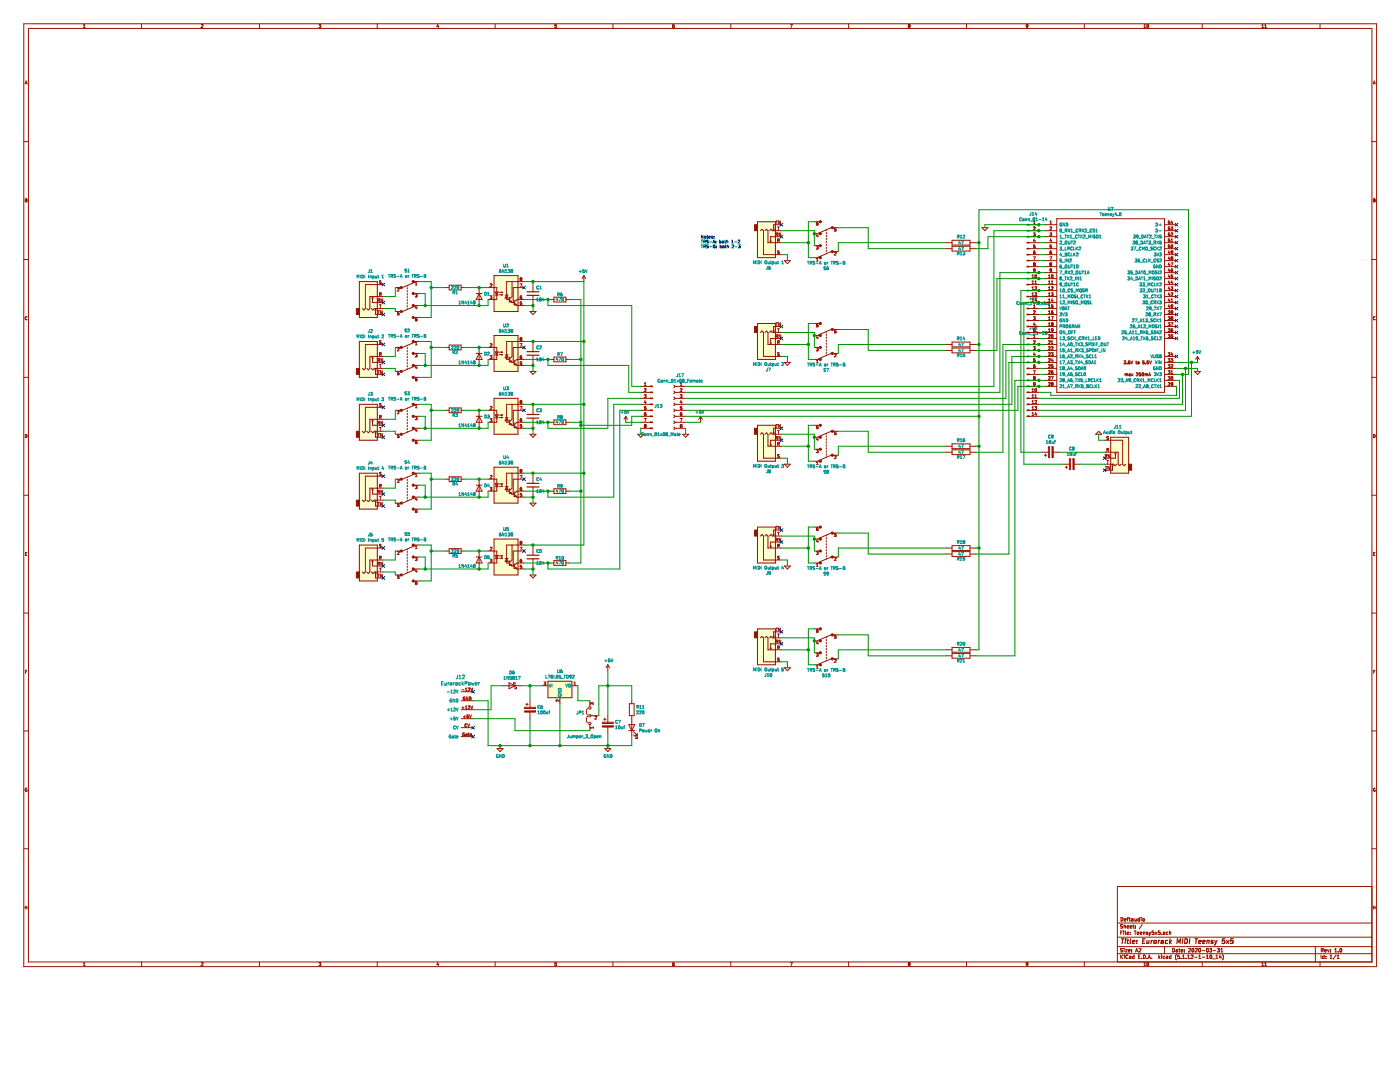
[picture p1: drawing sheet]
<svg xmlns="http://www.w3.org/2000/svg" width="279mm" height="216mm" viewBox="0 0 279 216" stroke-linecap="round" stroke-linejoin="round" font-family="sans-serif">
<path d="M0 0h279.4v215.9h-279.4z" fill-rule="evenodd" fill="#fff" stroke="#fff" stroke-width=".2"/>
<g fill="none" stroke="#981200" stroke-width=".2">
<path d="M4.7 4.7h270v188.2h-270zM5 16.8l.2-.6 .2 .6M5.1 16.6h.3M5.7 5.7h268.1v186.2h-268.1zM16.6 5.5h.4M16.6 5l.2-.1v.6M28.3 4.7v1M40.2 4.9h.2l.1 .1-.4 .5h.4M51.8 4.7v1M63.7 4.9h.3l-.2 .2 .2 .1v.2h-.3M63.7 5.4h.1M75.3 4.7v1"/>
<path d="M87.3 4.8l-.1 .5h.4M87.5 5.1v.4M98.8 4.7v1M111 4.9h-.2l-.1 .3 .3-.1v.3h-.3M122.3 4.7v1M134.5 4.9l-.2 .1-.1 .4h.4l-.1-.3-.3 .1M145.9 4.7v1M157.7 4.9h.4l-.2 .6M169.4 4.7v1M181.3 5.1v-.2h.2l.1 .1-.1 .1M181.3 5.1h.1M181.3 5.4h.1"/>
<path d="M181.4 5.1l-.1 .3M181.4 5.1h.1M181.5 5.1l.1 .3h-.3M192.9 4.7v1M205.1 5.1l-.3 .1v-.3l.3 .1v.3l-.3 .2M216.4 4.7v1M228.3 5.5h.3M228.3 5l.2-.1v.6M228.9 5.4a.32 .32 0 0 1-.1-.3 .32 .32 0 0 1 .3-.2l.1 .2v.3M228.9 5.4h.1M229 5.4h.2M229.2 5.4h.1"/>
<path d="M239.9 4.7v1M251.8 5.5h.4M251.8 5l.2-.1v.6M252.4 5.5h.4M252.4 5l.2-.1v.6M263.4 4.7v1M274.1 16.8l.2-.6 .2 .6M274.1 16.6h.3M4.7 28.3h1M5 39.7l.4 .1-.1 .5h-.3zM5 40h.2M273.8 28.3h.9"/>
<path d="M274.1 40h.2M274.4 39.7h-.3v.6l.3-.1-.1-.2M274.4 39.7h.1M274.4 39.9l-.1 .1M274.4 39.7v.2M274.4 39.9h.1M4.7 51.8h1M71.7 56.2h3.6v7.2h-3.6zM74.3 59.3v1.1h2.2M74.3 59.3l.2 .2M74.3 59.3l-.1 .2M75.4 59.9h.3v-.2l-.3-.1v.6"/>
<path d="M75.6 59.9l.2 .3M75.9 58.7l.2 .3M76 58.5l-.3-.1v.6M76 58.5h.1M76.1 58.5v.2h-.4M76.1 56.1h-.3l.3 .4-.4 .1M76.4 59.6v.6l-.4-.6v.6M76.5 59.2h-2.7v2.4l-.3 .3-.3-.3M76.5 56.8h-3.6v4.8l-.3 .3-.3-.3M78.9 57.4h1.2M79.3 57.5h.2l.2 .1-.4 .5h.4M79.3 57.5h.1"/>
<path d="M81.3 57v.1M81.3 57.4v.3M81.3 58v.3M81.3 58.6v.3M81.3 59.2v.3M81.3 59.8v.3M82.5 56.2h1.2M82.5 58.6h1.2M82.8 56.3l-2.5 1.1M82.9 58.7h.3l-.2 .2 .2 .3h-.3M82.9 59.2h.1M82.9 56.4l.2-.1v.6"/>
<path d="M82.9 56.9h.3M89 57.4h.6M89.6 56.9h2.4v1h-2.4zM92 57.4h.6M95 58.6h1.2M95.6 58.6l.6 1.2h-1.2zM95.6 57.4v3.6M97.4 57.4h1.7v2.4h-1.7M97.8 59h.4l-.2 .2 .2 .3-.4 .1M97.9 56.7l.2-.1 .1 .2-.4 .4h.4M97.9 56.7h-.1M98.6 55h4.8v7.2h-4.8z"/>
<path d="M98.8 58.9h.6M98.8 58.3h.6l-.3 .6zM99.7 58.8h.6M99.7 58.3h.6M100.1 58.8h.2l-.2 .1zM100.1 58.3h.2l-.2 .1zM100.8 58.9h.6M101.1 58.9l.3 .6h-.6zM101.6 59.8l.6 .6h.3M101.6 59.3v1M102.2 56.2v3l-.6 .5M102.6 59.9v.9"/>
<path d="M103.8 56.6h.4l-.3 .6M103.8 55.6h.1M103.8 55.6l.1 .1M103.8 55.6l.1-.2 .2 .2M103.9 55.7l-.1 .1 .1 .2 .2-.1-.1-.2M103.9 55.7h.1M104.1 59h-.1a.37 .37 0 0 0-.1 .6h.2v-.2l-.1-.2-.2 .2M104.1 55.6h.1M104.1 55.6l-.1 .1M104.6 59.8h-1.5l-.5 .5M104.6 56.2h-3.5v3.6h.5M104.6 57.4h-2.2v3"/>
<path d="M106.4 56.2v2M106.4 58.9v2.1M110 59.8h.5M110.5 59.3h2.4v1h-2.4zM112.9 59.8h.6M116.5 55l.4 .6M116.5 55v1.2M116.5 55l-.3 .6M151.2 44.2h3.6v7.2h-3.6zM151.8 46l.3-.3 .3 .3v4.8h3.5M152.7 46l.3-.3 .3 .3v2.4h2.6M153.6 46l.3-.3 .3 .3h1.7"/>
<path d="M153.7 48.1l.1 .2M153.9 48.1l-.1 .2M154.3 45.7l.1 .2M154.5 45.7l-.1 .2M154.9 44.1h.3M155 46.8l.2 .3M155 44.1v.6M155.2 46.8h-.3M155.2 45.3h.3M155.2 46.7v-.2h-.3v.6M155.2 48l.3-.1v-.2h-.3v.6M155.2 46.7v.1"/>
<path d="M155.3 48l.2 .3M155.4 45.3v.6M155.5 50.1h-.3l.3 .4-.3 .1M155.7 44.1v.6l-.3-.6v.6M155.8 46.5v.6l-.3-.6v.6M155.9 47.2h-2.1v1.1M155.9 44.8h-1.5v1.1M156.5 52h1.2l-.6 .6zM162.5 51.4h1.2M162.5 49h1.2M162.5 46.6h1.2M162.5 44.2h1.2"/>
<path d="M162.9 49.1h.4l-.2 .2 .2 .3h-.4M162.9 51.7l.2-.2v.6M162.9 44.6l.2 .3 .2-.1-.1-.2M162.9 52.1h.4M163 44.6l-.1 .1M163.1 46.7l-.2 .4h.4M163.2 44.3l-.3 .3M163.2 46.9v.4M163.2 44.6h.1M163.2 44.6h-.2M164.9 45.9v.1M164.9 46.3v.3"/>
<path d="M164.9 46.9v.3M164.9 47.5v.3M164.9 48.1v.3M164.9 48.7v.3M164.9 49.3v.3M164.9 49.9v.3M164.9 50.5v.1M165.9 45.4l-2.5 1.1M165.9 50.2l-2.5 1.1M166.1 45.4h1.2M166.1 50.2h1.2M166.6 50.3l.3 .1"/>
<path d="M166.6 45.8h.2l.1 .2-.4 .1M166.6 50.3l-.1 .1M166.6 45.8h-.1M166.8 45.5h-.2l-.1 .3M166.9 50.4v.1M166.9 50.5l-.4 .4h.4M188.8 49.6h1.2M188.8 48.4h1.2M190 47.9h3.6v1h-3.6zM190 49.1h3.6v1h-3.6zM193.6 49.6h1.2M193.6 48.4h1.2"/>
<path d="M196 45.4h1.2l-.6 .6zM205.3 49.6h2M205.3 48.4h2M205.3 59.2h2M205.3 58h2M205.3 56.8h2M205.3 55.6h2M205.3 54.4h2M205.3 53.2h2M205.3 52h2M205.3 50.8h2M205.3 47.2h2"/>
<path d="M205.3 46h2M205.3 44.8h2M206 56.6h.3M206 59h.3M206 55.4h.3M206 55l.1-.2v.6M206 56.2l.1-.2v.6M206 57.4l.1-.2v.6M206 58.6l.1-.2v.6M206 59.8l.1-.2v.6M206 57.8h.3M206.2 46.5h.4l-.2 .2h.1"/>
<path d="M206.2 51.3h.4l-.2 .6M206.2 44.3l.2-.2v.6M206.2 52.6h.1M206.2 44.7h.4M206.2 49.4h.1M206.2 52.6l.2 .1M206.3 52.8l.1 .2 .2-.1v-.1M206.3 53.7v.3l.3-.1M206.3 45.3h-.1M206.3 49.4v.1M206.3 50.3l-.1 .1M206.3 52.5l-.1 .1"/>
<path d="M206.3 50.3h.2M206.3 50.3h.1M206.3 52.5h.1M206.3 52.5h.2M206.3 52.7v.1M206.3 53.7h.2M206.3 53.7h.1M206.3 45.3l.3 .1-.4 .5h.4M206.3 45.3h.1M206.4 52.7h.1M206.4 52.7h-.1M206.4 47.6l-.2 .5h.4"/>
<path d="M206.5 52.7h.1M206.5 58.4h.4l-.2 .3 .2 .2-.4 .1M206.5 56.6h.4M206.5 47.9v.4M206.5 56.2l.2-.2v.6M206.5 50.1h-.1a.37 .37 0 0 0 0 .6l.2-.2v-.2M206.5 46.7l.1 .1M206.5 49.1l.1 .1M206.5 50.3h.1M206.5 52.5h.1M206.5 52.7l.1 .1M206.5 53.7h.1"/>
<path d="M206.6 57.3l.2-.1 .1 .2-.4 .4h.4M206.6 46.8l-.1 .2h-.3M206.6 49.2l-.1 .2-.2 .1M206.6 53.7v.4l-.3 .1M206.6 57.3h-.1M206.6 48.9h-.3l-.1 .3 .3-.1M206.6 52.5v.1M206.6 54.9a.31 .31 0 0 0-.1 .3 .31 .31 0 0 0 .2 .2l.2-.2-.1-.3M206.6 52.6h.1M206.6 52.6l-.1 .1M206.6 54.9h.2M206.6 54.9h.1"/>
<path d="M206.7 59.6l-.2 .4h.4M206.8 54.9h.1M206.8 59.8v.4M208.5 49.6h2.4M208.5 48.4h2.4M208.5 59.2h2.4M208.5 58h2.4M208.5 56.8h2.4M208.5 55.6h2.4M208.5 54.4h2.4M208.5 53.2h2.4M208.5 52h2.4"/>
<path d="M208.5 50.8h2.4M208.5 47.2h2.4M208.5 46h2.4M208.5 44.8h2.4M209.2 56.6h.4M209.2 59h.4M209.2 55.4h.4M209.2 55l.2-.2v.6M209.2 56.2l.2-.2v.6M209.2 57.4l.2-.2v.6M209.2 58.6l.2-.2v.6M209.2 59.8l.2-.2v.6"/>
<path d="M209.2 57.8h.4M209.5 46.5h.4l-.2 .2 .2 .3h-.4M209.5 51.3h.4l-.2 .6M209.5 44.7h.4M209.5 45.3h.3l.1 .1-.4 .5h.4M209.5 50.3h.3v.3h-.2zM209.5 52.6l.2-.2 .2 .2M209.5 52.6h.1M209.5 52.6l.2 .1M209.5 44.3l.2-.2v.6M209.6 49.1h.2l.1 .3h-.4M209.6 49.1l-.1 .1"/>
<path d="M209.6 50.3l-.1 .1M209.7 52.7l-.2 .1 .2 .2 .2-.1-.1-.2M209.7 52.7h.1M209.7 47.6l-.2 .5h.4M209.8 58.4h.4l-.2 .3 .2 .2-.4 .1M209.8 59h.1M209.8 56.6h.4M209.8 57.3l.2-.1 .2 .2-.4 .4h.4M209.8 50.1l-.3 .2M209.8 47.9v.4M209.8 56.2l.2-.2v.6M209.8 48.9h-.2l-.1 .3"/>
<path d="M209.9 54.9l.1-.1a.27 .27 0 0 1 .2 .3 .27 .27 0 0 1-.3 .3zM209.9 53.9l-.3 .1v-.3l.3 .1-.1 .4h-.2M209.9 52.6h.1M209.9 52.6l-.1 .1M209.9 54.9h.1M210 59.6l-.2 .4h.4M210.1 59.8v.4M210.9 43.6h21.5v34.7h-21.5zM232.4 49.6h2.4M232.4 48.4h2.4M232.4 59.2h2.4M232.4 58h2.4"/>
<path d="M232.4 56.8h2.4M232.4 55.6h2.4M232.4 54.4h2.4M232.4 53.2h2.4M232.4 52h2.4M232.4 50.8h2.4M232.4 47.2h2.4M232.4 46h2.4M232.4 44.8h2.4M233.3 58.4l-.2 .4h.4M233.3 59.6l-.2 .4h.4M233.3 53.6l-.2 .4h.4"/>
<path d="M233.3 57.2l-.2 .4h.4M233.3 56l-.2 .4h.4M233.3 54.8l-.2 .4h.4M233.3 52.4l-.2 .4h.4M233.3 51.2l-.2 .4h.4M233.3 50l-.2 .5h.4M233.4 50.3v.4M233.4 51.5v.4M233.4 52.7v.3M233.4 53.8v.4M233.4 55v.4M233.4 56.2v.4"/>
<path d="M233.4 57.4v.4M233.4 58.6v.4M233.4 59.8v.4M233.4 49.1l.1 .1M233.4 47.9l.1 .1M233.4 46.7l.1 .1M233.4 45.5l.1 .1M233.4 44.3l.1 .1M233.5 45.6l-.1 .3-.3-.1M233.5 48l-.1 .2h-.3M233.5 44.4l-.1 .3-.3-.1M233.5 45.3h-.3l-.1 .3 .3-.1"/>
<path d="M233.5 46.5h-.3l-.1 .3 .3-.1M233.5 46.8l-.1 .2h-.3M233.5 48.9h-.3l-.1 .3 .3-.1M233.5 49.2l-.1 .2h-.3M233.5 47.7h-.3l-.1 .3 .3-.1M233.5 44.1h-.3l-.1 .3 .3-.1M233.7 57.2h.4l-.2 .3 .2 .2-.4 .1M233.7 45.3h.4l-.2 .2 .2 .3h-.4M233.7 52.4h.4l-.3 .6M233.7 51.4h.1M233.7 58.5l.2-.1 .2 .2-.4 .4h.4M233.7 46.5h.2l.2 .1-.4 .5h.4"/>
<path d="M233.7 51.4l.1-.1 .3 .1M233.7 47.8l.2-.1v.6M233.7 59.8l.2-.2v.6M233.7 51.4l.1 .1M233.7 48.3h.4M233.7 50.1h.3l.1 .3h-.3zM233.8 48.9h.1a.27 .27 0 0 1 .2 .3 .27 .27 0 0 1-.3 .2zM233.8 51.5l-.1 .1 .1 .3 .3-.2-.2-.2M233.8 51.5h.1M233.9 56l-.2 .4h.4M233.9 44.1l-.2 .4h.4M234 44.3v.4"/>
<path d="M234 56.2v.4M234 53.6l-.3 .3v.3h.3v-.3l-.3 .1M234 54.8h-.3v.3h.2l.2 .2-.4 .1M234.1 50.4l-.3 .3M234.1 51.4h.1M234.1 51.4l-.2 .1M234.1 50.3l-.1 .1M273.8 51.8h.9M4.7 75.3h1M5.4 63.2a.28 .28 0 0 0-.4 .3 .28 .28 0 0 0 .4 .3M5.4 63.8h.1M71.7 68.1h3.6v7.2h-3.6z"/>
<path d="M74.1 73.5l.3 .3 .3-.3h1.8M74.1 61.6l.3 .3 .3-.3h1.8M74.3 71.2v1.1h2.2M74.3 71.2l.2 .3M74.3 71.2l-.1 .3M74.9 73.6v1.1h1.6M74.9 61.7v1.1h1.6M74.9 73.6l.2 .3M74.9 73.6l-.1 .3M74.9 61.7l.2 .2M74.9 61.7l-.1 .2M75.4 74h.4"/>
<path d="M75.4 62h.4M75.4 71.9h.3v-.3h-.3v.6M75.6 71.9l.2 .3M75.6 62v.6M75.6 74v.6M75.7 60.8h.4M75.7 72.8h.4M75.9 70.7l.2 .3M75.9 60.8v.6M75.9 72.8v.6M76 70.7h-.3M76.1 70.6v-.2h-.4v.6"/>
<path d="M76.1 70.6l-.1 .1M76.1 68h-.3l.3 .5-.4 .1M76.3 62v.6l-.4-.6v.6M76.3 74v.6l-.4-.6v.6M76.4 71.6v.6l-.4-.6v.6M76.5 71.1h-2.7v2.4l-.3 .3-.3-.3M76.5 68.7h-3.6v4.8l-.3 .3-.3-.3M78.9 62.2h1.2M78.9 74.1h1.2M78.9 69.3h1.2M79.3 69.5l.2-.1 .2 .2-.4 .4h.4M79.3 62.5h.3l.1 .2-.4 .1"/>
<path d="M79.3 69.5h.1M79.3 62.5h.1M79.6 74.2h-.3v.3l.2-.1 .2 .3h-.4M79.6 62.2h-.3v.3M81.3 60.4v.3M81.3 61v.3M81.3 61.6v.1M81.3 68.9v.1M81.3 69.3v.3M81.3 69.9v.3M81.3 70.5v.3M81.3 71.1v.3"/>
<path d="M81.3 71.7v.3M81.3 72.3v.3M81.3 72.9v.3M81.3 73.5v.2M82.5 75.3h1.2M82.5 61h1.2M82.5 72.9h1.2M82.5 68.1h1.2M82.5 70.5h1.2M82.5 63.4h1.2M82.8 73l-2.5 1.1M82.8 68.3l-2.5 1"/>
<path d="M82.8 61.1l-2.5 1.1M82.9 70.6h.3l-.2 .2 .2 .3h-.3M82.9 68.4l.2-.2v.6M82.9 68.8h.3M83 73l-.1 .4h.4M83 61l-.1 .4h.4M83.2 63.4h-.1a.37 .37 0 0 0-.1 .6h.2v-.2l-.1-.1-.2 .1M83.2 75.4h-.1a.37 .37 0 0 0-.1 .6h.2v-.3l-.1-.1-.2 .1M83.2 61.3v.3M83.2 73.2v.4M89 69.3h.6M89.6 68.9h2.4v.9h-2.4z"/>
<path d="M92 69.3h.6M95 70.5h1.2M95.6 69.3v3.6M95.6 70.5l.6 1.2h-1.2zM97.4 69.3h1.7v2.4h-1.7M97.8 71h.4l-.2 .2 .2 .3h-.4M97.8 68.6h.3l.1 .1-.4 .5h.4M98.6 66.9h4.8v7.2h-4.8zM98.6 79.5h4.8v7.2h-4.8zM98.8 70.8h.6M98.8 70.2h.6l-.3 .6zM99.7 70.8h.6"/>
<path d="M99.7 70.3h.6M100.1 70.2l.2 .1h-.2zM100.1 70.7l.2 .1h-.2zM100.8 70.8h.6M101.1 70.8l.3 .6h-.6zM101.6 60.3h.1M101.6 72.2h.1M101.6 71.2v1M101.6 71.8l.6 .5h.3M101.9 60.2l.1-.1 .1 .2zM101.9 72.1l.1-.1 .1 .3zM102.2 68.1v3l-.6 .6"/>
<path d="M102.6 60.8h.1M102.6 72.8h.1M102.6 60.4l.5 .6h1.5M102.6 71.8v1M102.6 72.4l.5 .5h1.5M103 60.7l.1 .2-.3-.1zM103 72.6l.1 .3-.3-.2zM103.8 68.6h.4l-.3 .6M103.8 67.5l.1 .1M103.8 67.5h.1M103.8 67.5l.1-.1 .2 .1M103.9 67.6l-.1 .2 .1 .2 .2-.1-.1-.3"/>
<path d="M103.9 67.6h.1M104.1 71h-.1a.37 .37 0 0 0-.1 .6l.2-.1v-.2l-.1-.1-.2 .1M104.1 60.2h-.3v.3l.2-.1 .1 .3-.3 .1M104.1 72.2h-.3v.2h.2l.1 .3h-.3M104.1 67.5h.1M104.1 67.5l-.1 .1M104.6 69.3h-2.2v3M104.6 68.1h-3.5v3.6h.5M104.6 71.7h-1.5l-.5 .6M105.8 62.2h1.2l-.6 .6zM105.8 74.1h1.2l-.6 .6zM106.4 68.1v2.1"/>
<path d="M106.4 70.9v2M110 71.7h.5M110.5 71.2h2.4v1h-2.4zM112.9 71.7h.6M127.9 79.5h2M127.9 78.3h2M127.9 77.1h2M128.6 78.7h.3l-.2 .3 .2 .2-.3 .1M128.6 76.9h.3M128.6 77.6l.3 .1M128.6 76.5l.2-.2v.6M128.7 79.9l-.1 .4h.4"/>
<path d="M128.9 77.7l-.3 .4h.3M128.9 77.7h.1M134.4 79.2l.3 .3-.3 .2M134.4 78.1l.3 .2-.3 .2M134.4 76.9l.3 .2-.3 .2M134.7 79.5h2.1M134.7 78.3h2.1M134.7 77.1h2.1M135.7 78.7h.4l-.2 .3 .2 .2-.4 .1M135.8 76.9h.3M135.8 76.5l.1-.2v.6M135.9 79.9l-.1 .4h.3"/>
<path d="M136 77.6h.1M136 77.6h-.2M136.1 77.6v.1M136.1 77.7h.1M136.1 77.7l-.4 .4h.4M151.2 64.6h3.6v7.1h-3.6zM151.8 66.3l.3-.3 .3 .3v4.8h3.5M152.7 66.3l.3-.3 .3 .3v2.4h2.6M153.6 66.3l.3-.3 .3 .3h1.7M153.7 68.4l.1 .2M153.9 68.4l-.1 .2M154.3 66l.1 .2"/>
<path d="M154.5 66l-.1 .2M154.9 64.4h.3M155 67.1l.2 .3M155 64.4v.6M155.2 67.1h-.3M155.2 65.6h.3M155.2 68.3l.3-.1v-.2h-.3v.6M155.2 67v-.2h-.3v.6M155.2 67v.1M155.3 68.3l.2 .3M155.4 65.6v.6M155.5 70.4h-.3l.3 .5h-.3"/>
<path d="M155.7 64.4v.6l-.3-.6v.6M155.8 66.8v.6l-.3-.6v.6M155.9 67.5h-2.1v1.1M155.9 65.1h-1.5v1.1M156.5 72.3h1.2l-.6 .6zM162.5 66.9h1.2M162.5 71.7h1.2M162.5 69.3h1.2M162.5 64.6h1.2M162.9 69.4h.4l-.2 .2 .1 .1M162.9 72l.2-.2v.6M162.9 64.9l.2 .3 .2-.1-.1-.2"/>
<path d="M162.9 72.4h.4M163 64.9l-.1 .1M163.1 67l-.2 .4h.4M163.2 64.6l-.3 .3M163.2 67.2v.4M163.2 69.7h.1M163.2 64.9h.1M163.2 64.9h-.2M163.2 69.7v.3h-.3M164.9 66.2v.1M164.9 66.6v.3M164.9 67.2v.3"/>
<path d="M164.9 67.8v.3M164.9 68.4v.3M164.9 69v.3M164.9 69.6v.3M164.9 70.2v.3M164.9 70.8v.1M165.9 65.7l-2.5 1.1M165.9 70.5l-2.5 1.1M166.1 70.5h1.2M166.1 65.7h1.2M166.6 70.6h.1l.2 .2-.4 .4h.4M166.6 66.1h.2l.1 .2-.4 .1"/>
<path d="M166.6 70.6l-.1 .1M166.6 66.1h-.1M166.8 65.8h-.2l-.1 .3M188.8 69.9h1.2M188.8 68.7h1.2M190 68.3h3.6v.9h-3.6zM190 69.5h3.6v.9h-3.6zM193.6 69.9h1.2M193.6 68.7h1.2M205.3 60.4h2M205.3 79.5h2M205.3 78.3h2"/>
<path d="M205.3 77.1h2M205.3 75.9h2M205.3 74.7h2M205.3 73.5h2M205.3 72.3h2M205.3 71.1h2M205.3 69.9h2M205.3 68.7h2M205.3 67.5h2M205.3 66.3h2M205.3 65.1h2M205.3 64h2"/>
<path d="M205.3 62.8h2M205.3 61.6h2M206 60.2h.3M206 78.1h.3M206 79.3h.3M206 77.7l.1-.2v.6M206 78.9l.1-.2v.6M206.2 63.7l.3 .1M206.2 63.2h.4l-.2 .2 .2 .1v.2M206.2 69.2h.4l-.2 .2h.1M206.2 74h.4l-.2 .6M206.2 67.4h.4"/>
<path d="M206.2 61l.2-.2v.6M206.2 67l.2-.2v.6M206.2 72.1h.1M206.2 75.3h.1M206.2 75.3l.2 .1M206.2 61.4h.4M206.3 68h-.1M206.3 75.5l.1 .2 .2-.1v-.1M206.3 72.1v.1M206.3 76.4v.3l.3-.1M206.3 73l-.1 .1M206.3 75.2l-.1 .1"/>
<path d="M206.3 73h.2M206.3 73h.1M206.3 75.2h.1M206.3 75.2h.2M206.3 75.4v.1M206.3 76.4h.2M206.3 76.4h.1M206.3 68h.1M206.3 68l.3 .1-.4 .5h.4M206.4 75.4h.1M206.4 75.4h-.1M206.4 70.3l-.2 .5h.4"/>
<path d="M206.4 64.4l-.2 .4h.4M206.5 75.4h.1M206.5 79.3h.4M206.5 75.2h.1M206.5 64.6v.4M206.5 70.6v.4M206.5 78.9l.2-.2v.6M206.5 72.8h-.1a.37 .37 0 0 0 0 .6l.2-.2v-.2M206.5 69.4l.1 .1M206.5 71.8l.1 .1M206.5 73h.1M206.5 75.4l.1 .1"/>
<path d="M206.5 76.4h.1M206.5 62l-.3 .1M206.5 62l.1 .1M206.5 65.9h.1M206.6 76.4v.4l-.3 .1M206.6 80l.2-.1 .1 .2-.4 .4h.4M206.6 80h-.1M206.6 62.1v.2l-.4 .3h.4M206.6 65.9l-.1 .3-.3-.1M206.6 69.5l-.1 .2h-.3M206.6 71.9l-.1 .2-.2 .1M206.6 71.6h-.3l-.1 .3 .3-.1"/>
<path d="M206.6 75.2v.1M206.6 63.7l-.1 .1M206.6 65.6h-.3l-.1 .3h.3M206.6 77.6a.31 .31 0 0 0-.1 .3 .31 .31 0 0 0 .2 .2l.2-.2-.1-.3M206.6 75.3h.1M206.6 75.3l-.1 .1M206.6 77.6h.2M206.6 77.6h.1M206.8 77.6h.1M208.5 60.4h2.4M208.5 77.1h2.4M208.5 75.9h2.4"/>
<path d="M208.5 74.7h2.4M208.5 73.5h2.4M208.5 72.3h2.4M208.5 71.1h2.4M208.5 69.9h2.4M208.5 68.7h2.4M208.5 67.5h2.4M208.5 66.3h2.4M208.5 65.1h2.4M208.5 64h2.4M208.5 62.8h2.4M208.5 61.6h2.4"/>
<path d="M209.2 63.8h.4M209.2 60.2h.4M209.2 61l.2-.2v.6M209.2 62.2l.2-.2v.6M209.2 63.4l.2-.2v.6M209.2 64.6l.2-.2v.6M209.2 65.8l.2-.2v.6M209.2 66.8h.3l.1 .2-.4 .4h.4M209.2 68h.3l.1 .1-.4 .5h.4M209.2 69.2h.3l.1 .1-.4 .5h.4M209.2 71.6h.3l.1 .1-.4 .5h.4M209.2 72.8h.3l.1 .1-.4 .5h.4"/>
<path d="M209.2 61.4h.4M209.2 62.6h.4M209.2 66.2h.4M209.2 65h.4M209.2 70.4h.3l.1 .1-.4 .5h.4M209.5 74h-.3M209.5 75.2h-.3M209.5 76.4h-.3M209.5 74h.1M209.5 75.2h.1M209.5 76.4h.1M209.6 75.2v.2l-.4 .3h.4"/>
<path d="M209.6 76.4v.2l-.4 .3h.4M209.6 74v.2l-.4 .4h.4M209.8 63.2h.4l-.3 .6M209.8 75.1h.4l-.3 .6M209.8 70.4h.4l-.2 .2 .2 .3h-.4M209.8 69.2h.2l.2 .1-.4 .5h.4M209.8 68.6h.4M209.8 76.5l.1-.2 .3 .2M209.8 76.5h.1M209.8 68.1l.2-.1v.6M209.8 76.5l.1 .1M209.9 66.8h.1a.27 .27 0 0 1 .2 .3 .27 .27 0 0 1-.3 .2z"/>
<path d="M209.9 76.6l-.1 .1 .1 .2 .3-.1-.2-.2M209.9 64.7l-.1 .2h.3M209.9 64.7l-.1-.2 .1-.1 .3 .1-.2 .2M209.9 64.7h.1M209.9 76.6h.1M210 71.5l-.2 .5h.4M210 64.7l.2 .2M210.1 74l-.3 .2v.3h.3v-.3l-.3 .1M210.1 62l-.3 .3v.2l.3 .1v-.3l-.3 .1M210.1 71.8v.4M210.1 60.8h-.3v.3l.2-.1 .2 .3-.4 .1M210.1 72.8h-.3v.2h.2l.2 .2-.4 .1"/>
<path d="M210.2 65.9h-.3l-.1-.2h.4l-.1 .3-.2 .2M210.2 64.9h-.1M210.2 76.5h.1M210.2 76.5l-.2 .1M212.1 75.9h.1M224.3 72h.4l-.2 .2 .1 .1M224.5 74.6v.4M224.5 74.7h.3M224.6 72.3h.1M224.6 72.3v.3l-.3-.1M224.8 74.7l.2-.1v.4M224.8 74.7v.3"/>
<path d="M224.9 72.5h.1M224.9 72.5v.1M225.2 72.3v.1M225.2 72.3h.2M225.2 72.3h.1M225.3 72.1l-.1 .5 .3-.1v-.2M225.3 72v.1M225.3 74.6l.3 .1v.3h-.2l-.1-.2 .3-.1M225.4 72h-.1M225.4 72.3h.1M225.7 72l.2 .6 .2-.6M225.8 74.6l.3 .4"/>
<path d="M226.1 74.6l-.3 .4M226.6 72.2h.3M226.7 72v.5l.2 .1M227.1 74.4l-.3 .1M227.1 74.4v.1M227.1 72.3h-.1M227.1 74.5h.1M227.1 72.2l.2 .1v.3l-.2-.1zM227.1 74.6l-.4 .4h.4M227.1 74.5v.1M227.7 74.4h-.3l-.1 .3h.3l.1 .2h-.4M228 74.5l.1-.1a.27 .27 0 0 1 .2 .3 .27 .27 0 0 1-.3 .2z"/>
<path d="M228.1 72.3h.2l.1 .2h-.4M228.1 72.3h-.1M228.3 72h-.2l-.1 .3M228.5 74.6v.4M228.5 74.7h.3M228.6 72.6h.1M228.7 72.6h-.1M228.8 74.7l.2-.1v.4M228.8 74.7v.3M228.9 72.3h.3v.2h-.3M228.9 72.3h.1M229.2 72h-.3v.3"/>
<path d="M229.2 75l.2-.6 .2 .6M229.3 74.8h.3M229.4 72l.2 .6 .2-.6M232.4 60.4h2.4M232.4 77.1h2.4M232.4 75.9h2.4M232.4 74.7h2.4M232.4 73.5h2.4M232.4 72.3h2.4M232.4 71.1h2.4M232.4 67.5h2.4M232.4 66.3h2.4"/>
<path d="M232.4 65.1h2.4M232.4 64h2.4M232.4 62.8h2.4M232.4 61.6h2.4M233.1 63.7l.3 .1M233.1 63.2h.4l-.2 .2 .2 .1v.2M233.1 71.6h.4l-.2 .2h.1M233.1 72.8h.4l-.2 .2h.1M233.1 62.5l.3 .1M233.1 74h.4l-.2 .2h.1M233.1 75.1h.4l-.2 .3h.2v.3h-.4M233.1 62h.4l-.2 .2 .2 .1v.2"/>
<path d="M233.1 65.6h.4l-.2 .2 .1 .1M233.1 64.4h.4l-.2 .2 .1 .1M233.1 66.8h.4l-.2 .2h.1M233.1 70.4h.4l-.2 .2h.1M233.3 60.8l-.2 .4h.4M233.4 76.4h-.3M233.4 76.4h.1M233.4 74.2h.1M233.4 73h.1M233.4 71.8l.1 .1M233.4 70.6l.1 .1M233.4 67l.1 .1"/>
<path d="M233.4 65.9h.1M233.4 64.7h.1M233.4 61v.4M233.5 76.4v.2l-.4 .3h.4M233.5 67.1l-.1 .3-.3-.1M233.5 71.9l-.1 .2h-.3M233.5 73l-.1 .3h-.3M233.5 74.2l-.1 .3h-.3M233.5 65.9l-.1 .3-.3-.1M233.5 64.7l-.1 .3-.3-.1M233.5 70.7l-.1 .2h-.3M233.5 63.7l-.1 .1"/>
<path d="M233.5 62.5l-.1 .1M233.7 71.6h.4l-.2 .2 .2 .3h-.4M233.7 64.4h.4l-.3 .6M233.7 60.2h.4M233.7 72.8h.2l.2 .1-.4 .5h.4M233.7 74.6h.4M233.7 74.1l.2-.1v.6M233.8 60.9v.5M233.8 75.2l.1-.1a.27 .27 0 0 1 .2 .4 .27 .27 0 0 1-.3 .2zM233.8 61.4h.1M233.8 60.8h.1a.29 .29 0 0 1 .2 .3 .29 .29 0 0 1-.3 .3M233.8 75.2h.1"/>
<path d="M233.8 60.8v.1M233.8 63.5l-.1 .1 .1 .2 .3-.1-.2-.2M233.8 63.5l-.1-.2 .1-.1 .3 .1-.2 .2M233.8 63.5h.1M233.9 70.3l-.2 .5h.4M233.9 62.6h-.1M234 62.5l-.1 .1M234 70.6v.4M234 65.6l-.3 .3v.2l.3 .1v-.3h-.3M234 66.8h-.3v.3l.2-.1 .2 .3h-.4M234.1 62.3l-.3 .1-.1-.3h.4l-.1 .4M234.1 76.6l-.3 .1-.1-.3 .4 .1-.1 .3-.2 .1"/>
<path d="M238.4 74.1h1.2l-.6 .6zM239 71.1l.3 .6M239 71.1v1.2M239 71.1l-.4 .6M273.8 75.3h.9M274.4 63.2a.27 .27 0 0 0-.3 .3 .27 .27 0 0 0 .3 .3M4.7 98.8h1M5 86.7a.31 .31 0 0 1 .4 .3 .31 .31 0 0 1-.4 .3zM71.7 80.7h3.6v7.1h-3.6zM71.7 94.4h3.6v7.2h-3.6zM74.1 86.1l.3 .3 .3-.3h1.8M74.1 99.8l.3 .3 .3-.3h1.8"/>
<path d="M74.3 83.8v1.1h2.2M74.3 97.5v1.1h2.2M74.3 97.5l.2 .3M74.3 97.5l-.1 .3M74.3 83.8l.2 .2M74.3 83.8l-.1 .2M74.9 86.2v1.1h1.6M74.9 99.9v1.1h1.6M74.9 99.9l.2 .3M74.9 99.9l-.1 .3M74.9 86.2l.2 .2M74.9 86.2l-.1 .2"/>
<path d="M75.4 86.5h.4M75.4 84.4h.3v-.2l-.3-.1v.6M75.4 98.2l.3-.1v-.2l-.3-.1v.6M75.6 98.2l.2 .2M75.6 84.4l.2 .3M75.6 86.5v.6M75.7 85.3h.4M75.7 99h.4M75.9 97l.2 .3M75.9 83.2l.2 .3M75.9 85.3v.6M75.9 99v.6"/>
<path d="M76 96.7h-.3v.6M76 83l-.3-.1v.6M76 96.7h.1M76 96.9l-.3 .1M76 83h.1M76.1 83v.2h-.4M76.1 96.7v.2M76.1 96.9h-.1M76.1 80.6h-.3l.3 .4-.4 .1M76.1 94.3h-.3l.3 .5h-.4M76.3 86.5v.6l-.4-.6v.6M76.4 84.1v.6l-.4-.6v.6"/>
<path d="M76.4 97.8v.6l-.4-.6v.6M76.5 83.7h-2.7v2.4l-.3 .3-.3-.3M76.5 97.4h-2.7v2.4l-.3 .3-.3-.3M76.5 81.3h-3.6v4.8l-.3 .3-.3-.3M76.5 95h-3.6v4.8l-.3 .3-.3-.3M78.9 86.7h1.2M78.9 81.9h1.2M78.9 95.6h1.2M79.3 82h.2l.2 .1-.4 .5h.4M79.3 87h.3l.1 .2-.4 .1M79.3 95.7h.2l.2 .2-.4 .4h.4M79.3 95.7v.1"/>
<path d="M79.3 87h.1M79.6 86.7h-.3v.3M81.3 81.5v.1M81.3 81.9v.3M81.3 82.5v.3M81.3 83.1v.3M81.3 83.7v.3M81.3 84.3v.3M81.3 84.9v.3M81.3 85.5v.3M81.3 86.1v.1M81.3 95.2v.1"/>
<path d="M81.3 95.6v.3M81.3 96.2v.3M81.3 96.8v.3M81.3 97.4v.3M81.3 98v.3M81.3 98.6v.3M81.3 99.2v.3M81.3 99.8v.2M82.5 85.5h1.2M82.5 83.1h1.2M82.5 80.7h1.2M82.5 94.4h1.2"/>
<path d="M82.5 87.8h1.2M82.5 96.8h1.2M82.5 99.2h1.2M82.8 99.3l-2.5 1.1M82.8 94.5l-2.5 1.1M82.8 85.6l-2.5 1.1M82.8 80.8l-2.5 1.1M82.9 83.2h.3l-.2 .2 .2 .2-.3 .1M82.9 96.9h.3l-.2 .2 .2 .3h-.3M82.9 80.9l.2-.1v.6M82.9 94.7l.2-.2v.6M82.9 95.1h.3"/>
<path d="M82.9 81.4h.3M83 85.5l-.1 .4h.4M83 99.3l-.1 .4h.4M83.2 87.9h-.1a.37 .37 0 0 0-.1 .6h.2v-.2l-.1-.1-.2 .1M83.2 85.7v.4M83.2 99.5v.4M89 81.9h.6M89 95.6h.6M89.6 81.4h2.4v1h-2.4zM89.6 95.1h2.4v1h-2.4zM92 81.9h.6M92 95.6h.6"/>
<path d="M95 83.1h1.2M95 96.8h1.2M95.6 81.9v3.6M95.6 95.6v3.6M95.6 83.1l.6 1.2h-1.2zM95.6 96.8l.6 1.2h-1.2zM97.4 81.9h1.7v2.4h-1.7M97.4 95.6h1.7v2.4h-1.7M97.8 83.5h.4l-.2 .2 .2 .3-.4 .1M97.8 97.3h.4l-.2 .2 .2 .2-.4 .1M97.8 94.9h.3l.1 .1-.4 .5h.4M97.9 81.2l.2-.1 .1 .2-.4 .4h.4"/>
<path d="M97.9 81.2h-.1M98.6 93.2h4.8v7.2h-4.8zM98.8 83.4h.6M98.8 82.8h.6l-.3 .6zM98.8 97.1h.6M98.8 96.5h.6l-.3 .6zM99.7 83.3h.6M99.7 82.8h.6M99.7 97h.6M99.7 96.6h.6M100.1 82.8h.2l-.2 .1zM100.1 83.2l.2 .1-.2 .1z"/>
<path d="M100.1 96.5l.2 .1h-.2zM100.1 97h.2l-.2 .1zM100.8 83.4h.6M100.8 97.1h.6M101.1 83.4l.3 .6h-.6zM101.1 97.1l.3 .6h-.6zM101.6 84.7h.1M101.6 98.5h.1M101.6 83.8v.9M101.6 97.5v1M101.6 84.3l.6 .6h.3M101.6 98.1l.6 .5h.3"/>
<path d="M101.9 84.7l.1-.1 .1 .2zM102 98.3l.1 .2-.2-.1zM102.2 80.7v3l-.6 .5M102.2 94.4v3l-.6 .5M102.6 85.3h.1M102.6 99.1h.1M102.6 84.4v.9M102.6 98.1v1M102.6 84.9l.5 .6h1.5M102.6 98.7l.5 .5h1.5M103 85.2l.1 .2-.3-.1zM103 98.9l.1 .2-.3-.1z"/>
<path d="M103.8 81.1h.4l-.3 .6M103.8 94.9h.4l-.3 .6M103.8 93.8h.1M103.8 93.8l.1 .1M103.8 93.8l.1-.1 .2 .1M103.9 80.2l-.1-.1 .1-.2 .2 .1-.1 .2M103.9 80.2l-.1 .1 .1 .2 .2-.1-.1-.2M103.9 93.9l-.1 .1 .1 .3 .2-.1-.1-.3M103.9 80.2h.1M103.9 93.9h.1M104.1 83.5h-.1a.37 .37 0 0 0-.1 .6h.2v-.2l-.1-.2-.2 .2M104.1 97.3h-.1a.37 .37 0 0 0-.1 .5h.2v-.2l-.1-.1-.2 .1"/>
<path d="M104.1 84.7h-.3v.3l.2-.1 .1 .3h-.3M104.1 98.4h-.3v.3h.2l.1 .2-.3 .1M104.1 93.8h.1M104.1 93.8l-.1 .1M104.6 81.9h-2.2v3M104.6 95.6h-2.2v3M104.6 80.7h-3.5v3.6h.5M104.6 94.4h-3.5v3.6h.5M104.6 84.3h-1.5l-.5 .5M104.6 98h-1.5l-.5 .5M105.8 86.7h1.2l-.6 .6zM106.4 80.7v2"/>
<path d="M106.4 83.4v2.1M106.4 94.4v2.1M106.4 97.2v2M110 84.3h.5M110 98h.5M110.5 83.8h2.4v.9h-2.4zM110.5 97.5h2.4v1h-2.4zM112.9 84.3h.6M112.9 98h.6M124.9 83.1l.3 .6M124.9 83.1v1.2M124.9 83.1l-.4 .6"/>
<path d="M127.3 86.7h1.2l-.6 .6zM127.9 85.5h2M127.9 84.3h2M127.9 83.1h2M127.9 81.9h2M127.9 80.7h2M128.6 83.5h.4l-.3 .6M128.7 85l-.1-.1 .1-.2 .2 .1-.1 .2M128.7 85l-.1 .1 .1 .2 .2-.1-.1-.2M128.7 85h.1M128.9 82.3h-.1a.37 .37 0 0 0-.1 .6h.2v-.2l-.1-.2-.2 .2M128.9 80.1v.4"/>
<path d="M128.9 81.1h-.3v.3h.2l.1 .2-.3 .1M134.4 85.2l.3 .3-.3 .2M134.4 84l.3 .3-.3 .2M134.4 82.8l.3 .3-.3 .2M134.4 81.6l.3 .3-.3 .2M134.4 80.4l.3 .3-.3 .2M134.7 85.5h2.1M134.7 84.3h2.1M134.7 83.1h2.1M134.7 81.9h2.1M134.7 80.7h2.1M135.7 83.5h.4l-.2 .6"/>
<path d="M135.8 82.7l.2-.1 .1 .3M135.8 81.7h.2M135.8 84.8v.1M135.8 85v.2M135.8 82.9h.1M135.8 84.9h.1M135.8 85.2v.1M135.8 82.9h.2M135.8 84.9l.1 .1M135.8 84.7v.1M135.8 84.7h.2M135.8 85h.1"/>
<path d="M135.8 85.3h.2M135.8 82.4v.5M135.9 82.4h-.1M135.9 85h.1M135.9 85h-.1M136 85h.1M136 80.1v.4M136 82.3l-.1 .1M136 84.7l.1 .1M136 84.9v.1M136.1 81.1h-.3v.3h.2l.1 .3M136.1 84.8v.1"/>
<path d="M136.1 85v.2M136.1 81.7h-.1M136.1 82.9h-.1M136.1 84.9h-.1M136.1 85.2l-.1 .1M136.2 86.7h1.2l-.6 .6zM139.8 83.1l.4 .6M139.8 83.1v1.2M139.8 83.1l-.3 .6M151.2 84.9h3.6v7.1h-3.6zM151.8 86.7l.3-.3 .3 .3v4.7h3.5M152.7 86.7l.3-.3 .3 .3v2.3h2.6"/>
<path d="M153.6 86.7l.3-.3 .3 .3h1.7M153.7 88.7l.1 .2M153.9 88.7l-.1 .2M154.3 86.3l.1 .2M154.5 86.3l-.1 .2M154.9 84.7h.3M155 87.4l.2 .3M155 84.7v.6M155.2 87.4h-.3M155.2 85.9h.3M155.2 87.4v-.3h-.3v.6M155.2 88.6h.3v-.2l-.3-.1v.6"/>
<path d="M155.2 87.4h.1M155.3 88.6l.2 .3M155.4 85.9v.6M155.5 90.7h-.3l.3 .5-.3 .1M155.7 84.7v.6l-.3-.6v.6M155.8 87.1v.6l-.3-.6v.6M155.9 85.5h-1.5v1M155.9 87.8h-2.1v1.1M156.5 92.6h1.2l-.6 .6zM162.5 87.3h1.2M162.5 92h1.2M162.5 89.6h1.2"/>
<path d="M162.5 84.9h1.2M162.9 89.7h.4l-.2 .3h.1M162.9 92.3l.2-.2v.6M162.9 85.2l.2 .3 .2-.1-.1-.2M162.9 92.7h.4M163 85.2l-.1 .1M163.1 87.3l-.2 .4h.4M163.2 84.9l-.3 .3M163.2 87.5v.4M163.2 90h.1M163.2 85.2h.1M163.2 85.2h-.2"/>
<path d="M163.2 90v.3h-.3M164.9 86.5v.2M164.9 87v.3M164.9 87.6v.2M164.9 88.1v.3M164.9 88.7v.3M164.9 89.3v.3M164.9 89.9v.3M164.9 90.5v.3M164.9 91.1v.2M165.9 86.1l-2.5 1M165.9 90.8l-2.5 1.1"/>
<path d="M166.1 90.8h1.2M166.1 86.1h1.2M166.5 91l.2-.1 .2 .2-.4 .4h.4M166.6 86.4h.2l.1 .2-.4 .1M166.6 86.4h-.1M166.8 86.1h-.2l-.1 .3M188.8 90.2h1.2M188.8 89h1.2M190 88.6h3.6v.9h-3.6zM190 89.8h3.6v.9h-3.6zM193.6 90.2h1.2M193.6 89h1.2"/>
<path d="M205.3 83.1h2M205.3 81.9h2M205.3 80.7h2M206 81.7h.3M206 82.9h.3M206 80.1l.1-.2v.6M206 81.3l.1-.2v.6M206 82.5l.1-.2v.6M206 80.5h.3M206.5 81.1h.4l-.2 .3 .2 .2-.4 .1M206.7 82.3l-.2 .4h.4M206.8 82.5v.4"/>
<path d="M207.9 90.2h1.3M208.4 90.8h.5M208.6 90.6v.5M209.2 89.2h.3v2.1h-.3zM210.2 90.2h1.3M212.1 92.6h1.3M212.6 93.2h.5M212.8 93v.5M213.4 91.6h.3v2.1h-.3zM214.4 92.6h1.3M219.3 86.1l.6 .6h-1.2zM220.5 92.6h1.8l.3 .3 .3-.3"/>
<path d="M220.5 90.2h2.7v2.4l.3 .3 .3-.3M220.5 87.8h3.5v4.8l.3 .3 .3-.3M220.6 93.1h.3M220.7 91l.2 .3M220.7 93.1v.6M220.9 91h-.3M220.9 91.9h.3M220.9 89.8l.3-.1v-.2h-.3v.6M220.9 90.9v-.2h-.3v.6M220.9 90.9v.1M221 89.8l.2 .3M221.1 91.9v.6"/>
<path d="M221.2 87.4v.1M221.2 87.5v.2h-.3M221.2 87.1l-.3 .1 .3 .2M221.5 93.1v.6l-.4-.6v.6M221.5 90.7v.6l-.3-.6v.6M221.7 87.3h3.5v7.1h-3.5zM222 92.7l-.1 .3M222 92.7v1.1h-1.5M222 92.7l.1 .3M222.6 90.4l-.1 .2M222.6 90.4v1h-2.1M222.6 90.4l.1 .2"/>
<path d="M273.8 98.8h.9M274.1 86.7a.31 .31 0 0 1 .3 .3 .31 .31 0 0 1-.3 .3zM5.1 110.5h.2M5.4 110.2h-.3v.6h.3M71.7 108.8h3.6v7.1h-3.6zM74.1 114.1l.3 .3 .3-.3h1.8M74.3 111.9v1h2.2M74.3 111.9l.2 .2M74.3 111.9l-.1 .2M74.9 114.3l.2 .2M74.9 114.3v1h1.6M74.9 114.3l-.1 .2"/>
<path d="M75.4 114.6h.4M75.4 100.2h.4M75.4 112.5h.3v-.3h-.3v.6M75.6 112.5l.2 .3M75.6 100.2v.6M75.6 114.6v.6M75.7 113.4h.4M75.9 111.3l.2 .3M75.9 113.4v.6M76 111.3h-.3M76.1 111.3v-.2l-.4-.1v.6M76.1 111.3h-.1"/>
<path d="M76.1 108.6l-.3 .1 .3 .4-.4 .1M76.3 100.2v.6l-.4-.6v.6M76.3 114.6v.6l-.4-.6v.6M76.4 112.2v.6l-.4-.6v.6M76.5 109.4h-3.6v4.7l-.3 .3-.3-.3M76.5 111.7h-2.7v2.4l-.3 .3-.3-.3M78.9 110h1.2M78.9 114.7h1.2M78.9 100.4h1.2M79.3 110.1l.2-.1 .2 .2-.4 .4h.4M79.3 101v.1M79.6 100.5h-.3v.3h.4l-.1 .3h-.3"/>
<path d="M79.6 114.8h-.3v.3l.2-.1 .2 .3-.4 .1M81.3 109.5v.2M81.3 110v.3M81.3 110.5v.3M81.3 111.1v.3M81.3 111.7v.3M81.3 112.3v.3M81.3 112.9v.3M81.3 113.5v.3M81.3 114.1v.2M82.5 111.1h1.2M82.5 108.8h1.2"/>
<path d="M82.5 113.5h1.2M82.5 115.9h1.2M82.5 101.6h1.2M82.8 113.7l-2.5 1M82.8 108.9l-2.5 1.1M82.9 111.2h.3l-.2 .3 .2 .2-.3 .1M82.9 109.4h.3M82.9 109l.2-.2v.6M83 113.6l-.1 .4h.4M83.2 101.7h-.1a.37 .37 0 0 0-.1 .6l.2-.1v-.2l-.1-.1-.2 .1M83.2 116h-.1a.37 .37 0 0 0-.1 .6h.2v-.2l-.1-.2-.2 .2M83.2 113.8v.4"/>
<path d="M89 110h.6M89.6 109.5h2.4v.9h-2.4zM92 110h.6M95 111.1h1.2M95.6 110v3.5M95.6 111.1l.6 1.2h-1.2zM97.4 110h1.7v2.3h-1.7M97.8 111.6h.4l-.2 .2 .2 .3h-.4M97.8 109.3l.3-.1 .1 .2-.4 .4h.4M98.6 107.6h4.8v7.1h-4.8zM98.8 110.8h.6l-.3 .6zM98.8 111.4h.6"/>
<path d="M99.7 111.4h.6M99.7 110.9h.6M100.1 110.8l.2 .1-.2 .1zM100.1 111.3l.2 .1h-.2zM100.8 111.4h.6M101.1 111.4l.3 .6h-.6zM101.6 112.8h.1M101.6 112.4l.6 .5h.3M101.6 111.9v.9M101.9 112.8l.1-.2 .1 .3zM102.2 108.8v2.9l-.6 .6M102.6 113.4h.1"/>
<path d="M102.6 112.5v.9M102.6 113l.5 .5h1.5M103 113.2l.1 .3-.3-.1zM103.8 109.2h.4l-.3 .6M103.9 108.3l-.1-.2 .1-.1 .2 .1-.1 .2M103.9 108.3l-.1 .1 .1 .2 .2-.1-.1-.2M103.9 108.3h.1M104.1 111.6h-.1a.37 .37 0 0 0-.1 .6h.2v-.3l-.1-.1-.2 .1M104.1 112.8h-.3v.3l.2-.1 .1 .3h-.3M104.6 110h-2.2v2.9M104.6 108.8h-3.5v3.5h.5M104.6 112.3h-1.5l-.5 .6"/>
<path d="M105.8 114.7h1.2l-.6 .6zM105.8 100.4h1.2l-.6 .6zM106.4 108.8v2M106.4 111.5v2M110 112.3h.5M110.5 111.9h2.4v.9h-2.4zM112.9 112.3h.6M151.2 105.2h3.6v7.1h-3.6zM151.8 107l.3-.3 .3 .3v4.7h3.5M152.7 107l.3-.3 .3 .3v2.4h2.6M153.6 107l.3-.3 .3 .3h1.7M153.7 109l.1 .2"/>
<path d="M153.9 109l-.1 .2M154.3 106.6l.1 .2M154.5 106.6l-.1 .2M154.9 105h.3M154.9 107.7h.3v-.2l-.3-.1v.6M155 107.7l.2 .3M155 105v.6M155.2 106.2h.3M155.2 108.9h.3v-.2l-.3-.1v.6M155.3 108.9l.2 .3M155.4 106.2v.6M155.5 111.3v.1"/>
<path d="M155.5 111.4v.2h-.3M155.5 111l-.3 .1 .3 .2M155.7 105v.6l-.3-.6v.6M155.8 107.4v.6l-.3-.6v.6M155.9 105.8h-1.5v1M155.9 108.2h-2.1v1M156.5 112.9h1.2l-.6 .6zM162.5 112.3h1.2M162.5 110h1.2M162.5 107.6h1.2M162.5 105.2h1.2M162.9 110h.4l-.2 .3h.1"/>
<path d="M162.9 112.6l.2-.2v.6M162.9 105.5l.2 .4 .2-.2-.1-.2M162.9 113h.4M163 105.5l-.1 .1M163.1 107.6l-.2 .4h.4M163.2 107.8v.4M163.2 110.3h.1M163.2 105.3l-.3 .2M163.2 105.5h.1M163.2 105.5h-.2M163.2 110.3v.3h-.3M164.9 106.8v.2"/>
<path d="M164.9 107.3v.3M164.9 107.9v.3M164.9 108.5v.3M164.9 109.1v.3M164.9 109.7v.3M164.9 110.3v.2M164.9 110.8v.3M164.9 111.4v.2M165.9 106.4l-2.5 1M165.9 111.1l-2.5 1.1M166.1 111.1h1.2M166.1 106.4h1.2"/>
<path d="M166.5 111.3l.2-.1 .2 .2-.4 .4h.4M166.6 106.7h.2l.1 .2-.4 .1M166.6 106.7h-.1M166.8 106.5h-.2l-.1 .2M188.8 109.4h1.2M188.8 110.5h1.2M190 108.9h3.6v.9h-3.6zM190 110.1h3.6v.9h-3.6zM193.6 109.4h1.2M193.6 110.5h1.2M274.1 110.5h.2M274.4 110.2h-.3v.6h.3"/>
<path d="M4.7 122.3h1M5.1 134h.2M5.4 133.8h-.3v.6M92 138h2.4M92 139.8h2.4M92.2 137.6h.4M92.8 139.1a.27 .27 0 0 0-.4 .3 .27 .27 0 0 0 .4 .2v-.2h-.1M92.9 137.4l.1-.1v.6M92.9 137.9h.3M93.4 139.1v.6l-.4-.6v.6M93.5 137.3h.2l.1 .1-.4 .5h.4M93.7 139.1a.3 .3 0 0 1 .3 .3 .3 .3 0 0 1-.3 .3z"/>
<path d="M94 137.3l.2 .6 .2-.6M100.4 136.8h3.6M101.6 136.2l1.2 .6-1.2 .6zM102.5 136.5v-.3h.3v1.2h.3v-.3M105.8 139.8v1.3M108.2 136.8h1.2M108.6 136.1h.3l-.2 .2h.2M108.9 136.3v.1M108.9 136.4v.3l-.3-.1M109.4 135.9h4.7v3.3h-4.7zM111.6 139.6v.4l-.4-.4-.2 .2 .1 .2M111.7 139.2v1.2"/>
<path d="M114.1 136.8h1.2M114.6 136.7h.3M114.6 136.2l.1-.1v.6M117.7 139.8v1.2M121.3 132.7v1.1M121.3 132.7l-.4 .5M121.3 132.7l.4 .5M126.1 139.8v.6M151.2 125.5h3.6v7.2h-3.6zM151.8 127.3l.3-.3 .3 .3v4.8h3.5M152.7 127.3l.3-.3 .3 .3v2.4h2.6M153.6 127.3l.3-.3 .3 .3h1.7"/>
<path d="M153.7 129.3l.1 .2M153.9 129.3l-.1 .2M154.3 126.9l.1 .3M154.5 126.9l-.1 .3M154.9 125.3h.3M155 128l.2 .3M155 125.3v.6M155.2 127.8l-.3-.1v.6M155.2 127.8h.1M155.2 126.5h.3M155.2 129.2h.3v-.2l-.3-.1v.6M155.2 127.8v.2h-.3"/>
<path d="M155.3 129.2l.2 .3M155.4 126.5v.6M155.5 131.6v.1M155.5 131.7v.2h-.3M155.5 131.3l-.3 .1 .3 .2M155.7 125.3v.6l-.3-.6v.6M155.8 127.7v.6l-.3-.6v.6M155.9 126.1h-1.5v1.1M155.9 128.5h-2.1v1M156.5 133.2h1.2l-.6 .6zM162.5 132.7h1.2M162.5 130.3h1.2"/>
<path d="M162.5 127.9h1.2M162.5 125.5h1.2M162.9 130.3h.4l-.2 .3h.1M162.9 133.3h.4M162.9 132.9l.2-.2v.6M162.9 125.8l.1 .3h.2M163 125.9h-.1M163.1 127.9l-.2 .5h.4M163.2 125.8l-.2 .1M163.2 130.6h.1M163.2 128.2v.4M163.2 125.6l-.3 .2"/>
<path d="M163.2 125.8v.1M163.2 130.6v.3h-.3M163.2 125.9v.2M163.2 126.1h.1M164.9 127.1v.2M164.9 127.6v.3M164.9 128.2v.3M164.9 128.8v.3M164.9 129.4v.3M164.9 130v.3M164.9 130.6v.3M164.9 131.2v.3"/>
<path d="M164.9 131.8v.1M165.9 126.7l-2.5 1.1M165.9 131.5l-2.5 1M166.1 131.5h1.2M166.1 126.7h1.2M166.5 131.6l.2-.1 .2 .2-.4 .4h.4M166.6 127h.2l.1 .3h-.4M166.6 127h-.1M166.8 126.8h-.2l-.1 .2M188.8 129.7h1.2M188.8 130.9h1.2M190 129.2h3.6v.9h-3.6z"/>
<path d="M190 130.4h3.6v.9h-3.6zM193.6 129.7h1.2M193.6 130.9h1.2M273.8 122.3h.9M274.1 134h.2M274.4 133.8h-.3v.6M4.7 145.9h1M5.4 157.3a.28 .28 0 0 0-.4 .3 .28 .28 0 0 0 .4 .2l-.1-.2M92 141.6h2.4M92 143.4h2.4M92 145.2h2.4M92 147h2.4"/>
<path d="M92.2 141.2h.4M92.4 141v.5M92.4 143h.5M92.6 146.6h.1v.2M92.7 142.8v.4M92.7 146.3a.28 .28 0 0 0-.4 .2 .28 .28 0 0 0 .4 .3M92.7 146.8h.1M92.9 141.5h.3M92.9 141l.1-.1v.6M93 146.5h.2v.3M93.2 144.5a.26 .26 0 0 0-.4 .2 .26 .26 0 0 0 .4 .3M93.2 146.6l-.3 .1 .1 .1h.2"/>
<path d="M93.3 144.4l.2 .6 .2-.6M93.4 146.4h.2M93.5 142.7h-.3v.2h.3v.3h-.3M93.5 146.2v.5l.1 .1M93.7 142.7l.2 .5 .2-.5M93.7 140.9h-.2M93.7 140.9h.1M93.8 140.9v.2l-.4 .4h.4M93.8 146.6h.3v-.1h-.3v.3h.3M94 140.9l.2 .6 .2-.6M99.2 149.4h1.2l-.6 .6zM99.8 148.8v.6"/>
<path d="M104.7 141.1h2.1v.3h-2.1zM104.9 140.5h.5M105.2 140.3v.5M105.8 142.1v1.3M117.2 142.9a1.06 1.06 0 0 0 0 1.3M117.2 141.4a1.06 1.06 0 0 0 0 1.3M117.7 144.6v1.2M117.8 140.6v-.4l.2 .2 .3-.2v.4M118 142.8h1.5M118.4 145.2h-.6l.2 .2M118.4 145v.4M118.8 142.9h.2"/>
<path d="M118.8 142.9l-.1 .1M119 142.9v.1M119 143v.2l-.3 .3h.4M120.2 144.1h2.2v.3h-2.2zM120.5 143.5h.4M120.7 143.3v.5M120.7 149.4h1.2l-.6 .6zM121.3 142.8v1.3M121.3 145.1v1.3M121.3 148.8v.6M125.5 145.8h1.2M125.5 144.6h1.2l-.6 1.2z"/>
<path d="M125.6 140.4h1v2.4h-1zM126.1 142.8v4.2M126.4 146.6l.8 .7M126.4 146l.8 .7M126.8 147.3h.4M126.8 146.7h.4M127.2 146.4v.3M127.2 147v.3M273.8 145.9h.9M274.4 157.3a.28 .28 0 0 0-.3 .3 .28 .28 0 0 0 .3 .2l-.1-.2M4.7 169.4h1M273.8 176.9h-50.8v15"/>
<path d="M273.8 169.4h.9M5 180.8v.6M5 181.1h.4M5.4 180.8v.6M16.6 192.2l.2-.1v.6M16.6 192.7h.4M28.3 191.9v1M40.2 192.1h.2l.1 .1-.4 .5h.4M51.8 191.9v1M63.7 192.1h.3l-.2 .2 .2 .1v.2l-.3 .1M63.7 192.6v.1M75.3 191.9v1"/>
<path d="M87.3 192l-.1 .5h.4M87.5 192.3v.4M98.8 191.9v1M111 192.1h-.2l-.1 .3 .3-.1v.3h-.3M122.3 191.9v1M134.5 192.1l-.2 .1-.1 .4h.4l-.1-.3-.3 .1M145.9 191.9v1M157.7 192.1h.4l-.2 .6M169.4 191.9v1M181.3 192.3v-.2h.2l.1 .1-.1 .1M181.3 192.4v.2M181.3 192.3h.1"/>
<path d="M181.3 192.6v.1M181.3 192.4h.1M181.4 192.3h.1M181.4 192.3l-.1 .1M181.5 192.3l.1 .3-.3 .1M192.9 191.9v1M205.1 192.3l-.3 .1v-.3l.3 .1v.3l-.3 .2M216.4 191.9v1M223 190.3h50.8M223 188.9h50.8M223 187h50.8M223 184.2h50.8"/>
<path d="M223.7 190.6v.7M223.7 189.5h.1M223.7 189.3v.2M223.7 186.1h.2M223.7 189.3h.3M223.7 189.5l.3 .3-.4 .1M223.7 189.3h.1M223.7 183.1a.36 .36 0 0 1 .4 .3 .36 .36 0 0 1-.4 .4zM223.8 190.9l.3 .4M224 185.8h-.3v.7M224 184.5l-.4 .1 .4 .3v.2l-.4 .1M224.1 190.6l-.4 .4"/>
<path d="M224.3 185.8h.1M224.3 186v.5M224.3 189.3h.1M224.3 184.5v.7M224.3 189.5v.5M224.3 184.8h.3v.4M224.4 190.6h.1M224.4 190.8v.5M224.4 183.6l.3-.1v-.1h-.3v.4h.3M224.6 189.5h.4l-.4 .5h.4M224.6 185.8l.1 .7M224.9 183.3h.3"/>
<path d="M224.9 186.2h.4l-.1-.2-.3 .1 .1 .3h.2M224.9 185l.4-.1-.1-.1h-.3l.1 .4h.2M225.1 190.6a.31 .31 0 0 0-.4 .3 .31 .31 0 0 0 .4 .3M225.2 183.1l-.2 .1v.6M225.2 189.7h.3v-.2l-.3 .1v.3h.3M225.3 183.3h.3M225.4 190.8h.3v.5M225.4 183.1v.6l.2 .1M225.5 185l.4-.1-.1-.1h-.3l.1 .4h.2M225.5 186.4l.1 .1M225.6 186h.1M225.6 186.5h.1"/>
<path d="M225.6 186l-.1 .1M225.7 191l-.3 .1 .1 .2 .2-.1M225.8 189.5h.1M225.9 189.9h.1M225.8 183.4h.3v.4M225.8 189.9h.1M226 190.9v.3h.3M226.1 190.8h.2M226.1 190.8l-.1 .1M226.1 184.7h.2M226.1 183.5l-.3 .1 .1 .2h.2M226.2 184.5v.6l.1 .1"/>
<path d="M226.3 190.6v.7M226.3 185.8h.4M226.5 183.3v.5l.3-.1M226.5 185.8v.7M226.5 184.8h.1M226.6 185.1h.1M226.6 184.8h.1M226.6 185.1l-.1 .1M226.6 190l.2-.8 .3 .8M226.7 189.7h.3M226.8 183.3v.5M227 186.2h.3v-.2l-.3 .1v.3h.3"/>
<path d="M227.2 190.9h.3M227.3 189.3l.2-.1 .2 .2-.4 .6h.4M227.4 183.4l-.3 .1v.2l.3 .1M227.4 183.1v.7M227.5 190.6h-.3v.7h.3M227.5 186.2h.4v-.2l-.4 .1 .1 .3h.3M227.7 183.1v.1M227.7 183.3v.5M227.9 191.2v.1M228 184.5l-.6 .9M228.1 183.4h.3v.3h-.3zM228.1 183.4h.1"/>
<path d="M228.2 190.6a.36 .36 0 0 1 .4 .3 .36 .36 0 0 1-.4 .4zM228.2 186v.5M228.2 186h.3v.5M228.2 186v.1M228.3 192.2l.2-.1v.6M228.3 192.7h.3M228.9 191.2v.1M228.9 192.6a.32 .32 0 0 1-.1-.3 .32 .32 0 0 1 .3-.2l.1 .2v.3M228.9 192.6l.1 .1M229 192.7h.2M229.1 186l-.3 .1 .3 .2M229.1 186.4h-.3"/>
<path d="M229.1 186.3v.1M229.1 191.3l.3-.7 .2 .7M229.2 192.6v.1M229.2 191.1h.3M229.3 186l.2 .5M229.5 186.5l-.2 .2M229.7 186l-.2 .5M229.8 191.2v.1M230.3 185.8h-.4v.3h.3l.1 .3h-.4M230.5 186l.4 .5M230.9 186l-.4 .5M231.3 190.6v.7"/>
<path d="M231.3 191l.2 .3M231.5 185.8h-.3l-.1 .3h.4v.3h-.4M231.5 190.8l-.2 .3M231.8 190.6h.1M231.8 190.8v.5M231.9 186.4v.1M232.4 188.9v1.4M232.4 186l-.3 .1 .4 .2M232.5 190.8l-.4 .1v.3h.4M232.5 186.4h-.4M232.5 186.3v.1M232.8 190.8h.2l.1 .5"/>
<path d="M233.1 191l-.4 .1 .1 .2 .3-.1M233.1 186l-.4 .1 .1 .3h.3M233.4 186.1l.2-.1 .1 .5M233.4 185.8v.7M233.7 190.8l-.3 .1v.3h.3M233.7 190.6v.7M234 189.2a.36 .36 0 0 1 .4 .4 .36 .36 0 0 1-.4 .4zM234.7 189.5h.3v.5M234.8 190.5l-.2 .4 .2 .6M235 189.7l-.3 .1 .1 .2 .2-.1M235.3 189.5h.2M235.4 189.2v.7l.1 .1"/>
<path d="M235.4 190.6h-.4v.3h.3l.1 .3h-.4M235.7 191.2v.1M235.7 189.7h.4l-.1-.2-.3 .1 .1 .3h.2M236 191.3h.4M236 190.8l.2-.2v.7M236.4 189.9h.1M236.4 189.9h-.1M236.4 189.5h.1M236.4 189.5h-.1M236.7 191.2v.1M237 191.3h.4M237 190.8l.2-.2v.7"/>
<path d="M237.5 189.3h-.3M237.5 189.3h.1M237.6 189.3v.2l-.4 .5h.4M237.7 190.6h.3l.1 .2-.4 .5h.4M238.2 189.3l-.1-.1a.34 .34 0 0 0-.2 .4 .34 .34 0 0 0 .3 .3M238.2 189.3h.1M238.2 189.3v.6M238.2 189.9h.1M238.4 191h.5M238.9 189.3h-.4M238.9 189.3h.1M238.9 189.3v.2l-.4 .5h.4"/>
<path d="M239.2 191.3h.4M239.2 190.8l.2-.2v.7M239.3 189.9h.1M239.3 189.3v.6M239.3 189.3l.1-.1a.34 .34 0 0 1 .2 .4 .34 .34 0 0 1-.3 .3M239.3 189.3h.1M239.9 189.7h.6M239.9 191.9v1M239.9 191h.6M240.8 191.3h.4M240.8 190.8l.2-.2v.7M241.1 189.3l-.1-.1a.34 .34 0 0 0-.3 .4 .34 .34 0 0 0 .4 .3"/>
<path d="M241.1 189.3h.1M241.1 189.3v.6M241.1 189.9h.1M241.4 189.2h.4l-.2 .3 .2 .1v.3M241.4 189.9h.4M241.5 190.6h.1a.33 .33 0 0 1 .3 .3 .33 .33 0 0 1-.4 .3zM241.8 189.9h.1M242 191.3h.5M242.1 189.7h.6M242.7 191.3h.4M242.7 190.8l.2-.2v.7M242.9 189.2h.5l-.3 .3 .2 .1v.3"/>
<path d="M242.9 189.9h.4M243.3 189.9h.1M243.5 190.5l-.2 .5h.5M243.6 190h.4M243.6 189.4l.2-.2v.8M243.7 190.8v.5M244 190.5l.2 .4-.2 .6M251.8 192.2l.2-.1v.6M251.8 192.7h.4M252.4 192.2l.2-.1v.6M252.4 192.7h.4M262.5 188.9v3"/>
<path d="M263.4 191.9v1M263.6 190.6v.7M263.7 189.6h.3l.1-.3-.4-.1v.8M263.9 189.6l.2 .4M264 190.9v.3h.3M264 190.8h.3M264 190.8v.1M264.3 190.6v.7M264.4 189.7h.3v-.2l-.3 .1v.3h.3M264.6 190.9h.1M264.6 191.2v.1M264.6 190.8v.1"/>
<path d="M264.9 189.5l.2 .5 .2-.5M265.4 191.3h.5M265.4 190.8l.2-.2v.7M265.5 189.9h.1M265.5 189.5h.1M266.4 190h.4M266.4 189.4l.2-.2v.8M266.7 190.5l-.6 .9M266.9 191.3h.4M266.9 190.8l.2-.2v.7M267.1 189.9v.1M267.5 189.9h.1"/>
<path d="M267.5 189.3v.6M267.5 189.3v-.1a.34 .34 0 0 1 .3 .4 .34 .34 0 0 1-.3 .3M267.5 189.3h.1M274.1 181.1h.3M274.1 180.8v.6M274.4 180.8v.6"/>
<circle cx="117.7" cy="142.8" r=".24"/>
<circle cx="117.7" cy="144.4" r=".24"/>
<circle cx="117.7" cy="141.3" r=".24"/>
</g>
<g fill="none" stroke="#981200" stroke-width=".24">
<path d="M105.2 58.9h2.4M105.2 58.2h2.4M105.2 70.9h2.4M105.2 70.2h2.4M105.2 83.4h2.4M105.2 82.7h2.4M105.2 97.2h2.4M105.2 96.5h2.4M105.2 111.5h2.4M105.2 110.8h2.4M223.8 187.3h.5M224.1 187.3l-.2 1"/>
<path d="M224.6 187.6l-.1 .7M224.6 187.3v.1M224.9 187.6h.4M225.1 187.3l-.1 .8 .2 .2M225.6 187.3l-.1 .8 .1 .2M226 188l.5-.1v-.2l-.5 .1v.4h.4M226.8 188.2v.1M226.9 187.7v.1M228.1 187.8h.3M228.6 187.3h-.5l-.1 1h.4M228.9 187.6v.6h.4M229.3 187.6l-.1 .7"/>
<path d="M229.8 187.6l-.1 .7M230 187.6l-.2 .2M230.4 187.7h.3v.5h-.4zM231.2 187.6l-.1 .7M231.5 187.6l-.3 .2M231.8 187.7h.3v.6M232.2 187.9l-.4 .1-.1 .1 .1 .2 .3-.1M233.1 187.7h-.5v.4l.1 .2 .3-.1M233.5 187.3l-.1 1M233.5 187.9l.3 .4M233.8 187.6l-.4 .4M234.9 188.3l.1-1 .2 .7 .4-.7-.1 1"/>
<path d="M236.1 187.3l-.2 1M236.5 187.3a.48 .48 0 0 1 .5 .6 .48 .48 0 0 1-.6 .4zM237.5 187.3l-.2 1M238.5 187.3h.5M238.8 187.3l-.2 1M239.2 188l.5-.1v-.2h-.4l-.1 .4 .1 .2 .3-.1M240 188l.5-.1v-.2h-.4l-.1 .4 .1 .2 .3-.1M240.9 187.7h.4v.6M240.9 187.6l-.1 .7M242.1 187.7h-.3l-.1 .1 .4 .2-.1 .2h-.3M242.4 187.6l.2 .7M242.6 188.3l-.3 .3"/>
<path d="M242.9 187.6l-.3 .7M244.5 187.3h-.5l-.1 .5 .5-.1v.5h-.5M244.8 187.6l.4 .7M245.3 187.6l-.6 .7M246.1 187.3h-.4l-.1 .5 .4-.1v.5h-.5"/>
</g>
<g fill="none" stroke="#009596" stroke-width=".2">
<path d="M71.2 55.5v-.6l.2 .4 .2-.4v.6M71.9 54.9v.6M72.2 54.9a.3 .3 0 0 1 .4 .3 .3 .3 0 0 1-.4 .3zM72.8 54.9v.6M73.5 54.9v.6M73.7 53.8v.4l-.2 .2M73.8 55.1v.4M73.9 55.1h.2v.4M73.9 55.1h-.1M73.9 54.4h.4M73.9 54l.2-.2v.6M74.4 55.4h.3l-.1-.3h-.2v.6"/>
<path d="M74.9 55.1v.3h.3M75.2 55.1v.4M75.4 55.1h.2M75.4 54.9v.5l.2 .1M76.2 55.5h.4M76.2 55l.2-.1v.6M77.5 54.8h.3M77.7 54.8v.6M78.2 55.1l.2 .3M78.3 54.8h-.3v.6M78.3 54.8h.1M78.4 54.8l-.1 .3h-.3"/>
<path d="M78.9 54.8h-.3l.3 .5-.3 .1M79.2 55.1h.5M79.9 55.4l.2-.6 .2 .6M79.9 55.2h.3M80.8 53.9l.4 .2-.1 .2h-.3M80.8 53.8v.1M80.9 55.3v.1M80.9 55l.3 .1-.1 .3-.2-.1zM81.2 53.7l-.4 .1M81.4 54.3h.3M81.4 53.9l.2-.2v.6M81.5 55v.4"/>
<path d="M81.6 55l-.1 .1M82.2 54.8h.3M82.4 54.8v.6M82.9 55.1l.2 .3M83 54.8h-.3v.6M83 54.8h.1M83 54.8v.3h-.3M83.3 55.4h.3M83.6 55.1h.1M83.6 55.1v.2M83.6 55.3v.1M83.6 54.8l-.3 .1 .3 .2"/>
<path d="M83.9 55.1h.5M84.6 55.1h.2M84.9 54.8h-.3v.6l.4-.1-.2-.2M84.9 54.8h.1M84.9 54.8l-.1 .3M90.1 57.1h.2l.1 .1-.3 .5h.3M90.1 57.1h.1M90.4 58.3h.3v-.2l-.3-.1v.6M90.5 58.3l.2 .3M90.9 57.1h-.2M90.9 57.1h.1M91 58.6h.3"/>
<path d="M91 58.2l.1-.2v.6M91 57.1v.2l-.4 .4h.4M91.3 57.6h.1M91.3 57.1v.5M91.3 57.6h.2M91.3 57.1h.2M91.3 57.1h.1M91.5 57.1h.1M91.5 57.6h.1M91.5 57.1v.5M96.7 58.3a.3 .3 0 0 1 .4 .3 .3 .3 0 0 1-.4 .3zM97.3 58.9h.3"/>
<path d="M97.3 58.5l.2-.2v.6M99.7 54.1l.1-.1 .2 .1-.1 .2h-.2M99.7 54.3h.1M99.9 53.8l-.2 .1v.4M100.5 52.7l.1 .6 .3-.1v-.5M100.6 53.8v.6l-.3-.6v.6M100.8 54.4h.4M100.8 53.9l.2-.1v.6M101.1 53.3h.4M101.1 52.9l.2-.2v.6M101.4 53.8h.4l-.2 .2 .2 .3h-.4M102 54h.1"/>
<path d="M102 53.8v.2M102 54.1v.2M102 54.3h.1M102 53.8h.3M102 54.3h.3M102 53.8h.1M102 54.1h.1M102.1 54h.1M102.1 54l-.1 .1M102.2 54l.1 .1M102.3 53.8h.1M102.3 54h-.1"/>
<path d="M102.3 54.1h.1M102.3 53.8v.2M102.3 54.1v.2M102.3 54h.1M102.3 54.3h.1M107.1 59.6l.2-.1v.6M107.5 57.1a.28 .28 0 0 0-.4 .3 .28 .28 0 0 0 .4 .2M107.5 57.1h.1M107.5 57.6h.1M107.7 57.7h.4M107.7 57.2l.2-.1v.6M107.7 59.5h.1a.27 .27 0 0 1 .2 .3 .27 .27 0 0 1-.3 .2z"/>
<path d="M108.4 59.4l-.2 .5h.4M108.5 59.7v.4M111.1 59.4l-.1 .4h.4M111.3 59.6v.4M111.3 58.8l.3-.1v-.2l-.3-.1v.6M111.4 58.8l.2 .2M111.5 59.4h.4l-.2 .6M111.9 58.7v.1M111.9 58.7h.3M111.9 58.7h.1M112.2 58.4h-.2a.37 .37 0 0 0 0 .6l.2-.1v-.2M112.2 58.7h.1"/>
<path d="M112.2 59.5l.1-.1a.27 .27 0 0 1 .2 .3 .27 .27 0 0 1-.3 .2zM115.6 54.2h.4M115.8 54v.4M116.3 54.1h.3v.2h-.3M116.3 54.1h.1M116.6 53.8h-.3v.3M116.8 53.8l.2 .6 .2-.6M150.4 52.6v-.6l.1 .5 .3-.5v.6M151 52v.6M151.3 52a.3 .3 0 0 1 .4 .3 .3 .3 0 0 1-.4 .3zM151.9 52v.6M152.7 52.1h.3l-.1 .5h-.2z"/>
<path d="M153.1 53.1v.5l-.2 .1M153.3 52.2v.4h.2M153.5 52.2v.4M153.5 52.6h.1M153.7 53.1h-.1a.37 .37 0 0 0-.1 .6h.2v-.2l-.1-.1-.2 .1M153.7 52.2h.3M153.8 52v.6h.2M154.2 52.2v.6M154.2 52.3h.2M154.4 52.3h.1M154.4 52.3v.3h-.2M154.7 52.2v.4h.3"/>
<path d="M155 52.2v.4M155.2 52.2h.2M155.2 52v.6h.2M156 52.6h.4M156 52.2l.2-.2v.6M161.1 52.1h.4M161.3 52.1v.6M161.7 52.4h.3v-.2l-.3-.1v.6M161.8 52.4l.2 .3M162.5 52.5h.1M162.6 52.5l-.1 .2h-.3M162.6 52.2l-.4 .1 .3 .2"/>
<path d="M162.8 52.5h.5M163.5 52.7l.2-.6 .2 .6M163.5 52.6h.3M164.6 52.4h.2v.3l-.3-.1zM164.8 53.3h-.4l.4 .3v.2h-.4M164.8 52.4h.1M165 53.6l.3-.1v.3M165 53.8h.1M165.1 53.8h.2M165.1 52.3v.4M165.3 52.3l-.2 .1M165.3 53.2l-.3 .2v.4"/>
<path d="M165.3 53.8h.1M165.8 52.1h.4M166 52.1v.6M166.4 52.4h.3v-.2l-.3-.1v.6M166.5 52.4l.2 .3M167.2 52.5h.1M167.3 52.5l-.1 .2h-.3M167.3 52.2l-.4 .1 .3 .2M167.5 52.5h.5M168.3 52.4h.2M168.5 52.2l-.2-.1v.6h.3l-.1-.3M168.5 52.2h.1"/>
<path d="M168.5 52.4h.1M168.6 52.2v.2M168.6 52.4h-.1M191.1 47.2h.2l.1-.2-.3-.1v.6M191.1 50.6l.2-.1 .1-.2h-.3v.6M191.2 50.6l.2 .3M191.2 47.2l.2 .3M191.5 49.3l-.2 .4h.4M191.5 48.1l-.2 .4h.4M191.6 48.3v.4M191.6 49.5v.4M191.6 50.9h.4"/>
<path d="M191.6 47.1l.2-.2v.6M191.6 50.4l.2-.1v.6M191.6 47.5h.4M191.9 49.3h.4l-.3 .6M191.9 48.1h.4l-.3 .6M192.2 50.3h.3l-.2 .2h.2M192.2 47l.2-.1 .1 .2-.3 .4h.3M192.5 50.5h.1M192.5 50.5v.3h-.3M203.9 43.5a.26 .26 0 0 0-.4 .3 .26 .26 0 0 0 .4 .2M204.1 43.7h.3l-.1 .3h-.2zM204.3 43.7h.1"/>
<path d="M204.7 43.7v.4M204.7 43.7h.2v.4M204.7 43.7h.1M205.2 43.7v.4M205.2 43.7h.2v.4M205.2 43.7h.1M205.6 44.1h.4M205.7 42.4v.5l-.2 .1M205.7 59.1v.5l-.2 .1M206 42.5l.2-.1v.6M206 59.3l.2-.2v.6M206 59.7h.3"/>
<path d="M206 43h.3M206.2 43.5h.1a.27 .27 0 0 1 .2 .3 .27 .27 0 0 1-.3 .2zM206.7 42.3l-.1 .5h.3M206.7 43.6l.2-.1v.6M206.7 44.1h.4M206.8 59.4h.1M206.8 42.6v.4M206.9 59.4l-.1 .3-.2-.1M206.9 59.1h-.3v.3h.2M207.3 43.8h.5M208 43.6l.2-.1v.6M208 44.1h.4"/>
<path d="M208.7 43.4l-.1 .4h.4M208.9 43.7v.4M211.5 49.3h.4l-.2 .2 .2 .3h-.4M211.5 54.1h.4l-.3 .6M211.5 47.5h.4M211.5 55.4l.1-.1 .3 .1M211.5 59.4h.4M211.5 57.8l.2-.2v.6M211.5 59l.2-.2v.6M211.5 55.4l.1 .1M211.5 55.4h.1M211.5 58.2h.4"/>
<path d="M211.5 47.1l.2-.2v.6M211.6 48.1h.2l.1 .2-.4 .4h.4M211.6 53.2h.2v.2h-.2zM211.6 51.9h.2l.1 .3h-.4M211.6 51.9l-.1 .1M211.6 53.2h-.1M211.6 48.1h-.1M211.6 45.8v.4M211.6 46.2v.1M211.6 46.3h.2M211.6 45.7h.2M211.6 45.7v.1"/>
<path d="M211.6 55.5l-.1 .1 .1 .3 .3-.2-.1-.2M211.6 55.5h.2M211.7 50.5l-.2 .4h.4M211.8 44.9h.1v.1M211.8 45.7v.1M211.8 45.8v.4M211.8 52.9l-.3 .2M211.8 50.7v.4M211.8 46.2v.1M211.8 51.7h-.2l-.1 .3M211.9 44.5a.28 .28 0 0 0-.4 .3 .28 .28 0 0 0 .4 .3M211.9 56.7l-.3 .1v-.3l.3 .1-.1 .3-.2 .1"/>
<path d="M211.9 55.4h.1M211.9 55.4l-.1 .1M211.9 45v.1M212 55.9h.4M212 57.1h.4M212 54.7h.4M212 52.3h.4M212 49.9h.4M212 48.7h.4M212 47.6h.4M212 51.1h.4M212 53.5h.4"/>
<path d="M212 46.4h.4M212.1 59.4h.3M212.1 59l.2-.2v.6M212.1 57.7l.1-.1a.27 .27 0 0 1 .3 .4 .27 .27 0 0 1-.4 .2zM212.5 46.9h.3M212.5 55.3h.3M212.5 44.5v.6l-.4-.6v.6M212.6 58.3h.4M212.6 59.5h.4M212.6 50.5h.3v.6h-.3zM212.6 48.2h.3v.5l-.3-.1zM212.6 54.4l.3-.1v-.2h-.3v.6"/>
<path d="M212.6 56.5h.3v.5h-.3zM212.6 46h.3v-.2l-.3-.1v.6M212.6 53h.3v.4h-.3zM212.6 49.3v.6h.3M212.6 51.7v.6M212.6 50.8h.2M212.7 46.9v.6M212.7 55.3v.6M212.7 54.4l.2 .3M212.7 46l.2 .3M212.8 44.5a.3 .3 0 0 1 .3 .3 .3 .3 0 0 1-.3 .3zM213 55.3l.4 .6"/>
<path d="M213 46.9l.4 .6M213.1 49.6l.3-.1v-.2h-.3v.6M213.1 54.1l.4 .6M213.1 45.7l.4 .6M213.2 59.4v-.6l.1 .5 .2-.5v.6M213.2 52.9l.1 .6 .2-.1v-.5M213.2 56.5l.1 .5 .2-.1v-.4M213.2 51.7v.6l-.3-.6v.6M213.2 48.1v.5M213.2 49.6l.2 .3M213.2 48.6l.1 .1M213.4 55.3l-.4 .6"/>
<path d="M213.4 46.9l-.4 .6M213.5 51.7h.2l.1 .1-.4 .5h.4M213.5 57.7a.26 .26 0 0 0-.4 .2 .26 .26 0 0 0 .4 .3M213.5 50.5a.26 .26 0 0 0-.3 .3 .26 .26 0 0 0 .3 .2M213.5 54.1l-.4 .6M213.5 45.7l-.4 .6M213.5 48.1v.5l-.2 .1M213.6 47.5h.3M213.6 55.3h.2l.1 .1-.4 .5h.4M213.6 47.1l.2-.2v.6M213.7 45.9l.2-.2v.6M213.7 54.1h.2l.2 .1-.4 .5h.4"/>
<path d="M213.7 46.3h.4M213.8 48.1h.3M213.8 56.5h.3M213.8 52.9h.3M213.8 50.5v.6h.3M213.8 58.9h.4l-.1 .5h-.3zM213.9 48.1v.6M213.9 52.9v.6M213.9 56.5v.5M214 49.3a.28 .28 0 0 0-.4 .3 .28 .28 0 0 0 .4 .3M214 49.3h.1M214 49.8v.1"/>
<path d="M214 55.9h.5M214 47.6h.5M214.1 57.7l-.4 .1 .3 .2v.2h-.3M214.2 58.3h.4M214.2 54.7h.4M214.2 46.4h.4M214.3 48.1h.2l.1 .2-.4 .4h.4M214.3 53l.1-.1v.6M214.3 57h.3M214.3 56.6l.1-.1v.5M214.3 53.5h.3M214.3 49.3v.6h.2"/>
<path d="M214.3 50.5v.6M214.3 50.7l.3 .4M214.6 50.5l-.3 .3M214.6 55.3v.6M214.7 49.3v.6M214.8 58.9h-.3l.3 .4-.4 .1M214.8 58.2v-.6l.2 .5 .2-.5v.6M214.8 54.1h.3v.5h-.3zM214.8 50.5h.3l.1 .1-.4 .5h.4M214.8 49.5l.3 .4M214.9 52.9a.3 .3 0 0 1 .3 .3 .3 .3 0 0 1-.3 .3zM215 47a.26 .26 0 0 0-.4 .2 .26 .26 0 0 0 .4 .2"/>
<path d="M215 58.8v.6M215.1 45.7a.28 .28 0 0 0-.4 .3 .28 .28 0 0 0 .4 .3M215.1 49.3l-.4 .3M215.1 45.7v.1M215.1 46.2v.1M215.1 46.9h.4M215.2 59.5h.4M215.2 56.5a.26 .26 0 0 0-.4 .3 .26 .26 0 0 0 .4 .2M215.3 55.3v.6l-.4-.6v.6M215.3 46.9v.6M215.3 49.3h.2l.1 .2-.3 .4h.3M215.3 49.3h.1"/>
<path d="M215.4 46h.3v-.2l-.3-.1v.6M215.4 54.1l.1 .6 .2-.1v-.5M215.5 57.7h.3l-.1 .5h-.2zM215.5 55.4l.2-.1v.6M215.5 55.9h.4M215.5 46l.2 .3M215.5 58.1l.4 .2M215.6 46.9l.4 .6M215.9 45.7l.4 .6M215.9 54.1h.4M216 46.9l-.4 .6M216.1 58.9a.26 .26 0 0 0-.4 .2 .26 .26 0 0 0 .4 .3"/>
<path d="M216.1 54.1v.6M216.2 46.9h.3M216.2 46.9v.1M216.3 58.8h.3M216.3 45.7l-.4 .6M216.4 57.7h-.3l.3 .4-.3 .1M216.5 54.2l.1-.1v.6M216.5 58.8v.6M216.5 54.7h.3M216.5 46.9v.1M216.5 47v.2l-.3 .3h.4M216.5 45.7h.2l.1 .2-.3 .4h.3"/>
<path d="M216.5 45.7v.1M216.7 58l.3-.1v-.2l-.3-.1v.6M216.7 47.6h.4M216.8 58.8l.4 .6M216.8 58l.2 .2M217 54.7l.2-.6 .2 .6M217 46.4h.4M217 54.5h.3M217.2 58.8l-.4 .6M217.3 47.5v-.6l.2 .4 .2-.4v.6M217.4 59.4h.3M217.4 59l.1-.2v.6"/>
<path d="M217.9 45.7a.28 .28 0 0 0-.4 .3 .28 .28 0 0 0 .4 .3M217.9 45.7v.1M217.9 46.2v.1M218 46.9v.6M218.1 46.3h.3M218.2 45.8v.2h.2M218.2 45.7h.3M218.2 45.7v.1M218.4 46v.1M218.4 46.1v.1M218.4 46.2v.1M218.6 46.9l-.4 .1 .4 .4-.4 .1"/>
<path d="M218.7 45.9l.2-.2v.6M218.7 46.3h.3M218.9 46.9l.3 .1-.2 .5-.2-.1zM219.4 47.5h.3M219.4 47.1l.2-.2v.6M219.5 42.4h.4M219.7 42.4v.6M220 42.8h.3v-.1h-.3l.1 .3h.2M220.5 42.8h.3v-.1h-.3l.1 .3h.2M221.1 42.7v.3M221.1 42.7h.2v.3M221.2 41.4l.1 .6 .2-.1v-.5"/>
<path d="M221.6 42.7v.1M221.6 42.8l.3 .1M221.8 41.4h.4l-.3 .6M221.8 42.7h-.2M221.9 43h-.3M221.9 42.9v.1M222.1 42.7l.1 .3M222.1 43.2v.1M222.1 43.2h.1M222.2 43l-.1 .2M222.3 42.7l-.1 .3M222.7 42.4l-.2 .4h.4"/>
<path d="M222.8 42.7v.3M223.1 43h.1M223.5 43h.1M223.5 42.5v.5M223.5 42.5h.1M223.5 42.5v-.1a.29 .29 0 0 1 .2 .4 .29 .29 0 0 1-.2 .2M225.1 55.3h.3l-.2 .2h.2v.3h-.3M225.1 54.1h.3l-.2 .2h.2v.3h-.3M225.7 54.3h.2M225.7 54.3h.1M225.7 49.3h.4l-.2 .2 .2 .3h-.4M225.8 55.2l-.1 .5h.3"/>
<path d="M225.9 54.3h.1M225.9 55.5v.4M226 54.3l-.1 .3h-.2M226 54.1h-.3v.2M226.1 48.1h.3l-.2 .2 .2 .1v.3l-.3-.1M226.1 55.9h.5M226.1 54.7h.5M226.2 46.9h.4l-.2 .2 .1 .1v.2l-.3 .1M226.2 47.4v.1M226.3 49.3h.4l-.3 .6M226.5 51.7h.4l-.2 .2 .2 .1v.2h-.4M226.7 48.3h.1"/>
<path d="M226.7 48.1v.2M226.7 48.4v.2M226.7 48.6v.1M226.7 48.1h.2M226.7 48.1h.1M226.7 48.4h.1M226.7 55.3a.3 .3 0 0 1 .4 .3 .3 .3 0 0 1-.4 .3zM226.7 54.1a.3 .3 0 0 1 .4 .3 .3 .3 0 0 1-.4 .3zM226.7 48.7h.2M226.7 48.3l.1 .1M226.8 49.9h.4M226.8 48.4h.1"/>
<path d="M226.8 48.4h-.1M226.9 48.4h.1M226.9 48.1h.1M226.9 48.3v.1M227 48.6l-.1 .1M227 48.1v.2M227 48.4v.2M227 48.3h-.1M227.1 48.7h.5M227.1 47.2h-.2l-.1-.2h.3v.3l-.2 .2M227.1 52h.1M227.2 51.9h.2"/>
<path d="M227.2 51.9l-.1 .1M227.2 55.9l.2-.6 .2 .6M227.2 54.7l.2-.6 .2 .6M227.3 47.6h.4M227.3 55.7h.3M227.3 54.5h.3M227.4 51.7l-.3 .1 .1 .4h.2v-.2M227.4 51.9v.1M227.5 56.5h.3l-.2 .2h.2v.3h-.3M227.5 57.6h.4l-.2 .3 .2 .2-.4 .1M227.6 52.3h.4M227.7 49.3a.26 .26 0 0 0-.4 .3 .26 .26 0 0 0 .4 .2"/>
<path d="M227.7 48.1a.3 .3 0 0 1 .4 .3 .3 .3 0 0 1-.4 .3zM227.7 55.3h.4M227.7 54.1h.4M227.8 46.9a.3 .3 0 0 1 .4 .3 .3 .3 0 0 1-.4 .3zM227.9 54.1v.6M227.9 55.3v.6M228 49.9v-.6l.2 .4 .2-.4v.6M228 56.5h.4l-.2 .2h.1M228.1 57.7l.2-.1 .1 .2-.3 .4h.3M228.2 58.8h.4l-.2 .3h.1v.3h-.3M228.2 48.7l.2-.6 .2 .6M228.3 55.9h.3"/>
<path d="M228.3 55.4l.1-.1v.6M228.3 48.5h.3M228.3 54.1h.1a.27 .27 0 0 1 .2 .3 .27 .27 0 0 1-.3 .2zM228.3 56.7h.1M228.4 56.7l-.1 .3h-.3M228.4 47.5l.2-.6 .2 .6M228.4 47.3h.3M228.5 57.1h.5M228.5 51.7a.26 .26 0 0 0-.4 .3 .26 .26 0 0 0 .4 .2M228.6 58.3h.4M228.6 49.3a.3 .3 0 0 1 .4 .3 .3 .3 0 0 1-.4 .3zM228.7 55.9h.5"/>
<path d="M228.7 54.7h.5M228.7 48.1h.4M228.8 51.7v.6h.2M228.8 59.4h.3M228.8 59l.2-.2v.6M228.9 46.9h.3M228.9 48.1v.6M229 46.9v.6M229.1 57v-.5l.2 .4 .2-.4v.5M229.1 49.9h.5M229.2 57.7h.3l-.1 .5h-.2zM229.2 48.1h.4l-.2 .2 .2 .1v.2"/>
<path d="M229.2 48.6l.3 .1M229.2 59.5h.5M229.2 51.7v.6M229.3 54.7v-.6l.2 .4 .2-.4v.6M229.3 55.9v-.6l.2 .4 .2-.4v.6M229.3 51.9l.3 .4M229.4 46.9h.2l.1 .2-.3 .4h.3M229.4 46.9v.1M229.6 48.6l-.1 .1M229.6 51.7l-.4 .3M229.7 52.3h.5M229.7 48.7h.5"/>
<path d="M229.8 57.6l.1 .6 .2-.1v-.5M229.8 47.6h.5M230 54.1h.3v.5h-.3zM230 55.3v.6M230 49.3h-.3l.3 .5-.3 .1M230.1 56.5a.26 .26 0 0 0-.3 .3 .26 .26 0 0 0 .3 .2M230.2 58.9a.26 .26 0 0 0-.4 .2 .26 .26 0 0 0 .4 .3M230.3 50.5h.4l-.2 .2h.1M230.3 57.6h.4M230.3 51l.1 .1M230.4 46.9h.3M230.4 58.8h.3"/>
<path d="M230.4 51.1h.2M230.4 56.5v.5h.3M230.4 48.4l.2 .3M230.5 57.6v.6M230.5 52.9a.27 .27 0 0 0-.3 .3 .27 .27 0 0 0 .4 .2v-.2h-.2M230.5 46.9v.6M230.5 58.8v.6M230.6 49.3a.28 .28 0 0 0-.4 .3 .28 .28 0 0 0 .4 .3M230.6 48.1h-.3v.6M230.6 55.3l-.4 .1 .4 .2v.2h-.4M230.6 49.3h.1M230.6 48.1h.1"/>
<path d="M230.6 48.1v.3h-.3M230.6 49.8v.1M230.6 51.7a.26 .26 0 0 0-.3 .3 .26 .26 0 0 0 .3 .2M230.6 50.7l.1 .1M230.7 50.8v.2M230.7 51l-.1 .1M230.7 45.7a.3 .3 0 0 1 .3 .3 .3 .3 0 0 1-.3 .3zM230.7 44.5a.3 .3 0 0 1 .3 .3 .3 .3 0 0 1-.3 .3zM230.8 55.3h.4l-.1 .5h-.3zM230.8 58.2h.4M230.8 58.8l.4 .6M230.8 57.8l.2-.2v.6"/>
<path d="M230.8 48.1l.4 .6M230.8 46.9l.4 .6M230.9 49.3v.6M230.9 56.5v.5M230.9 50.5l.2 .6 .2-.6M230.9 51.7v.2M230.9 54.1h-.3v.2l.3 .3h-.3M230.9 51.9l.1 .1M231 56.7l.2 .3M231 49.5l.2 .4M231 52l.2 .2h-.3M231 51.7h.2"/>
<path d="M231 51.7h-.1M231.2 52.9v.6l-.4-.6v.6M231.2 54.1v.6M231.2 56.5l-.3 .3M231.2 49.3l-.3 .3M231.2 58.8l-.4 .6M231.2 48.1l-.4 .6M231.2 46.9l-.4 .6M231.3 46.1h.5M231.3 44.9h.5M231.4 50.5h.4l-.2 .2 .2 .1v.2h-.4M231.4 58.8h.4l-.2 .3h.2v.3h-.4"/>
<path d="M231.4 55.3h.3l.1 .1-.4 .5h.4M231.4 56.5h.3l.1 .1-.4 .4h.4M231.4 57.6l.4 .2-.2 .1 .2 .1-.1 .2h-.3zM231.4 54.1h.3l.1 .1-.4 .5h.4M231.4 51.7h.3l.1 .1-.4 .5h.4M231.4 52.9a.3 .3 0 0 1 .4 .3 .3 .3 0 0 1-.4 .3zM231.4 57.9h.2M231.4 48.6l.1 .1M231.4 47.4l.1 .1M231.5 49.3h.2l.1 .2-.4 .4h.4M231.5 49.3h-.1M231.5 44.6v.5"/>
<path d="M231.8 46.9h-.3l-.1 .3h.4l-.1 .3h-.2M231.8 48.1h-.3l-.1 .3h.4l-.1 .3h-.2M71.2 67.4v-.6l.2 .5 .2-.5v.6M71.2 80v-.6l.2 .4 .2-.4v.6M71.9 66.8v.6M71.9 79.4v.6M72.2 66.8a.3 .3 0 0 1 .4 .3 .3 .3 0 0 1-.4 .3zM72.2 79.4a.3 .3 0 0 1 .4 .3 .3 .3 0 0 1-.4 .3zM72.8 66.8v.6M72.8 79.4v.6M73.5 66.8v.6M73.5 79.4v.6"/>
<path d="M73.7 65.7v.5l-.2 .1M73.7 78.3v.4l-.2 .2M73.8 67v.4M73.8 79.6v.4M73.8 67.1l.3-.1v.4M73.9 79.6h.2v.4M73.9 79.6h-.1M73.9 78.3h.4l-.2 .2 .2 .1v.2M73.9 78.8v.1M73.9 65.8l.3-.1 .1 .2-.4 .4h.4M73.9 78.9h.3M74.3 78.8l-.1 .1"/>
<path d="M74.4 67v.6M74.4 79.9h.3l-.1-.3h-.2v.6M74.4 67l.3 .1-.1 .3h-.2M74.9 67v.4h.3M74.9 79.6v.3h.3M75.2 67v.4M75.2 79.6v.4M75.4 79.6h.2M75.4 67h.2M75.4 66.8v.5l.2 .1M75.4 79.4v.5l.2 .1M76.2 79.4h.4l-.2 .2h.1"/>
<path d="M76.2 79.9h.3M76.2 66.9l.3-.1 .1 .2-.4 .4h.4M76.5 79.6v.1M76.5 79.7v.2M76.5 79.9h.1M77.5 79.3h.3M77.5 66.7h.3M77.7 66.7v.6M77.7 79.3v.6M78.2 79.6l.2 .3M78.2 67l.2 .3M78.3 79.3h-.3v.6"/>
<path d="M78.3 79.3h.1M78.3 67h-.3M78.4 67l-.1-.2-.3-.1v.6M78.4 79.3l-.1 .3h-.3M78.4 67h-.1M78.9 66.8h-.3l.3 .4-.3 .1M78.9 79.3h-.3l.3 .5h-.3M79.2 79.6h.5M79.2 67.1h.5M79.9 79.9l.2-.6 .2 .6M79.9 67.3l.2-.6 .2 .6M79.9 79.7h.3"/>
<path d="M79.9 67.2h.3M80.9 79.8h.1M80.9 79.5l.3 .1-.1 .2h-.2zM80.9 67h.3l-.1 .3-.2-.1zM81.2 65.7l-.4 .1 .3 .2v.2h-.3M81.2 78.2l-.4 .1 .3 .3v.1l-.3 .1M81.4 78.2h.3l-.2 .2 .2 .3h-.3M81.4 65.7l.2-.1 .1 .2-.3 .4h.3M81.5 66.9v.4M81.5 79.5v.4M81.6 66.9l-.1 .1M81.6 79.5l-.1 .1"/>
<path d="M82.2 79.3h.3M82.2 66.7h.3M82.4 66.7v.6M82.4 79.3v.6M82.9 79.6l.2 .3M82.9 67l.2 .3M83 79.3h-.3v.6M83 79.3h.1M83 67h-.3M83 67v-.2l-.3-.1v.6M83 79.3v.3h-.3M83 67h.1"/>
<path d="M83.3 79.8h.3M83.6 79.6h.1M83.6 79.6v.2M83.6 79.8h.1M83.6 66.8h-.3l.3 .4-.3 .1M83.6 79.3l-.3 .1 .3 .2M83.9 79.6h.5M83.9 67.1h.5M84.6 66.7l.4 .1-.1 .5h-.3zM84.6 79.6h.2M84.6 67h.2M84.9 79.3h-.3v.6l.4-.1-.2-.2"/>
<path d="M84.9 79.3h.1M84.9 79.3l-.1 .3M90.1 69.1l.2-.1 .1 .2-.3 .4h.3M90.4 70.3l.3-.1v-.2h-.3v.6M90.5 70.3l.2 .3M90.7 69.1l.2-.1 .1 .2-.4 .4h.4M91 70h.2l.1 .1-.4 .5h.4M91.3 69.1l.1-.1a.27 .27 0 0 1 .2 .3 .27 .27 0 0 1-.3 .3zM91.6 60.7h.3M91.6 60.2l.1-.1v.6M91.6 72.2l.1-.2v.6M91.6 72.6h.3"/>
<path d="M92.5 60.1v.6l-.3-.6v.6M92.5 72v.6l-.3-.6v.6M92.9 60l-.1 .5h.3M92.9 72l-.1 .4h.3M93.1 60.3v.4M93.1 72.2v.4M93.3 60.2l.2-.1v.6M93.3 60.7h.4M93.3 72.2l.2-.2v.6M93.3 72.6h.4M94.1 60l-.2 .5h.4M94.1 72l-.2 .4h.4"/>
<path d="M94.2 60.3v.4M94.2 72.2v.4M94.5 72.1v.1M94.5 72.1l.1-.1 .2 .1M94.5 72.2l.1 .1M94.6 60.3l-.1-.1 .1-.1h.2l-.1 .2M94.6 72.3l-.1 .1 .1 .2 .2-.1-.1-.2M94.6 60.3l-.1 .1 .1 .3 .2-.2-.1-.2M94.6 60.3h.1M94.6 72.3h.1M94.8 72.1v.1M94.8 72.2l-.1 .1"/>
<path d="M96.7 70.3a.3 .3 0 0 1 .4 .3 .3 .3 0 0 1-.4 .3zM97.6 70.3h-.3M97.6 70.3h.1M97.6 70.3v.2l-.3 .4h.3M99.7 66v.1M99.7 78.6h.1M99.7 78.5l.3 .1v.2M99.7 66h.1M99.7 78.5v.1M99.9 65.7l-.2 .3v.3h.2l.1-.3h-.3M99.9 78.3l-.2 .1v.4h.3M100 78.8h.1"/>
<path d="M100.5 64.6l.1 .6 .3-.1v-.5M100.5 77.2l.1 .5M100.6 77.7v.1M100.6 65.7v.6l-.3-.6v.6M100.6 78.3v.6l-.3-.6v.6M100.6 77.8h.2M100.8 65.9l.2-.2v.6M100.8 78.4l.2-.1v.6M100.8 66.3h.4M100.8 77.7v.1M100.8 78.9h.4M100.9 77.2l-.1 .5"/>
<path d="M101.1 77.2h.4l-.2 .2 .1 .1v.2M101.1 77.7l.3 .1M101.1 64.7l.2-.1 .2 .2-.4 .4h.4M101.4 65.7h.4l-.2 .3 .2 .2-.4 .1M101.4 78.3h.4l-.2 .2 .2 .3M101.4 78.8h.3M101.4 77.7v.1M101.8 78.8h-.1M102 65.8v.1M102 65.9l.1 .1M102 78.5l.1-.2h.2v.2M102 65.8h.1"/>
<path d="M102 78.5h.1M102 65.8h.3M102.1 66l-.1 .1 .1 .2 .2-.1-.1-.2M102.1 78.5l-.1 .1 .1 .3 .2-.1-.1-.3M102.1 66h.1M102.1 78.5h.1M102.3 65.8h.1M102.3 78.5h-.1M102.3 78.5h.1M102.3 65.8v.1M102.3 65.9l-.1 .1M107.1 60.1h.3"/>
<path d="M107.1 71.6l.2-.2v.6M107.1 72h.3M107.5 69.1a.26 .26 0 0 0-.4 .2 .26 .26 0 0 0 .4 .3M107.7 69.1l.2-.1 .2 .2-.4 .4h.4M107.7 71.5l.1-.1a.27 .27 0 0 1 .2 .3 .27 .27 0 0 1-.3 .2zM108.4 71.4l-.2 .4h.4M108.5 71.6v.4M111.1 71.3l-.1 .4h.4M111.3 71.6v.3M111.3 70.7h.3v-.2l-.3-.1v.6M111.4 70.7l.2 .3M111.5 71.4h.4l-.2 .5"/>
<path d="M111.8 70.4h.4l-.2 .6M112.2 71.4h.1a.27 .27 0 0 1 .2 .3 .27 .27 0 0 1-.3 .2zM112.2 71.4h.1M131.7 75.7a.26 .26 0 0 0-.4 .3 .26 .26 0 0 0 .4 .2M132 75.9h.2v.3h-.3zM132.5 75.9h.2v.4M132.5 75.9v.4M133 75.9h.2l.1 .4M133 75.9v.4M133.4 76.3h.5M134 75.7h.1a.27 .27 0 0 1 .2 .3 .27 .27 0 0 1-.3 .2zM134.6 76.3h.3"/>
<path d="M134.6 75.8l.1-.1v.6M135.1 75.9l.3 .4M135.2 74.6v.5l-.2 .1M135.4 75.9l-.3 .4M135.5 75.2h.3M135.5 74.7l.2-.1v.6M135.7 75.7a.27 .27 0 0 1 .3 .3 .27 .27 0 0 1-.3 .2zM136 74.6h.4l-.2 .6M136.2 75.8l.1-.1 .2 .1M136.2 75.8v.1M136.2 75.8h.1M136.2 75.9h.1"/>
<path d="M136.3 75.9l-.1 .1 .1 .3 .2-.1-.1-.3M136.3 75.9h.1M136.5 75.8h.1M136.5 75.8l-.1 .1M136.6 76.3h.5M137.2 75.9h.2M137.5 75.7h-.3v.6M137.7 76.1l.3-.1v-.1h-.3v.3h.3M138.2 75.9v.4M138.3 75.9h-.1M138.3 75.9h.2M138.3 75.9h.1"/>
<path d="M138.5 75.9h.2l.1 .4M138.5 75.9v.4M139 75.9h.3v.3h-.3v-.1l.3-.1M139.6 75.7l.1 .6M139.9 76.1l.3-.1-.1-.1h-.2v.3h.2M150.4 73v-.6l.1 .4 .3-.4v.6M151 72.4v.6M151.3 72.4a.3 .3 0 0 1 .4 .3 .3 .3 0 0 1-.4 .3zM151.9 72.4v.6M152.7 72.4h.3l-.1 .5h-.2zM153.1 73.4v.5l-.2 .1M153.3 72.6v.3h.2"/>
<path d="M153.4 73.4h.4l-.3 .6M153.5 72.6v.4M153.5 72.9h.1M153.7 72.6h.3M153.8 72.4v.5l.2 .1M154.2 72.6v.6M154.2 72.6h.2M154.4 72.6h.1M154.4 72.6v.3h-.2M154.7 72.6v.3h.3M155 72.6v.4M155.2 72.6h.2"/>
<path d="M155.2 72.4v.5l.2 .1M156.3 72.4h-.3M156.3 72.4h.1M156.3 72.4v.2l-.3 .4h.4M161.1 72.4h.4M161.3 72.4v.6M161.7 72.8l.3-.1v-.2l-.3-.1v.6M161.8 72.8l.2 .2M162.6 72.5h-.3l.3 .4-.4 .1M162.8 72.8h.5M163.5 73l.2-.6 .2 .6M163.5 72.9h.3"/>
<path d="M164.6 72.7l.2 .1v.2l-.3-.1zM164.8 73.6l-.4 .1 .4 .2v.2h-.4M164.8 72.7h.1M165 73.5h.4l-.3 .6M165.1 72.7v.3M165.3 72.7l-.2 .1M165.8 72.4h.4M166 72.4v.6M166.4 72.8l.3-.1v-.2l-.3-.1v.6M166.5 72.8l.2 .2M167.3 72.5h-.3l.3 .4-.4 .1M167.5 72.8h.5"/>
<path d="M168.3 72.7h.2M168.5 72.5l-.2-.1v.6h.3l-.1-.3M168.5 72.5h.1M168.5 72.7h.1M168.6 72.5v.2M168.6 72.7h-.1M191.1 67.5h.2l.1-.2-.3-.1v.6M191.1 70.9h.2l.1-.3h-.3v.6M191.2 70.9l.2 .3M191.2 67.5l.2 .3M191.5 68.4l-.2 .4h.4M191.5 69.6l-.2 .4h.4"/>
<path d="M191.6 68.6v.4M191.6 69.8v.4M191.6 67.4l.2-.2v.6M191.6 70.7l.2-.1v.6M191.6 67.8h.4M191.6 71.2h.4M191.9 68.4h.4l-.3 .6M191.9 69.6h.4l-.3 .6M192.3 67.2l-.1 .4h.4M192.5 70.8v.1M192.5 67.4v.4M192.5 70.9v.2h-.3"/>
<path d="M192.5 70.6h-.3v.3l.3-.1M203.3 60.2a.27 .27 0 0 0-.4 .3 .27 .27 0 0 0 .4 .2M203.3 60.2h.1M203.5 60.4h.3v.4h-.2zM203.6 60.4h-.1M203.9 66.2a.26 .26 0 0 0-.4 .3 .26 .26 0 0 0 .4 .2M204.1 60.4v.4M204.1 60.4h.2v.4M204.1 66.4h.3l-.1 .3h-.2zM204.3 66.4h.1M204.6 60.4h.2l.1 .4M204.6 60.4v.4"/>
<path d="M204.7 66.4v.4M204.7 66.4h.2v.4M204.7 66.4h.1M205 60.8h.5M205.2 66.4v.4M205.2 66.4h.2v.4M205.2 66.4h.1M205.6 60.3l.2-.1v.6M205.6 66.8h.4M205.6 60.8h.3M205.7 65.1v.5l-.2 .1M206 65.2l.2-.1v.6"/>
<path d="M206 65.7h.3M206.2 66.8h.3M206.2 66.3l.1-.1v.6M206.2 60.5h.4M206.6 65.1v.5h.3l-.1-.3-.2 .1M206.7 65.1h-.1M206.8 65.1h-.1M206.9 60.7l.2 .1M207 66.2h-.2l-.1 .2h.3v.3h-.3M207.1 60.4h.1M207.2 60.4v.4M207.2 60.8h-.1"/>
<path d="M207.2 60.2h-.3v.3l.2-.1M207.3 66.5h.5M207.4 60.8h.4M207.9 60.5l.3 .2M207.9 60.5h.1M208.1 66.2h.2l.1 .1-.4 .5h.4M208.1 66.2h-.1M208.1 60.4l-.2 .1M208.2 60.7l-.3 .1M208.2 60.7h.1M208.4 60.2h.1M208.4 60.4v.4"/>
<path d="M208.5 60.2h-.1M208.6 66.4h.1M208.6 66.2v.2M208.6 66.5v.2M208.6 66.7h.1M208.7 66.7h.2M208.7 66.2h.2M208.7 66.4h.1M208.7 66.2h-.1M208.7 66.4l-.1 .1M208.8 66.4h.1M208.9 66.2h.1"/>
<path d="M208.9 66.4h-.1M208.9 66.4v.1M208.9 66.2v.2M208.9 66.5v.2M208.9 66.4h.1M208.9 66.7h.1M209 60.2v.6h-.3v-.4h.3M209.2 60.6l.3-.1v-.1l-.3 .1 .1 .3h.2M211.5 61.2l.2 .6 .2-.6M211.5 62.4h.4l-.2 .3 .2 .2-.4 .1M211.5 75.6h.3l.1 .1-.4 .5h.4M211.5 76.8h.3l.1 .1-.4 .5h.4"/>
<path d="M211.5 60.2l.2-.2v.6M211.5 67.4l.2-.2v.6M211.5 68.6l.2-.2v.6M211.5 69.8l.2-.2v.6M211.5 71l.2-.2v.6M211.5 72.2l.2-.2v.6M211.5 73.3l.2-.1v.6M211.5 74.5l.2-.1v.6M211.5 60.6h.4M211.5 67.8h.4M211.5 69h.4M211.5 70.2h.4"/>
<path d="M211.5 71.4h.4M211.5 72.6h.4M211.5 73.8h.4M211.5 75h.4M211.6 65.1h.3v-.2l-.3-.1v.6M211.6 66.1h.3l-.1 .5-.2-.1zM211.9 63.7a.27 .27 0 0 0-.4 .2 .27 .27 0 0 0 .4 .3v-.2h-.1M212 62.4l.2 .6 .2-.6M212.1 67.2h.3l-.2 .2 .2 .1v.2M212.1 61.5h.3M212.1 67.7l.3 .1M212.1 72h.4l-.3 .6"/>
<path d="M212.1 71.1l.2-.1 .1 .3M212.1 76.9l.2-.1v.6M212.1 70.1l.3 .1M212.1 77.4h.3M212.1 71.3v.1M212.1 73.4l.1-.2h.2v.2M212.1 73.4h.1M212.1 75.6h.1a.27 .27 0 0 1 .3 .3 .27 .27 0 0 1-.4 .2zM212.1 65.1h.4v-.2l-.4-.1v.6M212.1 71.4h.3M212.2 70.8l-.1 .5M212.2 73.4l-.1 .1 .1 .3 .2-.1-.1-.3"/>
<path d="M212.2 70.8h.1M212.2 73.4h.1M212.2 68.4l-.1 .4h.4M212.3 65.1l.2 .3M212.3 61.3l-.2-.1v.6h.3v-.3M212.3 61.3h.1M212.4 61.3l-.1 .2M212.4 60.1h-.3M212.4 60.1h.1M212.4 68.6v.4M212.4 70.8h-.2M212.4 73.4h-.1"/>
<path d="M212.4 60.1v.2l-.3 .3h.3M212.4 69.6h-.3v.3h.3v.2M212.4 67.7v.1M212.4 70.1v.1M212.4 71.3v.1M212.4 73.4h.1M212.4 74.6l-.3 .1v-.3l.3 .1v.3l-.3 .2M212.5 63.6v.6l-.4-.6v.6M212.5 66v.6l-.3-.6v.6M212.6 60.7h.4M212.6 76.2h.4M212.6 67.9h.4"/>
<path d="M212.6 69.1h.4M212.6 70.3h.4M212.6 71.4h.4M212.6 72.6h.4M212.6 73.8h.4M212.6 75h.4M212.6 77.4h.4M212.6 62.4h.3l-.2 .3h.2v.3h-.3M212.6 61.8l.2-.6 .2 .6M212.6 61.7h.3M212.7 66.7h.4M212.7 64.9h.4l-.1 .5-.3-.1z"/>
<path d="M212.8 63.6a.3 .3 0 0 1 .3 .3 .3 .3 0 0 1-.3 .3zM213.1 69l.2-.6 .2 .6M213.1 70.2l.2-.6 .2 .6M213.1 71.4l.2-.6 .2 .6M213.1 72.6l.2-.6 .2 .6M213.1 73.8l.2-.6 .2 .6M213.1 75l.2-.6 .2 .6M213.1 76.2l.2-.6 .2 .6M213.1 77.4l.2-.6 .2 .6M213.1 61.2h.3M213.1 68.8h.3M213.1 70h.3"/>
<path d="M213.1 71.2h.3M213.1 72.4h.3M213.1 73.6h.3M213.1 74.8h.3M213.1 76h.3M213.1 77.2h.3M213.2 60.6v-.6l.1 .5 .2-.5v.6M213.3 61.2v.6M213.3 66.1h.3l-.1 .5-.2-.1zM213.5 67.2l-.4 .1 .3 .3v.1l-.3 .1M213.6 72h.4l-.2 .2 .2 .1-.1 .2M213.6 72.5l.3 .1"/>
<path d="M213.6 76.8h.4l-.2 .6M213.6 69.8l.2-.2v.6M213.6 70.2h.4M213.7 75.9h-.1M213.7 64.9a.27 .27 0 0 0-.4 .2 .27 .27 0 0 0 .4 .3l-.1-.2M213.7 68.5v.4M213.7 68.9v.1M213.7 75.8v.1M213.7 75.8h.2M213.7 68.4h.1a.29 .29 0 0 1 .2 .3 .29 .29 0 0 1-.3 .3M213.7 68.4v.1M213.8 73.2l-.2 .4h.4"/>
<path d="M213.8 60v.6M213.9 66.3h.2M213.9 75.6h-.1a.37 .37 0 0 0 0 .6l.2-.1-.1-.2M213.9 70.8h.1M213.9 73.4v.4M213.9 70.8h-.3M213.9 74.6v.1M213.9 75.8v.1M213.9 74.4h-.2l-.1 .3 .3-.1M213.9 70.8v.3l-.3 .3h.4M213.9 74.7v.2h-.3M213.9 72.5v.1"/>
<path d="M214 65.1h.3v-.2l-.3-.1v.6M214 67.2a.28 .28 0 0 0-.3 .3 .28 .28 0 0 0 .3 .3M214 67.2l.1 .1M214.1 67.7l-.1 .1M214.1 76.2h.4M214.1 69.1h.4M214.1 70.3h.4M214.1 71.4h.4M214.1 72.6h.4M214.1 73.8h.4M214.1 75h.4M214.1 77.4h.4"/>
<path d="M214.1 60.1l.3 .4-.3 .1M214.1 65.1l.2 .3M214.1 60.1h.3M214.1 60.1h.1M214.2 66h-.3v.6M214.3 67.2v.6M214.4 66.3h.2M214.4 67.5l.3 .3M214.5 65.4l.2-.6 .2 .6M214.5 65.2h.3M214.6 68.4h.3M214.6 72h.3"/>
<path d="M214.6 75.6h.3M214.7 67.2l-.4 .4M214.7 60.1h.3v.5l-.3-.1zM214.7 66h-.3v.6M214.8 68.4v.6M214.8 72v.6M214.8 75.6v.6M214.8 67.9h.4M214.8 69.9l.2 .3M214.8 71.1l.2 .3M214.8 77.1l.2 .3M215 69.6h-.3v.6"/>
<path d="M215 70.8h-.3v.6M215 69.6v.1M215 70.8h.1M215 73.7l-.3 .1M215 77l-.3 .1M215 77v-.2h-.3v.6M215 73.2l-.3 .1 .3 .4M215 74.4h-.3v.2l.3 .3h-.3M215 69.7v.2h-.3M215 70.8v.3h-.3M215 73.7h.1M215 77h.1"/>
<path d="M215.1 65.4v-.6l.2 .4 .2-.4v.6M215.1 68.4l.4 .6M215.1 72l.4 .6M215.1 75.6l.4 .6M215.2 60.7h.4M215.2 69.6l.4 .6M215.2 70.8l.4 .6M215.2 76.8l.4 .6M215.3 73.2a.3 .3 0 0 1 .3 .3 .3 .3 0 0 1-.3 .3zM215.5 68.4l-.4 .6M215.5 72l-.4 .6M215.5 75.6l-.4 .6"/>
<path d="M215.6 74.4a.26 .26 0 0 0-.4 .3 .26 .26 0 0 0 .4 .2M215.6 69.6l-.4 .6M215.6 70.8l-.4 .6M215.6 76.8l-.4 .6M215.6 68.4h.4l-.2 .2 .2 .1v.2h-.4M215.7 67.2a.28 .28 0 0 0-.4 .3 .28 .28 0 0 0 .4 .3M215.7 67.2v.1M215.7 75.8l.3 .1v.2h-.3M215.7 67.7v.1M215.7 75.8v.1M215.8 60.6v-.6l.2 .5 .2-.5v.6M215.8 73.8l.2-.6 .2 .6"/>
<path d="M215.8 69.6h.4l-.2 .2 .1 .1v.2h-.3M215.8 72l-.1 .4h.4M215.8 73.6h.3M215.9 74.4v.6h.2M215.9 77h.2l.1 .3h-.4M215.9 77h-.1M216 67.5h.3v-.2l-.3-.1v.6M216 72.2v.4M216 70.8l-.2 .4h.4M216 75.6h-.3v.3M216.1 67.5l.2 .3M216.1 71v.4"/>
<path d="M216.1 76.2h.5M216.1 69.1h.5M216.1 72.6h.5M216.1 76.8h-.2l-.1 .2M216.3 70.3h.4M216.3 71.4h.4M216.3 77.4h.4M216.4 73.7l.1-.5 .2 .1v.4M216.4 73.7h.1M216.4 73.7h.2M216.5 60.1h.3l-.1 .5-.2-.1zM216.5 60.6h.1"/>
<path d="M216.5 67.2l.4 .6M216.5 74.4h.1M216.5 60.5l.3 .2M216.7 73.7h-.1M216.7 75.6v.6h.3M216.8 70.2h.3M216.8 71.4h.3M216.9 76.8l.3 .1-.1 .5h-.2zM216.9 69.7v.2h.2M216.9 70.8v.3h.2M216.9 77h.2M216.9 67.2l-.4 .6"/>
<path d="M216.9 69.6h.3M216.9 69.6v.1M216.9 70.8h.3M216.9 70.8h.1M217 68.4l-.3 .1 .3 .3v.1l-.3 .1M217 72l-.3 .1 .3 .3v.1l-.3 .1M217.1 60.1v.2l.3 .2-.4 .1M217.1 60.1h.3M217.1 60.1h.1M217.1 67.8h.3M217.1 67.4l.2-.2v.6M217.1 69.9l.1 .1"/>
<path d="M217.1 71.1l.1 .1M217.2 70.1l-.1 .1M217.2 70v.1M217.2 71.2v.1M217.2 71.3l-.1 .1M217.2 75.9h.3v-.3h-.3v.6M217.3 68.7h.3v-.2l-.3-.1v.6M217.3 72a.3 .3 0 0 1 .3 .3 .3 .3 0 0 1-.3 .3zM217.4 75.9l.2 .3M217.6 67.9h.4M217.6 60v.6h.3M217.7 69.6l.1 .1"/>
<path d="M217.7 69.6h-.3v.6M217.8 69.7l-.1 .2h-.3M217.8 70.8a.26 .26 0 0 0-.4 .3 .26 .26 0 0 0 .4 .2M217.8 76.8a.26 .26 0 0 0-.4 .3 .26 .26 0 0 0 .4 .2M217.8 72.6l.2-.6 .2 .6M217.9 72.4h.3M217.9 68.4a.3 .3 0 0 1 .3 .3 .3 .3 0 0 1-.3 .3zM218 69.6a.3 .3 0 0 1 .4 .3 .3 .3 0 0 1-.4 .3zM218 70.8v.6h.3M218.1 76.8v.6h.3M218.2 67.2v.6h.2M218.2 75.6a.26 .26 0 0 0-.4 .3 .26 .26 0 0 0 .4 .2"/>
<path d="M218.4 72.6h.3M218.4 72.2l.2-.2v.6M218.4 75.6v.6h.3M218.5 68.4v.6M218.5 71.4h.3M218.5 71l.2-.2v.6M218.6 76.8v.6M218.6 67.5h.2M218.6 69.6v.6M218.6 77l.3 .4M218.8 68.7h.2M218.9 75.6v.6"/>
<path d="M218.9 76.8l-.3 .3M218.9 67.2h-.3v.6h.3M218.9 69.9h.2M219 75.8l.2 .4M219.1 68.4h-.3v.6M219.1 77.4h.4M219.1 76.9l.2-.1v.6M219.2 69.1h.4M219.2 67.2a.3 .3 0 0 1 .3 .3 .3 .3 0 0 1-.3 .3zM219.2 69.6h-.3v.6M219.2 75.6l-.3 .3M219.3 70.3h.4"/>
<path d="M219.5 76.2h.3M219.5 75.7l.1-.1v.6M219.7 68.5h.4l-.1 .5-.3-.1zM219.9 69.6v.6M220.4 68.4v.5M220.4 68.9v.1M220.4 69h.3M220.5 69.6v.6l-.3-.6v.6M220.7 68.9v.1M220.7 68.4v.5M220.9 68.4h.4M221.1 68.4v.6"/>
<path d="M223.2 75.6h.2l.1 .1-.4 .5h.4M223.7 75.6h.4l-.2 .2h.1M223.9 66h.3M223.9 66v.1M224 75.8v.1M224 75.9v.2h-.3M224 67.3l.3-.1 .1 .2-.4 .4h.4M224.2 66v.1M224.2 76.2h.4M224.2 66.1v.2l-.4 .3h.4M224.7 76.2l.2-.6 .2 .6M224.8 66h-.3l-.1 .3h.3l.1 .2h-.4"/>
<path d="M224.8 76h.2M224.8 67.2l-.2 .4h.4M224.9 66.7h.5M224.9 67.4v.4M225.1 67.9h.4M225.4 66.6l.2-.6 .2 .6M225.5 66.4h.2M225.6 67.8l.2-.6 .2 .6M225.6 75.8l-.3 .1v-.3l.3 .1v.3l-.3 .2M225.6 67.6h.3M225.7 76.2h.5M225.9 64.9h-.3"/>
<path d="M225.9 64.9h.1M225.9 64.9v.2l-.3 .3h.3M226 66.6h.3M226 66.2l.2-.2v.6M226.2 67.8h.3M226.2 67.4l.1-.2v.6M226.3 63.7h-.3M226.3 63.7h.1M226.3 63.8l-.4 .4h.4M226.3 63.7v.1M226.4 64.8l-.2 .2v.3l.3 .1-.1-.4-.2 .2M226.5 63.6h.4l-.2 .6"/>
<path d="M226.5 66.6h.4M226.5 66.2l.2-.2v.6M226.6 65.5h.5M226.7 75.6a.26 .26 0 0 0-.4 .3 .26 .26 0 0 0 .4 .2M226.7 76.8h.2l.1 .1-.3 .5h.3M226.8 67.3l.1-.1a.27 .27 0 0 1 .2 .3 .27 .27 0 0 1-.3 .2zM227 66.7h.5M227 64.3h.5M227.1 75.9l.2 .3M227.1 65.4l.2-.6 .2 .6M227.2 65.2h.3M227.2 67.9h.4"/>
<path d="M227.2 75.9h-.3M227.2 75.8v-.2h-.3v.6M227.2 75.8v.1M227.3 76.8h.2l.1 .1-.4 .5h.4M227.5 75.6l.3 .6M227.5 64.2l.2-.6 .2 .6M227.6 64.1h.2M227.6 66.3h.3v-.2l-.3-.1v.6M227.7 65.4h.3M227.7 67.2h.3M227.7 65l.1-.2v.6M227.7 77.4h.5"/>
<path d="M227.7 66.3l.2 .3M227.8 75.6l-.3 .6M227.8 67.2v.6M228.1 60h.3l-.2 .3h.2v.3h-.3M228.1 76.2h.3M228.1 75.7l.1-.1v.6M228.1 64.2h.3M228.1 63.8l.2-.2v.6M228.1 66l.4 .6M228.2 67.2l.4 .6M228.2 77.4l.2-.6 .2 .6M228.3 64.9h.2"/>
<path d="M228.3 77.2h.3M228.3 64.9h.1M228.5 76.2h.5M228.5 66l-.4 .6M228.5 64.9h.1M228.6 64.9v.2l-.4 .3h.4M228.6 67.2l-.4 .6M228.6 63.6h.4l-.2 .2 .2 .3-.4 .1M228.7 62.5l.2-.1 .1 .2-.4 .4h.4M228.7 65.5h.5M228.7 60.1l.1-.1a.27 .27 0 0 1 .2 .3 .27 .27 0 0 1-.3 .3zM228.7 60.1h.1"/>
<path d="M228.8 67.6l.2-.2 .1 .3M228.8 76.9l.1 .1M228.8 76.9l.1-.1 .2 .1M228.8 76.9h.1M228.8 67.7v.1M228.8 61.3l.2-.1 .2 .2-.4 .4h.4M228.8 67.8h.2M228.9 67.3l-.1 .4M228.9 67.2v.1M228.9 77l-.1 .1 .1 .3 .2-.1-.1-.3M228.9 77h.1M229 66h-.1a.37 .37 0 0 0 0 .6h.1l.1-.2-.1-.2-.3 .2"/>
<path d="M229 67.2h-.1M229.1 67.7l-.1 .1M229.1 60.7h.5M229.1 76.2v-.6l.2 .4 .2-.4v.6M229.1 64.3h.5M229.1 76.9h.1M229.1 76.9l-.1 .1M229.2 66.7h.4M229.2 67.9h.5M229.2 77.4h.5M229.2 62.6l.2 .1M229.2 62.5v.1"/>
<path d="M229.3 65.4v-.6l.2 .4 .2-.4v.6M229.4 62.7h.1M229.4 62.7l-.2 .1 .2 .2 .2-.1v-.2M229.4 61.5l.1-.3 .2 .2v.3l-.3 .1M229.4 61.5h.1M229.5 62.7h.1M229.5 62.5h-.3M229.5 62.5h.1M229.6 62.5h.1M229.6 62.6l-.1 .1M229.6 62.5v.1M229.6 70.8l.2 .6 .2-.6"/>
<path d="M229.7 63.8l.3 .3v.1h-.3M229.7 63.7v.1M229.7 63.1h.5M229.7 61.5h-.3M229.8 66.1v.1M229.8 66.2v.1M229.8 66h.3M229.8 66.3l.2 .1M229.8 66v.1M229.8 61.9h.5M230 64.9h.3v.5l-.3-.1zM230 63.7h-.3"/>
<path d="M230 60.1a.26 .26 0 0 0-.3 .2 .26 .26 0 0 0 .3 .3M230 66.4h.1M230.1 66.4l-.1 .2h-.2M230.1 75.6a.26 .26 0 0 0-.3 .3 .26 .26 0 0 0 .3 .2M230.1 67.2l-.3 .1 .3 .3v.1l-.3 .1M230.2 76.8a.26 .26 0 0 0-.4 .3 .26 .26 0 0 0 .4 .2M230.2 70.8l.2 .6 .2-.1v-.5M230.3 74.4h.4l-.2 .2h.1M230.4 61.2h.3M230.4 66a.3 .3 0 0 1 .3 .3 .3 .3 0 0 1-.3 .3zM230.4 76.8h.3M230.4 75.6v.6h.3"/>
<path d="M230.4 62.7l.2 .3M230.4 60.3l.2 .3M230.5 73.2a.27 .27 0 0 0-.3 .3 .27 .27 0 0 0 .4 .2v-.2h-.2M230.5 61.2v.6M230.5 76.8v.6M230.5 72l.2 .6 .2-.6M230.6 60.1l-.3-.1v.6M230.6 60.3h-.3M230.6 62.5l-.3-.1v.6M230.6 63.7a.27 .27 0 0 0-.4 .2 .27 .27 0 0 0 .4 .3M230.6 63.7h.1M230.6 62.5h.1"/>
<path d="M230.6 60.1h.1M230.6 62.5v.2h-.3M230.6 60.1v.2M230.6 60.3h.1M230.6 74.6l.1 .1M230.7 74.7l-.1 .2h-.3M230.7 67.2a.28 .28 0 0 0-.3 .3 .28 .28 0 0 0 .3 .3M230.7 67.2v.1M230.7 67.7v.1M230.8 76.8l.4 .6M230.8 62.4l.4 .6M230.8 61.2l.4 .6"/>
<path d="M230.8 60l.4 .6M230.9 63.6v.6M230.9 75.6v.6M230.9 74.4l.2 .6 .2-.6M230.9 66.6l.2-.6 .2 .6M230.9 64.9h-.3v.1l.3 .3-.3 .1M230.9 66.4h.3M231 75.8l.2 .4M231 63.9l.2 .3M231 67.2v.6h.3M231.1 72v.6M231.2 73.2v.6l-.4-.6v.6"/>
<path d="M231.2 70.8l-.4 .1 .4 .3v.1l-.4 .1M231.2 64.8v.6M231.2 75.6l-.3 .3M231.2 63.6l-.3 .4M231.2 76.8l-.4 .6M231.2 62.4l-.4 .6M231.2 61.2l-.4 .6M231.2 60l-.4 .6M231.4 60h.4l-.2 .3h.2v.3h-.4M231.4 74.4h.4l-.2 .2 .2 .1v.2h-.4M231.4 61.2h.4l-.2 .6M231.4 62.4h.4l-.2 .6"/>
<path d="M231.4 64.2h.4M231.4 65.4h.4M231.4 71.1h.2M231.4 73.2a.3 .3 0 0 1 .4 .3 .3 .3 0 0 1-.4 .3zM231.4 76.2h.4M231.4 63.8l.2-.2v.6M231.4 77.4h.4M231.4 65l.2-.2v.6M231.4 75.7l.2-.1v.6M231.4 76.9l.2-.1v.6M231.5 67.2h.2l.1 .2-.4 .4h.4M231.5 66h.2l.1 .2-.4 .4h.4"/>
<path d="M231.5 67.2l-.1 .1M231.5 66l-.1 .1M231.7 70.8h-.3v.6l.4-.1-.2-.2M231.7 70.8h.1M231.7 70.8l-.1 .3M231.8 72v.6l-.4-.6v.6M238 70.3h.5M238.3 70.1v.4M238.7 70.5h.3M239.1 69.9h-.3l-.1 .3h.3l.1 .3M239.1 70.5h-.1M239.3 69.9l.1 .6 .3-.6"/>
<path d="M71.2 93.7v-.6l.2 .4 .2-.4v.6M71.9 93.1v.6M72.2 93.1a.3 .3 0 0 1 .4 .3 .3 .3 0 0 1-.4 .3zM72.8 93.1v.6M73.5 93.1v.6M73.7 92v.4l-.2 .2M73.8 93.3v.4M73.9 93.3h.2v.4M73.9 93.3l-.1 .1M74.1 92l-.2 .4h.4M74.2 92.2v.4M74.4 93.3v.6"/>
<path d="M74.4 93.3l.3 .1-.1 .3h-.2M74.9 93.3v.4l.3-.1M75.2 93.3v.4M75.4 93.3h.2M75.4 93.1v.5l.2 .1M76.4 93.1l-.2 .4h.4M76.5 93.3v.4M77.5 93h.3M77.7 93v.6M78.2 93.3l.2 .3M78.3 93h-.3v.6M78.3 93l.1 .1"/>
<path d="M78.4 93.1l-.1 .2h-.3M78.9 93l-.3 .1 .3 .4-.3 .1M79.2 93.4h.5M79.9 93.6l.2-.6 .2 .6M79.9 93.4h.3M80.9 93.3l.2-.1v.4h-.2zM80.9 93.2v.1M81.2 92h-.4l.3 .3v.2h-.3M81.5 93.2v.4M81.5 91.9l-.1 .4h.4M81.6 93.2l-.1 .1M81.7 92.1v.4"/>
<path d="M82.2 93h.3M82.4 93v.6M82.9 93.3l.2 .3M83 93h-.3v.6M83 93v.1M83 93.1v.2h-.3M83.6 93l-.3 .1 .3 .4-.3 .1M83.9 93.4h.5M84.6 93.3h.2M84.9 93.3h-.1M84.9 93h-.3v.6l.4-.1-.2-.2M84.9 93v.1"/>
<path d="M84.9 93.1v.1M84.9 93.2v.1M90.1 81.6h.2l.1 .1-.3 .5h.3M90.1 95.3h.2l.1 .2-.3 .4h.3M90.1 95.3v.1M90.1 81.6h.1M90.4 82.8h.3v-.2l-.3-.1v.6M90.4 96.6l.3-.1v-.2h-.3v.6M90.5 96.6l.2 .3M90.5 82.8l.2 .3M90.9 82.5h.4l-.2 .2 .2 .2v.2M90.9 83.1h.1"/>
<path d="M90.9 81.6h-.2M90.9 95.3l-.2 .1M90.9 95.3l.1 .1M90.9 81.6h.1M91 83.1h.2M91 81.6v.2l-.4 .4h.4M91 95.4v.2l-.4 .3h.4M91.1 96.2l-.1 .5h.3M91.2 96.5v.4M91.3 83.1h-.1M91.3 95.4a.31 .31 0 0 0-.1 .3 .31 .31 0 0 0 .2 .2l.1-.5M91.3 81.6v.5"/>
<path d="M91.3 82.1h.1M91.3 82.1h.2M91.3 81.6h.2M91.3 95.3h.2M91.3 95.3v.1M91.3 81.6h.1M91.5 95.3v.1M91.5 81.6h.1M91.5 81.6v.5M91.5 82.1h.1M91.6 84.7l.1-.1v.5M91.6 98.5l.1-.2v.6"/>
<path d="M91.6 85.1h.3M91.6 98.9h.3M92.5 84.6v.5l-.3-.5v.5M92.5 98.3v.6l-.3-.6v.6M92.9 84.5l-.1 .4h.3M92.9 98.3l-.1 .4h.3M93.1 84.8v.3M93.1 98.5v.4M93.3 84.7l.2-.1v.5M93.3 98.5l.2-.2v.6M93.3 85.1h.4M93.3 98.9h.4"/>
<path d="M94.1 84.5l-.2 .4h.4M94.1 98.3l-.2 .4h.4M94.2 84.8v.3M94.2 98.5v.4M94.6 84.8l-.1-.1 .1-.1h.2l-.1 .2M94.6 84.8l-.1 .1 .1 .2 .2-.1-.1-.2M94.6 98.6l-.1-.2 .1-.1 .2 .1-.1 .2M94.6 98.6l-.1 .1 .1 .2 .2-.1-.1-.2M94.6 84.8h.1M94.6 98.6h.1M96.7 82.8a.3 .3 0 0 1 .4 .3 .3 .3 0 0 1-.4 .3zM96.7 96.5a.3 .3 0 0 1 .4 .3 .3 .3 0 0 1-.4 .3z"/>
<path d="M97.3 82.8h.3l-.2 .2 .2 .1M97.4 96.5l-.1 .4h.4M97.6 83.1h.1M97.6 96.8v.3M97.6 83.1v.3l-.3-.1M99.9 92l-.2 .2v.3h.3l-.1-.3-.2 .2M100.5 90.9l.1 .6 .3-.1v-.5M100.6 92v.6l-.3-.6v.6M100.8 92.2l.2-.2v.6M100.8 92.6h.4M101.3 90.9l-.2 .4h.4M101.4 92h.4l-.2 .2 .2 .3h-.4"/>
<path d="M101.4 91.1v.4M102 92.1l.1 .2M102 92.3l.1 .3h.2v-.3M102 92h.3M102 92v.1M102 92.3h.1M102.1 92.3h.1M102.1 92.3h-.1M102.2 92.3h.1M102.3 92v.1M102.3 92.3h.1M102.3 92.1l-.1 .2"/>
<path d="M107.1 84.1l.2-.1v.6M107.1 97.9l.2-.2v.6M107.1 84.6h.3M107.1 98.3h.3M107.5 81.6a.28 .28 0 0 0-.4 .3 .28 .28 0 0 0 .4 .2M107.5 95.3a.27 .27 0 0 0-.4 .3 .27 .27 0 0 0 .4 .2M107.5 81.6h.1M107.5 95.3v.1M107.5 82.1h.1M107.7 81.6h.4l-.3 .2 .3 .3h-.4M107.7 84.4l.1-.4 .2 .1v.3M107.7 84.4v.1"/>
<path d="M107.7 97.8l.1-.1a.27 .27 0 0 1 .2 .3 .27 .27 0 0 1-.3 .2zM107.7 84.5h.3M107.8 95.3l-.1 .4h.4M108 84.4v.1M108 95.5v.4M108.4 83.9l-.2 .4h.4M108.4 97.7l-.2 .4h.4M108.5 84.2v.4M108.5 97.9v.4M111.1 83.9l-.1 .4h.4M111.1 97.6l-.1 .4h.4M111.3 84.1v.4"/>
<path d="M111.3 97.8v.4M111.3 83.2h.3v-.2l-.3-.1v.6M111.3 97l.3-.1v-.2h-.3v.6M111.4 83.2l.2 .3M111.4 97l.2 .3M111.5 83.9h.4l-.2 .6M111.5 97.6h.4l-.2 .6M111.9 83.1h.1M111.9 83.1l.1-.2 .2 .2M111.9 83.1l.1 .1M112 83.2l-.1 .1 .1 .2 .2-.1-.1-.2M112 83.2h.1"/>
<path d="M112.2 84l.1-.1a.27 .27 0 0 1 .2 .3 .27 .27 0 0 1-.3 .2zM112.2 97.7v.5M112.2 98.2h.1M112.2 96.9l-.3 .1v-.3l.3 .1-.1 .4-.2 .1M112.2 83.1h.1M112.2 97.7l.1-.1a.29 .29 0 0 1 .2 .3 .29 .29 0 0 1-.3 .3M112.2 83.1l-.1 .1M112.2 97.7h.1M123.9 82.3h.5M124.2 82v.5M125 81.9h-.3l-.1 .3h.3l.1 .2h-.4M125.2 81.9l.2 .6 .2-.6"/>
<path d="M128.4 86.4a.26 .26 0 0 0-.4 .2 .26 .26 0 0 0 .4 .3M128.6 86.6h.3v.3h-.3zM129.2 86.6h.2v.3M129.2 86.5v.4M129.7 86.6h.3v.3M129.7 86.5v.4M130.1 87h.5M130.7 86.4l.1-.1a.27 .27 0 0 1 .2 .4 .27 .27 0 0 1-.3 .2zM130.9 80.7v.5l-.2 .1M131.2 80.8l.2-.1v.6M131.2 81.3h.3M131.3 86.9h.3"/>
<path d="M131.3 86.5l.1-.2v.6M131.7 80.7h.4l-.2 .2 .2 .3h-.4M131.8 86.5l.3 .4M132.1 86.5l-.3 .4M132.4 86.4v-.1a.27 .27 0 0 1 .3 .4 .27 .27 0 0 1-.3 .2zM132.9 86.5l.1-.2 .2 .2M132.9 86.5h.1M132.9 86.5v.1M132.9 86.6h.1M133 86.6l-.1 .1 .1 .2 .2-.1-.1-.2M133 86.6h.1M133.2 86.5h.1"/>
<path d="M133.2 86.5l-.1 .1M133.3 87h.5M133.9 86.9v-.6l.2 .5 .2-.5v.6M134.6 86.6h.2l.1 .3M134.9 86.7l-.3 .1v.1h.3M135.2 86.3v.6M135.4 86.7h.3v-.1h-.3l.1 .3h.2M138.9 82.3h.4M139.1 82v.5M139.6 82.2h.3v.2h-.3M139.6 82.2h.1M139.9 81.9h-.3v.3"/>
<path d="M140.1 81.9l.2 .6 .2-.6M150.4 93.3v-.6l.1 .4 .3-.4v.6M151 92.7v.6M151.3 92.7a.3 .3 0 0 1 .4 .3 .3 .3 0 0 1-.4 .3zM151.9 92.7v.6M152.7 92.7h.3l-.1 .5h-.2zM153.1 93.8v.4l-.2 .1M153.3 92.9v.3h.2M153.5 94l-.1 .1 .1 .2 .2-.1-.1-.2M153.5 94l-.1-.1 .1-.1 .2 .1-.1 .1M153.5 94h.1M153.5 92.9v.4"/>
<path d="M153.5 93.2h.1M153.7 92.9h.3M153.8 92.7v.5l.2 .1M154.2 92.9v.6M154.2 92.9l.2 .1v.2h-.2M154.7 92.9v.3h.3M155 92.9v.4M155.2 92.9h.2M155.2 92.7v.5l.2 .1M156 92.7h.4l-.2 .2h.1M156.3 92.9v.1M156.3 93v.2h-.3"/>
<path d="M161.1 92.8h.4M161.3 92.8v.6M161.7 93.1l.3-.1v-.2h-.3v.6M161.8 93.1l.2 .3M162.6 92.8h-.3l.3 .4-.4 .1M162.8 93.1h.5M163.5 93.4l.2-.6 .2 .6M163.5 93.2h.3M164.6 93l.2 .1v.2l-.3-.1zM164.8 93.9l-.4 .1 .4 .2v.2h-.4M164.8 93h.1M165 93.9l.1 .2"/>
<path d="M165 94.2v.2M165 94.4h.1M165.1 93.9h.2M165.1 94.4h.2M165.1 93.9h-.1M165.1 94.1l-.1 .1M165.1 93v.4M165.1 94.1h.1M165.2 94.1h.1M165.3 93l-.2 .1M165.3 93.9h.1M165.3 94.1v.1"/>
<path d="M165.3 93.9l-.1 .2M165.3 94.2v.2M165.3 94.4h.1M165.8 92.8h.4M166 92.8v.6M166.4 93.1l.3-.1v-.2h-.3v.6M166.5 93.1l.2 .3M167.3 92.8h-.3l.3 .4-.4 .1M167.5 93.1h.5M168.3 93h.2M168.5 92.8h-.2v.6l.3-.1-.1-.3M168.5 92.8h.1"/>
<path d="M168.5 93h.1M168.6 92.8v.2M168.6 93h-.1M191.1 87.8h.2l.1-.2-.3-.1v.6M191.1 91.2h.2l.1-.3h-.3v.6M191.2 91.2l.2 .3M191.2 87.8l.2 .3M191.5 89.9l-.2 .4h.4M191.5 88.7l-.2 .4h.4M191.6 88.9v.4M191.6 90.1v.4M191.6 87.7l.2-.2v.6"/>
<path d="M191.6 91.1l.2-.2v.6M191.6 91.5h.4M191.6 88.1h.4M191.9 89.9h.4l-.3 .6M191.9 88.7h.4l-.3 .6M192.2 90.9h.4l-.3 .6M192.2 87.8v.1M192.3 87.8h.2M192.3 87.8h-.1M192.5 87.5l-.3 .2 .1 .4h.2v-.3M192.5 87.8h.1M208.8 88.5h.3"/>
<path d="M208.8 88.1l.2-.2v.6M209.4 88.4v.1M209.4 88v.4M209.4 88.5h.2M209.4 87.9h.2M209.4 87.9v.1M209.6 86.9a.27 .27 0 0 0-.4 .2 .27 .27 0 0 0 .4 .3M209.6 86.9h.1M209.6 87.9l.1 .1M209.7 88v.4M209.7 88.4l-.1 .1M210 88.1v.4l.2-.1"/>
<path d="M210.2 87.1l-.3 .1v-.3h.3l-.1 .5h-.2M210.2 88.1v.4M210.4 88.1h.2M210.6 87.9l-.1 .1v.5M213 90.9h.3M213 90.5l.2-.2v.6M213.6 90.4l.1-.1a.27 .27 0 0 1 .2 .3 .27 .27 0 0 1-.3 .2zM213.8 89.3a.26 .26 0 0 0-.4 .2 .26 .26 0 0 0 .4 .2M214.1 89.5l-.1 .1 .1 .2 .3-.1-.2-.2M214.1 89.5l-.1-.1 .1-.2 .3 .1-.2 .2M214.1 89.5h.1M214.1 90.5l.1 .4h.2"/>
<path d="M214.4 90.5v.4M214.4 90.8v.1M214.6 90.5h.2M214.8 90.3l-.1 .1v.5M220.2 86.5l.2-.6 .2 .6M220.3 86.4h.3M220.8 86.1v.4h.3M221.1 86.1v.4M221.6 85.9v.6h-.2l-.1-.3h.3M221.9 85.9v.1M221.9 86.1v.4M222.2 86.2h.3l-.1 .3-.3-.1z"/>
<path d="M222.6 84.9l-.1 .5h-.2M222.8 85l.2-.1v.5M222.8 85.4h.4M223.2 86h.3v.5h-.3zM223.4 85.4h.3M223.4 85l.2-.1v.5M223.8 86.1v.4h.3M224.1 86.1v.4M224.3 86.1h.2M224.3 85.9v.6h.2M224.7 86.5h.2v-.3h-.2v.5M225.2 86.1l.1 .4h.2"/>
<path d="M225.5 86.1v.4M225.5 86.5h.1M225.7 86.1h.2M225.8 85.9v.6h.1M71.2 108v-.6l.2 .5 .2-.5v.6M71.9 107.4v.6M72.2 107.4a.3 .3 0 0 1 .4 .3 .3 .3 0 0 1-.4 .3zM72.8 107.4v.6M73.5 107.4v.6M73.7 106.4v.4l-.2 .2M73.8 107.6v.4M73.9 107.7h.2v.3"/>
<path d="M73.9 107.7h-.1M74.2 106.6h.1M74.3 106.6l-.1 .3h-.3M74.3 106.4h-.3l-.1 .2h.3M74.4 108l.3-.1-.1-.2h-.2v.5M74.9 107.6v.4h.3M75.2 107.6v.4M75.4 107.6h.2M75.4 107.4v.6h.2M76.2 107.7h.3M76.2 107.7h.1M76.5 107.7h.1"/>
<path d="M76.5 107.7v.3h-.3M76.5 107.4h-.3v.3M77.5 107.3h.3M77.7 107.3v.6M78.2 107.7l.2 .2M78.3 107.6l-.3 .1M78.4 107.6l-.1-.2-.3-.1v.6M78.4 107.6h-.1M78.9 107.4h-.3l.3 .4-.3 .1M79.2 107.7h.5M79.9 107.9l.2-.6 .2 .6M79.9 107.8h.3"/>
<path d="M80.9 107.6l.3 .1-.1 .2-.2-.1zM81.2 106.3l-.4 .1 .3 .2v.2h-.3M81.4 106.8h.3M81.5 107.6v.3M81.6 107.6l-.1 .1M81.7 106.3h-.3v.2h.3v.3M81.7 106.8h.1M82.2 107.3h.3M82.4 107.3v.6M82.9 107.7l.2 .2M83 107.6l-.3 .1M83 107.6v-.2l-.3-.1v.6"/>
<path d="M83 107.6h.1M83.6 107.7h.1M83.6 107.7v.2h-.3M83.6 107.4l-.3 .1 .3 .2M83.9 107.7h.5M84.6 107.6h.2M84.8 107.6l.1-.2-.3-.1v.6h.3l.1-.2M84.8 107.6l.2 .1M85 107.7h.1M90.1 109.7l.2-.1 .1 .2-.3 .4h.3M90.4 110.9h.3v-.2l-.3-.1v.6M90.5 110.9l.2 .3"/>
<path d="M90.7 109.7l.2-.1 .1 .2-.4 .4h.4M91.2 110.9h.1M91.3 110.9l-.1 .3-.2-.1M91.3 110.6h-.3v.3h.2M91.3 109.7l.1-.1a.27 .27 0 0 1 .2 .3 .27 .27 0 0 1-.3 .3zM91.6 112.8l.1-.2v.6M91.6 113.2h.3M92.5 112.6v.6l-.3-.6v.6M92.9 112.6l-.1 .4h.3M93.1 112.8v.4M93.3 112.8l.2-.2v.6M93.3 113.2h.4"/>
<path d="M94.1 112.6l-.2 .4h.4M94.2 112.8v.4M94.5 112.7v.1M94.5 112.8l.1 .1M94.5 112.7l.1-.1 .2 .1M94.6 112.9l-.1 .1 .1 .2 .2-.1-.1-.2M94.6 112.9h.1M94.8 112.7v.1M94.8 112.8l-.1 .1M96.7 110.9a.3 .3 0 0 1 .4 .3 .3 .3 0 0 1-.4 .3zM97.6 111.1v.1M97.6 111.2v.3l-.3-.1"/>
<path d="M97.6 110.9h-.3v.3l.3-.1M99.7 106.6v.1M99.7 106.6h.1M99.9 106.3l-.2 .3v.3h.2l.1-.3h-.3M100.5 105.3l.1 .6 .3-.2v-.4M100.6 106.3v.6l-.3-.6v.6M100.8 106.5l.2-.2v.6M100.8 106.9h.4M101.4 106.3h.4l-.2 .3 .2 .2-.4 .1M101.4 105.5h.1M101.4 105.3h-.2l-.1 .2h.3M101.4 105.5v.3h-.3"/>
<path d="M102 106.5h.1M102 106.5l.1-.2 .2 .2M102 106.5v.1M102 106.6h.1M102.1 106.6l-.1 .1 .1 .2 .2-.1-.1-.2M102.1 106.6h.1M102.3 106.6h-.1M102.3 106.5v.1M102.3 106.5h.1M107.1 112.2l.2-.2v.6M107.1 112.6h.3M107.5 109.7a.26 .26 0 0 0-.4 .2 .26 .26 0 0 0 .4 .3"/>
<path d="M107.7 112.1l.1-.1a.27 .27 0 0 1 .2 .3 .27 .27 0 0 1-.3 .3zM107.7 109.9h.3l.1 .2-.4 .1M107.7 109.9h.1M108 109.6h-.3v.3M108.4 112l-.2 .4h.4M108.5 112.2v.4M111.1 111.9l-.1 .5h.4M111.1 111.3l.2 .3M111.3 112.2v.4M111.3 111.1l-.3-.1v.6M111.3 111.1h.1M111.3 111.1v.2h-.3"/>
<path d="M111.5 112h.4l-.2 .6M111.6 111.2l.1-.2v.6M111.6 111.6h.3M112.2 111.1a.31 .31 0 0 0-.1 .3 .31 .31 0 0 0 .2 .2l.2-.2-.1-.3M112.2 112h.1a.27 .27 0 0 1 .2 .3 .27 .27 0 0 1-.3 .2zM112.2 112h.1M112.2 111.1h.2M112.2 111.1h.1M112.4 111.1h.1M150.4 113.6v-.6l.1 .4 .3-.4v.6M151 113v.6M151.3 113a.3 .3 0 0 1 .4 .3 .3 .3 0 0 1-.4 .3z"/>
<path d="M151.9 113v.6M152.7 113.1h.3l-.1 .4h-.2zM153.1 114.1v.4l-.2 .2M153.3 113.2v.3h.2M153.5 113.2v.4M153.5 113.5h.1M153.7 114.3l-.2 .1-.1-.3 .3 .1v.4l-.2 .1M153.7 113.2h.3M153.8 113v.5l.2 .1M154.2 113.2l.2 .1v.2h-.2M154.2 113.2v.6M154.7 113.2v.3h.3"/>
<path d="M155 113.2v.4M155.2 113.2h.2M155.2 113v.5l.2 .1M156.2 113l-.2 .4h.4M156.3 113.2v.4M161.1 113.1h.4M161.3 113.1v.6M161.7 113.4h.3v-.3h-.3v.6M161.8 113.4l.2 .3M162.6 113.1h-.3l.3 .5h-.4M162.8 113.4h.5M163.5 113.7l.2-.6 .2 .6"/>
<path d="M163.5 113.5h.3M164.6 113.3l.2 .1v.2h-.3zM164.8 114.2l-.4 .1 .4 .2v.2h-.4M165 114.2l.1 .3 .3-.1M165.1 114.2h.2M165.1 114.2h-.1M165.1 113.3v.4M165.1 113.3v.1M165.3 113.3h-.2M165.3 114.2h.1M165.3 114.2v.4l-.2 .2M165.8 113.1h.4"/>
<path d="M166 113.1v.6M166.4 113.4h.3v-.3h-.3v.6M166.5 113.4l.2 .3M167.3 113.1h-.3l.3 .5h-.4M167.5 113.4h.5M168.3 113.4h.3M168.5 113.1h-.2v.6l.3-.1v-.2M168.5 113.1h.1M168.6 113.1l-.1 .2M191.1 108.2l.2-.1 .1-.2-.3-.1v.6M191.1 111.5h.2l.1-.2-.3-.1v.6M191.2 111.5l.2 .3"/>
<path d="M191.2 108.2l.2 .2M191.5 110.2l-.2 .4h.4M191.5 109l-.2 .4h.4M191.6 109.2v.4M191.6 110.4v.4M191.6 108l.2-.2v.6M191.6 111.4l.2-.2v.6M191.6 111.8h.4M191.6 108.4h.4M191.9 110.2h.4l-.3 .6M191.9 109h.4l-.3 .6M192.2 108l.1-.2 .2 .2"/>
<path d="M192.2 108h.1M192.2 108v.1M192.2 108.1h.1M192.3 108.1h.1M192.3 108.1l-.1 .1 .1 .2 .2-.1-.1-.2M192.5 108.1h-.1M192.5 108.1h.1M192.5 108h.1M192.5 111.5h-.2l-.1-.2h.3v.3l-.2 .2M192.5 108v.1M88.1 136.3h.3M88.5 136h-.4v.7h.4"/>
<path d="M88.8 136.2v.5l.3-.1M89.1 136.2v.5M89.3 138.1h.4M89.4 136.2v.5M89.6 136.2l-.2 .2M89.9 136.3h.3l-.1 .4-.2-.1zM90 138.3h.3M90 137.9l.1-.2v.6M90.1 139.5a.27 .27 0 0 0-.3 .3 .27 .27 0 0 0 .4 .2v-.2h-.1M90.5 136.2v.5M90.6 137.7h.2l.1 .2-.4 .4h.4M90.6 137.7l-.1 .1"/>
<path d="M90.7 136.2l-.2 .2M90.8 139.5v.6l-.4-.6v.6M90.9 136.3h.3l.1 .4M91.1 137.7l.2 .6 .2-.6M91.1 139.5a.3 .3 0 0 1 .3 .3 .3 .3 0 0 1-.3 .3zM91.3 136.4l-.4 .1 .1 .2h.3M91.3 134.7v.6l-.3 .1M91.6 134.9l.2-.2v.7M91.6 135.4h.4M91.9 136.3l-.3 .1v.3h.3M92.2 136v.7M92.3 136.4l.2 .3"/>
<path d="M92.3 134.8l.3-.1 .1 .2-.5 .5h.5M92.3 134.8h.1M92.5 136.2l-.3 .3M93.1 136.3l-.3 .1M93.2 136.3v-.3h-.4v.7M93.2 136.3h-.1M93.5 136.3h.3v.4l-.3-.1zM94.1 136.2l.1 .5 .2-.3 .1 .3 .1-.5M94.9 136.5l.3-.1v-.1h-.3v.4h.3M95.5 136.2v.5M95.7 136.2l-.2 .2M100.6 135.6h.3"/>
<path d="M100.6 135.1l.1-.1v.6M101.5 135v.6l-.3-.6v.6M101.7 133.9a.3 .3 0 0 1 .4 .3 .3 .3 0 0 1-.4 .3zM102.1 135h-.3v.3l.2-.1 .1 .3h-.3M102.3 134.1l.3 .1v.3h-.2zM102.3 135.1l.1-.1 .3 .1M102.3 135.1l.1 .1M102.3 135.1h.1M102.3 134.2h.1M102.4 135.2l-.1 .1 .1 .3 .3-.1-.2-.3M102.4 135.2h.1M102.6 133.9l-.3 .2"/>
<path d="M102.7 135.1h.1M102.7 135.1l-.2 .1M102.9 135.1l.2-.1v.6M102.9 135.6h.3M103.4 135h.4l-.2 .6M108.9 134.7v.6h.3M109.4 134.7h.3l-.2 .6M109.6 136.5l.2 .6 .2-.6M110 134.8l.1-.1 .2 .1M110 134.9l.1 .1M110 134.8v.1M110.1 135l-.1 .1 .1 .2 .2-.1-.1-.2"/>
<path d="M110.1 135h.1M110.2 136.5v.6M110.3 134.8v.1M110.3 134.9l-.1 .1M110.5 134.7v.6h.3M111.1 134.8l.1-.1a.34 .34 0 0 1-.1 .6l-.1-.2zM111.3 134.8h.1M111.3 133.6l.1 .6 .2-.1v-.5M111.4 138h.6l-.6 .3h.6M111.4 138.6a.28 .28 0 0 0 .3 .4 .28 .28 0 0 0 .3-.4M111.5 137.4a.32 .32 0 0 1 .3 0 .32 .32 0 0 1 .2 .3h-.6zM111.9 134.7h-.3v.3l.2-.1 .1 .3-.3 .1"/>
<path d="M111.9 138.6h.1M111.9 138.6h-.1v.1M112 135.4h.5M112.2 133.6h-.1a.37 .37 0 0 0-.1 .6h.2v-.3l-.3 .1M112.5 134.7h.4M112.7 134.7v.6M112.9 136.5l.2 .6 .2-.6M113.1 134.8h.3v.5l-.3-.1zM113.5 136.6h.3v.5l-.3-.1zM113.7 134.8v.3l.3-.1M113.7 134.8h.3v.4l-.3 .1M113.7 134.8h.1"/>
<path d="M114.3 134.8l.2-.1 .1 .2-.4 .4h.4M114.3 134.8h-.1M120.7 131.8h.5M120.9 131.6v.5M121.7 131.5h-.3v.3l.3-.1v.3h-.3M121.9 131.5l.2 .6 .2-.6M150.4 133.9v-.6l.1 .4 .3-.4v.6M151 133.3v.6M151.3 133.3a.3 .3 0 0 1 .4 .3 .3 .3 0 0 1-.4 .3zM151.9 133.3v.6M152.7 133.4h.3l-.1 .5-.2-.1zM152.9 134.4l-.1 .5-.2 .1"/>
<path d="M153.1 135h.4M153.1 134.5l.2-.1v.6M153.3 133.5v.4h.2M153.5 133.5v.4M153.5 133.8v.1M153.7 134.4h.1a.27 .27 0 0 1 .2 .3 .27 .27 0 0 1-.3 .2zM153.7 133.5h.3M153.8 133.3v.5l.2 .1M154.2 133.5l.2 .1v.3h-.2M154.2 133.5v.6M154.7 133.5v.4l.3-.1M155 133.5v.4"/>
<path d="M155.2 133.5h.2M155.2 133.3v.5l.2 .1M156.3 133.5v.1M156.3 133.6v.3l-.3-.1M156.3 133.3h-.3v.3l.3-.1M161.1 133.4h.4M161.3 133.4v.6M161.7 133.7h.3v-.3h-.3v.6M161.8 133.7l.2 .3M162.6 133.4h-.3l.3 .5-.4 .1M162.8 133.8h.5M163.5 134l.2-.6 .2 .6"/>
<path d="M163.5 133.8h.3M164.2 134.6v.1M164.2 134.6h.1M164.2 134.7h.1M164.2 134.5v.1M164.2 134.7l.3 .3h-.3M164.2 134.5h.1M164.2 134.5h.3M164.6 133.6l.2 .1v.3l-.3-.1zM164.7 135.1h.4M164.7 134.6l.2-.1v.6M165.1 133.6v.4"/>
<path d="M165.3 133.6l-.2 .1M165.4 134.5a.27 .27 0 0 1 .2 .3 .27 .27 0 0 1-.2 .2zM165.8 133.4h.4M166 133.4v.6M166.4 133.7h.3v-.3h-.3v.6M166.5 133.7l.2 .3M167.3 133.4h-.3l.3 .5-.4 .1M167.5 133.8h.5M168.3 133.4l.3 .1-.1 .5h-.2zM168.3 133.7h.2M191.1 128.5l.2-.1 .1-.2h-.3v.6M191.1 131.8h.2l.1-.2-.3-.1v.6"/>
<path d="M191.2 128.5l.2 .3M191.2 131.8l.2 .3M191.5 129.3l-.2 .4h.4M191.5 130.5l-.2 .4h.4M191.6 129.6v.4M191.6 130.8v.3M191.6 128.2h.3l.1 .1-.4 .5h.4M191.6 131.6l.3-.1 .1 .2-.4 .4h.4M191.9 129.4h.4l-.3 .6M191.9 130.5h.4l-.3 .6M192.2 132.1h.3M192.2 131.7l.2-.2v.6"/>
<path d="M192.2 128.6l.1-.4 .2 .1v.3M192.2 128.6l.1 .1M192.3 128.7h.2M192.5 128.6v.1M89.3 141.6h.4M89.5 141.4v.5M89.8 143.4h.5M90 141.9h.3M90 141.4l.1-.1v.6M90 146.7a.27 .27 0 0 0-.4 .3 .27 .27 0 0 0 .4 .2l-.1-.2M90.1 143.2v.5M90.3 146.9h.2v.4l-.2-.1v-.2h.2"/>
<path d="M90.5 141.3h.3l.1 .1-.4 .5h.4M90.6 143.3l.3 .1v.2h-.4M90.6 143.3l-.1 .1M90.7 146.9h.2M90.8 146.7v.5l.1 .1M90.9 143.1h-.3l-.1 .3M90.9 144.9a.26 .26 0 0 0-.4 .3 .26 .26 0 0 0 .4 .2M91.1 141.3l.2 .6 .2-.6M91.1 143.1l.2 .6 .2-.6M91.1 144.9l.2 .6 .2-.6M91.1 147h.3v-.1h-.3v.3h.3M99.4 150.6a.27 .27 0 0 0-.3 .2 .27 .27 0 0 0 .3 .3v-.2h-.1"/>
<path d="M100 150.5v.6l-.3-.6v.6M100.3 150.5a.3 .3 0 0 1 .3 .3 .3 .3 0 0 1-.3 .3zM107.3 142.4h.4M107.3 142l.2-.2v.6M107.7 140.8a.26 .26 0 0 0-.4 .3 .26 .26 0 0 0 .4 .2M107.9 141.9v.5M107.9 142.4h.1M108 142.4h.1M108 141.9h.1M108 141.9h-.1M108 140.8l-.1 .4 .1 .1 .3-.1-.2-.2-.2 .1M108 140.8h.1"/>
<path d="M108.1 141.9h.1M108.2 141.9v.5M108.2 142.4h-.1M108.2 140.8h-.2M108.5 141.9l.1-.1a.27 .27 0 0 1 .2 .3 .27 .27 0 0 1-.3 .3zM109.1 142v.4h.2M109.3 142v.4M109.5 142h.2M109.7 141.8l-.1 .1v.5M113.5 146.6l-.1 .5-.2 .1M113.7 146.8l.1 .4h.2M114 146.8v.4"/>
<path d="M114.3 146.9h.2M114.3 146.8v.4M114.5 146.9l.3-.1v.4M114.5 146.9v.3M115.1 147.2h.2v-.4h-.2v.6M115.3 141.9v.4l-.2 .2M115.6 147h.3l-.1-.2-.2 .1v.3h.2M115.9 141.9h-.3v.6M115.9 141.9h.1M115.9 141.9v.3h-.3M116.1 146.8v.4M116.2 142.5h.3"/>
<path d="M116.2 142.1l.2-.2v.6M116.3 146.8l-.2 .1M116.4 147.3h.4M116.9 146.6h.4l-.2 .2 .1 .1v.3h-.3M117.4 147.3h.4M118 146.7h.3v.5l-.3-.1zM118.6 147.2h.3l-.1-.4h-.2v.6M119.1 147h.3v-.2l-.3 .1 .1 .3h.2M119.7 146.9l.2-.1v.4M119.7 146.8v.4M120.9 150.6a.27 .27 0 0 0-.3 .2 .27 .27 0 0 0 .3 .3v-.2h-.1M121.5 150.5v.6l-.3-.6v.6"/>
<path d="M121.8 150.5a.3 .3 0 0 1 .4 .3 .3 .3 0 0 1-.4 .3zM122.9 145.4h.3M122.9 145l.1-.2v.6M123.2 143.8a.26 .26 0 0 0-.3 .2 .26 .26 0 0 0 .3 .3M123.4 143.7h.4l-.2 .6M123.5 145.4a.28 .28 0 0 1-.1-.4 .28 .28 0 0 1 .3-.1v.5M123.5 145.4h.1M123.5 145.4h.2M123.7 145.4h.1M124 145v.4h.3M124.3 145v.4M124.5 145h.2"/>
<path d="M124.7 144.8l-.1 .1v.5M127.1 141.9l.2-.1 .1 .2-.4 .4h.4M127.1 141.9h.1M127.2 141.1l.2 .2M127.4 140.8h-.3v.5M127.4 140.8h.1M127.4 140.8v.2l-.3 .1M127.6 141.3h.4M127.6 145.8l.3-.1 .1-.2h-.4v.6M127.6 140.9l.2-.1v.5M127.7 144.4a.3 .3 0 0 1 .3 .3 .3 .3 0 0 1-.3 .3zM127.9 141.9h-.3"/>
<path d="M127.9 141.9h.1M127.9 141.9v.2l-.3 .3h.4M128.2 144.4h.4l-.3 .6M128.2 141.3h.4M128.2 140.9l.2-.1v.5M128.3 141.9v.5M128.3 142.4h.1M128.3 145.7l.2 .1v.2l-.3-.1zM128.3 141.9v-.1a.29 .29 0 0 1 .2 .4 .29 .29 0 0 1-.2 .2M128.3 141.9h.1M128.7 145.7l.1 .4 .1-.3 .2 .3 .1-.4M129.4 145.9l.3-.1-.1-.1h-.2v.3h.2"/>
<path d="M129.9 145.7v.4M130.1 145.7l-.2 .1M130.7 145.5h.4l-.1 .5h-.3zM131.4 145.7v.4M131.4 145.7h.2v.4"/>
<circle cx="216.5" cy="74.7" r=".26"/>
</g>
<g fill="#fffecd" stroke="#fffecd" stroke-width=".2">
<path d="M109.4 135.9h4.7v3.3h-4.7z" fill-rule="evenodd"/>
<path d="M98.6 55h4.8v7.2h-4.8z" fill-rule="evenodd"/>
<path d="M221.7 87.3h3.5v7.1h-3.5z" fill-rule="evenodd"/>
<path d="M151.2 125.5h3.6v7.2h-3.6z" fill-rule="evenodd"/>
<path d="M98.6 66.9h4.8v7.2h-4.8z" fill-rule="evenodd"/>
<path d="M151.2 105.2h3.6v7.1h-3.6z" fill-rule="evenodd"/>
<path d="M151.2 84.9h3.6v7.1h-3.6z" fill-rule="evenodd"/>
<path d="M151.2 44.2h3.6v7.2h-3.6z" fill-rule="evenodd"/>
<path d="M151.2 64.6h3.6v7.1h-3.6z" fill-rule="evenodd"/>
<path d="M71.7 108.8h3.6v7.1h-3.6z" fill-rule="evenodd"/>
<path d="M98.6 79.5h4.8v7.2h-4.8z" fill-rule="evenodd"/>
<path d="M71.7 94.4h3.6v7.2h-3.6z" fill-rule="evenodd"/>
<path d="M71.7 80.7h3.6v7.1h-3.6z" fill-rule="evenodd"/>
<path d="M71.7 68.1h3.6v7.2h-3.6z" fill-rule="evenodd"/>
<path d="M71.7 56.2h3.6v7.2h-3.6z" fill-rule="evenodd"/>
<path d="M98.6 93.2h4.8v7.2h-4.8z" fill-rule="evenodd"/>
<path d="M98.6 107.6h4.8v7.1h-4.8z" fill-rule="evenodd"/>
</g>
<g fill="#981200" stroke="#981200" stroke-width=".2">
<path d="M104.7 141.9h2.1v.2h-2.1z" fill-rule="evenodd"/>
<path d="M120.2 144.8h2.2v.3h-2.2z" fill-rule="evenodd"/>
<path d="M129.9 85.4h.4v.1h-.4z" fill-rule="evenodd"/>
<path d="M129.9 84.2h.4v.1h-.4z" fill-rule="evenodd"/>
<path d="M129.9 83h.4v.1h-.4z" fill-rule="evenodd"/>
<path d="M129.9 81.8h.4v.1h-.4z" fill-rule="evenodd"/>
<path d="M129.9 80.6h.4v.1h-.4z" fill-rule="evenodd"/>
<path d="M129.9 79.4h.4v.1h-.4z" fill-rule="evenodd"/>
<path d="M129.9 78.2h.4v.2h-.4z" fill-rule="evenodd"/>
<path d="M129.9 77h.4v.2h-.4z" fill-rule="evenodd"/>
<path d="M214.1 91.6h.3v2.1h-.3z" fill-rule="evenodd"/>
<path d="M210 89.2h.2v2.1h-.2z" fill-rule="evenodd"/>
<path d="M225.2 92.6h.6v1.2h-.6z" fill-rule="evenodd"/>
<path d="M204.9 83h.4v.1h-.4z" fill-rule="evenodd"/>
<path d="M204.9 81.8h.4v.1h-.4z" fill-rule="evenodd"/>
<path d="M204.9 80.6h.4v.1h-.4z" fill-rule="evenodd"/>
<path d="M204.9 79.4h.4v.1h-.4z" fill-rule="evenodd"/>
<path d="M204.9 78.2h.4v.2h-.4z" fill-rule="evenodd"/>
<path d="M204.9 77h.4v.2h-.4z" fill-rule="evenodd"/>
<path d="M204.9 75.8h.4v.2h-.4z" fill-rule="evenodd"/>
<path d="M204.9 74.6h.4v.2h-.4z" fill-rule="evenodd"/>
<path d="M204.9 73.5h.4v.1h-.4z" fill-rule="evenodd"/>
<path d="M204.9 72.3h.4v.1h-.4z" fill-rule="evenodd"/>
<path d="M204.9 71.1h.4v.1h-.4z" fill-rule="evenodd"/>
<path d="M204.9 69.9h.4v.1h-.4z" fill-rule="evenodd"/>
<path d="M204.9 68.7h.4v.1h-.4z" fill-rule="evenodd"/>
<path d="M204.9 67.5h.4v.1h-.4z" fill-rule="evenodd"/>
<path d="M204.9 66.3h.4v.1h-.4z" fill-rule="evenodd"/>
<path d="M204.9 65.1h.4v.1h-.4z" fill-rule="evenodd"/>
<path d="M204.9 63.9h.4v.1h-.4z" fill-rule="evenodd"/>
<path d="M204.9 62.7h.4v.1h-.4z" fill-rule="evenodd"/>
<path d="M204.9 61.5h.4v.1h-.4z" fill-rule="evenodd"/>
<path d="M204.9 60.3h.4v.1h-.4z" fill-rule="evenodd"/>
<path d="M204.9 59.1h.4v.1h-.4z" fill-rule="evenodd"/>
<path d="M204.9 57.9h.4v.1h-.4z" fill-rule="evenodd"/>
<path d="M204.9 56.7h.4v.1h-.4z" fill-rule="evenodd"/>
<path d="M204.9 55.5h.4v.2h-.4z" fill-rule="evenodd"/>
<path d="M204.9 54.3h.4v.2h-.4z" fill-rule="evenodd"/>
<path d="M204.9 53.1h.4v.2h-.4z" fill-rule="evenodd"/>
<path d="M204.9 51.9h.4v.2h-.4z" fill-rule="evenodd"/>
<path d="M204.9 50.8h.4v.1h-.4z" fill-rule="evenodd"/>
<path d="M204.9 49.6h.4v.1h-.4z" fill-rule="evenodd"/>
<path d="M204.9 48.4h.4v.1h-.4z" fill-rule="evenodd"/>
<path d="M204.9 47.2h.4v.1h-.4z" fill-rule="evenodd"/>
<path d="M204.9 46h.4v.1h-.4z" fill-rule="evenodd"/>
<path d="M204.9 44.8h.4v.1h-.4z" fill-rule="evenodd"/>
<path d="M150.6 126.1h.6v1.2h-.6z" fill-rule="evenodd"/>
<path d="M150.6 105.8h.6v1.2h-.6z" fill-rule="evenodd"/>
<path d="M150.6 85.5h.6v1.2h-.6z" fill-rule="evenodd"/>
<path d="M150.6 44.8h.6v1.2h-.6z" fill-rule="evenodd"/>
<path d="M150.6 65.1h.6v1.2h-.6z" fill-rule="evenodd"/>
<path d="M71.1 114.1h.6v1.2h-.6z" fill-rule="evenodd"/>
<path d="M71.1 99.8h.6v1.2h-.6z" fill-rule="evenodd"/>
<path d="M71.1 86.1h.6v1.2h-.6z" fill-rule="evenodd"/>
<path d="M71.1 73.5h.6v1.2h-.6z" fill-rule="evenodd"/>
<path d="M71.1 61.6h.6v1.2h-.6z" fill-rule="evenodd"/>
<circle cx="166.1" cy="126.7" r=".22"/>
<circle cx="166.1" cy="131.5" r=".22"/>
<circle cx="163.7" cy="125.5" r=".22"/>
<circle cx="163.7" cy="127.9" r=".22"/>
<circle cx="163.7" cy="130.3" r=".22"/>
<circle cx="163.7" cy="132.7" r=".22"/>
<circle cx="166.1" cy="106.4" r=".22"/>
<circle cx="166.1" cy="111.1" r=".22"/>
<circle cx="163.7" cy="105.2" r=".22"/>
<circle cx="163.7" cy="107.6" r=".22"/>
<circle cx="163.7" cy="110" r=".22"/>
<circle cx="163.7" cy="112.3" r=".22"/>
<circle cx="166.1" cy="86.1" r=".22"/>
<circle cx="166.1" cy="90.8" r=".22"/>
<circle cx="163.7" cy="84.9" r=".22"/>
<circle cx="163.7" cy="87.3" r=".22"/>
<circle cx="163.7" cy="89.6" r=".22"/>
<circle cx="163.7" cy="92" r=".22"/>
<circle cx="166.1" cy="45.4" r=".22"/>
<circle cx="166.1" cy="50.2" r=".22"/>
<circle cx="163.7" cy="44.2" r=".22"/>
<circle cx="163.7" cy="46.6" r=".22"/>
<circle cx="163.7" cy="49" r=".22"/>
<circle cx="163.7" cy="51.4" r=".22"/>
<circle cx="166.1" cy="65.7" r=".22"/>
<circle cx="166.1" cy="70.5" r=".22"/>
<circle cx="163.7" cy="64.6" r=".22"/>
<circle cx="163.7" cy="66.9" r=".22"/>
<circle cx="163.7" cy="69.3" r=".22"/>
<circle cx="163.7" cy="71.7" r=".22"/>
<circle cx="80.1" cy="114.7" r=".22"/>
<circle cx="80.1" cy="110" r=".22"/>
<circle cx="82.5" cy="115.9" r=".22"/>
<circle cx="82.5" cy="113.5" r=".22"/>
<circle cx="82.5" cy="111.1" r=".22"/>
<circle cx="82.5" cy="108.8" r=".22"/>
<circle cx="80.1" cy="100.4" r=".22"/>
<circle cx="80.1" cy="95.6" r=".22"/>
<circle cx="82.5" cy="101.6" r=".22"/>
<circle cx="82.5" cy="99.2" r=".22"/>
<circle cx="82.5" cy="96.8" r=".22"/>
<circle cx="82.5" cy="94.4" r=".22"/>
<circle cx="80.1" cy="86.7" r=".22"/>
<circle cx="80.1" cy="81.9" r=".22"/>
<circle cx="82.5" cy="87.8" r=".22"/>
<circle cx="82.5" cy="85.5" r=".22"/>
<circle cx="82.5" cy="83.1" r=".22"/>
<circle cx="82.5" cy="80.7" r=".22"/>
<circle cx="80.1" cy="74.1" r=".22"/>
<circle cx="80.1" cy="69.3" r=".22"/>
<circle cx="82.5" cy="75.3" r=".22"/>
<circle cx="82.5" cy="72.9" r=".22"/>
<circle cx="82.5" cy="70.5" r=".22"/>
<circle cx="82.5" cy="68.1" r=".22"/>
<circle cx="80.1" cy="62.2" r=".22"/>
<circle cx="80.1" cy="57.4" r=".22"/>
<circle cx="82.5" cy="63.4" r=".22"/>
<circle cx="82.5" cy="61" r=".22"/>
<circle cx="82.5" cy="58.6" r=".22"/>
<circle cx="82.5" cy="56.2" r=".22"/>
</g>
<g fill="none" stroke="#009300" stroke-width=".2">
<path d="M78.9 57.4v1.8h-2.4M83.7 56.2h2.4v7.2h-2.4M83.7 58.6h1.2v2.4M86.1 57.4h2.9M92.6 57.4h4.8M97.4 59.8v1.2h-13.7M104.6 56.2h11.9v52.6h-11.9M104.6 59.8h5.4M109.4 59.8v1.2h16.7v16.1h1.8M113.5 59.8h2.4v52.5h-2.4M155.9 48.4h5.4M155.9 46h6.6v3"/>
<path d="M155.9 50.8h1.2v1.2M162.5 44.2h-1.2v7.2h1.2M167.3 45.4h6v4.2h15.5M188.8 48.4h-21.5v1.8M194.8 48.4h.6M207.3 48.4h1.2M207.3 59.2h1.2M207.3 49.6h1.2M207.3 50.8h1.2M207.3 53.2h1.2M207.3 52h1.2M207.3 56.8h1.2"/>
<path d="M208.5 55.6h-9.5v14.3h-4.2M208.5 58h-4.8v32.2h4.2M208.5 54.4h-8.9v23.9h-62.8M208.5 46h-10.1v31.1h-61.6M208.5 47.2h-11.3v2.4h-2.4M208.5 44.8h-11.9v.6M76.5 61.6h2.4v.6M76.5 73.5h2.4v.6M78.9 69.3v1.8h-2.4M83.7 68.1h2.4v7.2h-2.4M83.7 70.5h1.2v2.4M86.1 69.3h2.9"/>
<path d="M92.6 69.3h4.8M97.4 71.7v1.2h-13.7M104.6 61h1.8v1.2M104.6 72.9h1.8v1.2M104.6 68.1h11.9M104.6 71.7h5.4M109.4 71.7v1.2h16.1v5.4h2.4M113.5 71.7h2.4M127.9 79.5h-6.6v6h-11.9v-1.2M155.9 71.1h1.2v1.2M155.9 66.3h6.6v3M155.9 68.7h5.4"/>
<path d="M162.5 64.6h-1.2v7.1h1.2M167.3 65.7h6v4.2h15.5M188.8 68.7h-21.5v1.8M194.8 68.7h.6M207.3 61.6h1.2M207.3 73.5h1.2M207.3 66.3h1.2M207.3 64h1.2M207.3 65.1h1.2M207.3 62.8h1.2M207.3 67.5h1.2M207.3 74.7h1.2"/>
<path d="M208.5 69.9h-7.7v9.6h-64M208.5 68.7h-8.3v21.5h-5.4M208.5 72.3h-7.2v38.2h-6.5M208.5 71.1h-6.6v9.6h-65.1M208.5 75.9h-6v55h-7.7M208.5 77.1h-5.4v4.8h-66.3M208.5 60.4h-4.2v32.2h7.8M234.8 74.7h2.4v-32.8h-41.8v87.8h-.6M234.8 75.9h.6v3.6h-28.1M234.8 72.3h4.2M234.8 77.1v1.8h-25.1v-.6h-2.4M234.8 73.5h4.2v.6"/>
<path d="M236 74.7v6h-28.7M236.6 73.5v8.4h-29.3M237.8 72.3v10.8h-30.5M76.5 86.1h2.4v.6M76.5 99.8h2.4v.6M78.9 81.9v1.8h-2.4M78.9 95.6v1.8h-2.4M83.7 94.4h2.4v7.2h-2.4M83.7 80.7h2.4v7.1h-2.4M83.7 83.1h1.2v2.4M83.7 96.8h1.2v2.4M86.1 81.9h2.9"/>
<path d="M86.1 95.6h2.9M92.6 81.9h4.8M92.6 95.6h4.8M97.4 84.3v1.2h-13.7M97.4 98v1.2h-13.7M104.6 98h5.4M104.6 94.4h11.9M104.6 99.2h1.8v1.2M104.6 85.5h1.8v1.2M104.6 80.7h11.9M104.6 84.3h5.4M113.5 98h2.4"/>
<path d="M113.5 84.3h2.4M124.9 84.3h3M127.9 80.7h-5.4v18.5h-13.1v-1.2M127.9 81.9h-4.2v31.6h-14.3v-1.2M127.9 83.1h-1.8v1.8h-10.2M127.9 85.5v1.2M136.8 83.1h58.6M136.8 84.3h3M136.8 85.5v1.2M155.9 89h5.4M155.9 86.7h6.6v2.9M155.9 91.4h1.2v1.2"/>
<path d="M162.5 84.9h-1.2v7.1h1.2M167.3 86.1h6v4.1h15.5M188.8 89h-21.5v1.8M194.8 89h.6M211.5 90.2h9M215.7 92.6h4.8M219.3 86.7v1.1h1.2M76.5 114.1h2.4v.6M78.9 110v1.7h-2.4M83.7 108.8h2.4v7.1h-2.4M83.7 111.1h1.2v2.4M86.1 110h2.9"/>
<path d="M92.6 110h4.8M97.4 112.3v1.2h-13.7M104.6 113.5h1.8v1.2M104.6 112.3h5.4M155.9 109.4h5.4M155.9 111.7h1.2v1.2M155.9 107h6.6v3M162.5 105.2h-1.2v7.1h1.2M167.3 106.4h6v4.1h15.5M188.8 109.4h-21.5v1.7M194.8 109.4h.6M94.4 139.8h3v9h28.7v-1.8"/>
<path d="M100.4 136.8h-2.4v4.8h-3.6M104 136.8h4.2M105.8 136.8v3M115.3 136.8v3h2.4M121.3 133.8v9M126.1 139.8v-3h-6.6v6M155.9 129.7h5.4M155.9 127.3h6.6v3M155.9 132.1h1.2v1.1M162.5 125.5h-1.2v7.2h1.2M167.3 126.7h6v4.2h15.5M188.8 129.7h-21.5v1.8"/>
<path d="M94.4 143.4h8.4v2.4h14.9M105.8 143.4v5.4M111.7 140.4v8.4M121.3 146.4v2.4"/>
</g>
<g fill="none" stroke="#0327cd" stroke-width=".2">
<path d="M139.9 47.9h.4M139.9 48.9h.4M140.1 47.9v.6M140.1 48.9v.6M140.3 46.9v.6l-.3-.6v.6M140.6 48.2l.2 .3M140.6 49.2l.2 .3M140.6 47.2h.3l-.1 .3-.2-.1zM140.7 47.9h-.2v.6M140.7 47.9l.1 .1M140.7 49.2h-.2M140.8 49.1v-.2h-.3v.6"/>
<path d="M140.8 48v.2h-.3M140.8 49.1l-.1 .1M141.1 47.1h.2M141.2 46.9v.5l.1 .1M141.4 47.9l-.3 .1 .3 .4-.4 .1M141.4 48.9h-.3l.3 .5h-.4M141.5 47.3h.3l-.1-.1h-.2v.3h.2M141.6 48.3h.5M141.6 49.2h.5M142.2 47.2h-.2l.2 .3h-.2M142.3 48.5l.2-.6 .2 .6M142.3 48.3h.3"/>
<path d="M142.4 49.2h.2M142.5 47.2h.1M142.5 47.5h.1M142.6 49.2v-.3h-.2v.6l.2-.1 .1-.2M142.6 49.2h.1M142.8 48.5h.1M142.9 48.1h.1M142.9 48.1l-.1 .1M142.9 49.4l.1 .1M142.9 49.1l.1 .1M142.9 49.4h.1M143 49.2h.1"/>
<path d="M143.6 47.9v.6h.2l.1-.3M143.6 48.1h.2M143.7 48.9v.5h.2l.1-.2-.3-.1M143.8 48.1l.1 .1M144.2 48.1l.2 .1v.3l-.3-.1zM144.2 49.1h.3v.3h-.3zM144.4 48.1v.1M144.6 48.1h.2M144.7 47.9v.5l.1 .1M144.7 49.1h.2M144.8 48.9v.5l.1 .1M145 47.9v.6"/>
<path d="M145.1 48.1h.2v.4M145.1 48.1l-.1 .1M145.1 49.1h.2l.1 .4M145.1 48.9v.6M146 48.5h.3M146 48.1l.2-.2v.6M146.1 48.9h.2l.1 .1-.3 .5h.3M146.6 48.3h.4M146.7 49.2h.4M147.3 48l.2-.1 .1 .2-.3 .4h.3M147.4 48.9h.3l-.2 .2h.2M147.7 49.1v.1"/>
<path d="M147.7 49.2v.2h-.3"/>
</g>
<g fill="#009300" stroke="#009300" stroke-width=".2">
<circle cx="236" cy="74.7" r=".24"/>
<circle cx="106.4" cy="56.2" r=".24"/>
<circle cx="106.4" cy="61" r=".24"/>
<circle cx="207.3" cy="44.8" r=".24"/>
<circle cx="207.3" cy="55.6" r=".24"/>
<circle cx="207.3" cy="46" r=".24"/>
<circle cx="207.3" cy="47.2" r=".24"/>
<circle cx="207.3" cy="77.1" r=".24"/>
<circle cx="207.3" cy="75.9" r=".24"/>
<circle cx="207.3" cy="71.1" r=".24"/>
<circle cx="207.3" cy="72.3" r=".24"/>
<circle cx="207.3" cy="69.9" r=".24"/>
<circle cx="207.3" cy="68.7" r=".24"/>
<circle cx="207.3" cy="54.4" r=".24"/>
<circle cx="195.4" cy="48.4" r=".24"/>
<circle cx="109.4" cy="59.8" r=".24"/>
<circle cx="162.5" cy="127.9" r=".24"/>
<circle cx="161.3" cy="129.7" r=".24"/>
<circle cx="106.4" cy="99.2" r=".24"/>
<circle cx="105.8" cy="148.8" r=".24"/>
<circle cx="162.5" cy="107.6" r=".24"/>
<circle cx="161.3" cy="109.4" r=".24"/>
<circle cx="106.4" cy="94.4" r=".24"/>
<circle cx="106.4" cy="108.8" r=".24"/>
<circle cx="162.5" cy="87.3" r=".24"/>
<circle cx="161.3" cy="89" r=".24"/>
<circle cx="106.4" cy="113.5" r=".24"/>
<circle cx="95.6" cy="57.4" r=".24"/>
<circle cx="109.4" cy="112.3" r=".24"/>
<circle cx="236.6" cy="73.5" r=".24"/>
<circle cx="109.4" cy="98" r=".24"/>
<circle cx="195.4" cy="68.7" r=".24"/>
<circle cx="99.8" cy="148.8" r=".24"/>
<circle cx="162.5" cy="46.6" r=".24"/>
<circle cx="161.3" cy="48.4" r=".24"/>
<circle cx="195.4" cy="89" r=".24"/>
<circle cx="195.4" cy="109.4" r=".24"/>
<circle cx="106.4" cy="68.1" r=".24"/>
<circle cx="162.5" cy="66.9" r=".24"/>
<circle cx="207.3" cy="58" r=".24"/>
<circle cx="161.3" cy="68.7" r=".24"/>
<circle cx="106.4" cy="72.9" r=".24"/>
<circle cx="207.3" cy="60.4" r=".24"/>
<circle cx="195.4" cy="83.1" r=".24"/>
<circle cx="121.3" cy="136.8" r=".24"/>
<circle cx="86.1" cy="110" r=".24"/>
<circle cx="84.9" cy="113.5" r=".24"/>
<circle cx="109.4" cy="71.7" r=".24"/>
<circle cx="111.7" cy="148.8" r=".24"/>
<circle cx="121.3" cy="148.8" r=".24"/>
<circle cx="95.6" cy="69.3" r=".24"/>
<circle cx="95.6" cy="72.9" r=".24"/>
<circle cx="105.8" cy="136.8" r=".24"/>
<circle cx="86.1" cy="95.6" r=".24"/>
<circle cx="95.6" cy="95.6" r=".24"/>
<circle cx="95.6" cy="99.2" r=".24"/>
<circle cx="84.9" cy="99.2" r=".24"/>
<circle cx="95.6" cy="110" r=".24"/>
<circle cx="95.6" cy="113.5" r=".24"/>
<circle cx="109.4" cy="84.3" r=".24"/>
<circle cx="116.5" cy="68.1" r=".24"/>
<circle cx="237.8" cy="72.3" r=".24"/>
<circle cx="116.5" cy="80.7" r=".24"/>
<circle cx="106.4" cy="85.5" r=".24"/>
<circle cx="116.5" cy="94.4" r=".24"/>
<circle cx="95.6" cy="85.5" r=".24"/>
<circle cx="95.6" cy="81.9" r=".24"/>
<circle cx="115.9" cy="71.7" r=".24"/>
<circle cx="86.1" cy="81.9" r=".24"/>
<circle cx="115.9" cy="84.3" r=".24"/>
<circle cx="84.9" cy="85.5" r=".24"/>
<circle cx="115.9" cy="98" r=".24"/>
<circle cx="115.9" cy="84.9" r=".24"/>
<circle cx="106.4" cy="80.7" r=".24"/>
<circle cx="84.9" cy="61" r=".24"/>
<circle cx="86.1" cy="57.4" r=".24"/>
<circle cx="95.6" cy="61" r=".24"/>
<circle cx="86.1" cy="69.3" r=".24"/>
<circle cx="84.9" cy="72.9" r=".24"/>
</g>
<g fill="none" stroke="#011996" stroke-width=".2">
<path d="M76.2 56.5l.6 .6M76.8 56.5l-.6 .6M104.3 57.1l.6 .6M104.9 57.1l-.6 .6M155.7 46.9l.5 .6M155.7 44.6l.5 .5M156.2 46.9l-.5 .6M156.2 44.6l-.5 .5M234.5 44.6l.6 .5M234.5 45.7l.6 .6M234.5 46.9l.6 .6M234.5 48.1l.6 .6"/>
<path d="M234.5 49.3l.6 .6M234.5 50.5l.6 .6M234.5 51.7l.6 .6M234.5 52.9l.6 .6M234.5 54.1l.6 .6M234.5 55.3l.6 .6M234.5 56.5l.6 .6M234.5 57.7l.6 .6M234.5 58.9l.6 .6M235.1 44.6l-.6 .5M235.1 45.7l-.6 .6M235.1 46.9l-.6 .6"/>
<path d="M235.1 48.1l-.6 .6M235.1 49.3l-.6 .6M235.1 50.5l-.6 .6M235.1 51.7l-.6 .6M235.1 52.9l-.6 .6M235.1 54.1l-.6 .6M235.1 55.3l-.6 .6M235.1 56.5l-.6 .6M235.1 57.7l-.6 .6M235.1 58.9l-.6 .6M76.2 68.4l.6 .6M76.2 72l.6 .6"/>
<path d="M76.2 74.4l.6 .6M76.2 60.1l.6 .6M76.2 62.5l.6 .5M76.8 68.4l-.6 .6M76.8 72l-.6 .6M76.8 74.4l-.6 .6M76.8 60.1l-.6 .6M76.8 62.5l-.6 .5M104.3 69l.6 .6M104.9 69l-.6 .6M155.7 67.3l.5 .5M155.7 64.9l.5 .5"/>
<path d="M156.2 67.3l-.5 .5M156.2 64.9l-.5 .5M234.5 60.1l.6 .6M234.5 61.3l.6 .6M234.5 62.5l.6 .5M234.5 63.7l.6 .5M234.5 64.9l.6 .5M234.5 66.1l.6 .5M234.5 67.3l.6 .5M234.5 70.8l.6 .6M235.1 60.1l-.6 .6M235.1 61.3l-.6 .6"/>
<path d="M235.1 62.5l-.6 .5M235.1 63.7l-.6 .5M235.1 64.9l-.6 .5M235.1 66.1l-.6 .5M235.1 67.3l-.6 .5M235.1 70.8l-.6 .6M76.2 87l.6 .5M76.2 84.6l.6 .5M76.2 81l.6 .6M76.2 98.3l.6 .6M76.2 94.7l.6 .6M76.8 87l-.6 .5"/>
<path d="M76.8 84.6l-.6 .5M76.8 81l-.6 .6M76.8 98.3l-.6 .6M76.8 94.7l-.6 .6M104.3 81.6l.6 .6M104.3 95.3l.6 .6M104.9 81.6l-.6 .6M104.9 95.3l-.6 .6M155.7 87.6l.5 .5M155.7 85.2l.5 .5M156.2 87.6l-.5 .5M156.2 85.2l-.5 .5"/>
<path d="M220.2 93.5l.6 .6M220.2 91.1l.6 .6M220.8 93.5l-.6 .6M220.8 91.1l-.6 .6M76.2 100.7l.6 .6M76.2 115l.6 .6M76.2 112.7l.6 .5M76.2 109.1l.6 .5M76.8 100.7l-.6 .6M76.8 115l-.6 .6M76.8 112.7l-.6 .5M76.8 109.1l-.6 .5"/>
<path d="M104.3 109.7l.6 .5M104.9 109.7l-.6 .5M155.7 107.9l.5 .5M155.7 105.5l.5 .6M156.2 107.9l-.5 .5M156.2 105.5l-.5 .6M94.1 137.7l.6 .6M94.7 137.7l-.6 .6M155.7 128.2l.5 .6M155.7 125.8l.5 .6M156.2 128.2l-.5 .6M156.2 125.8l-.5 .6"/>
<path d="M94.1 144.9l.6 .6M94.1 146.7l.6 .6M94.7 144.9l-.6 .6M94.7 146.7l-.6 .6"/>
</g>
</svg>
